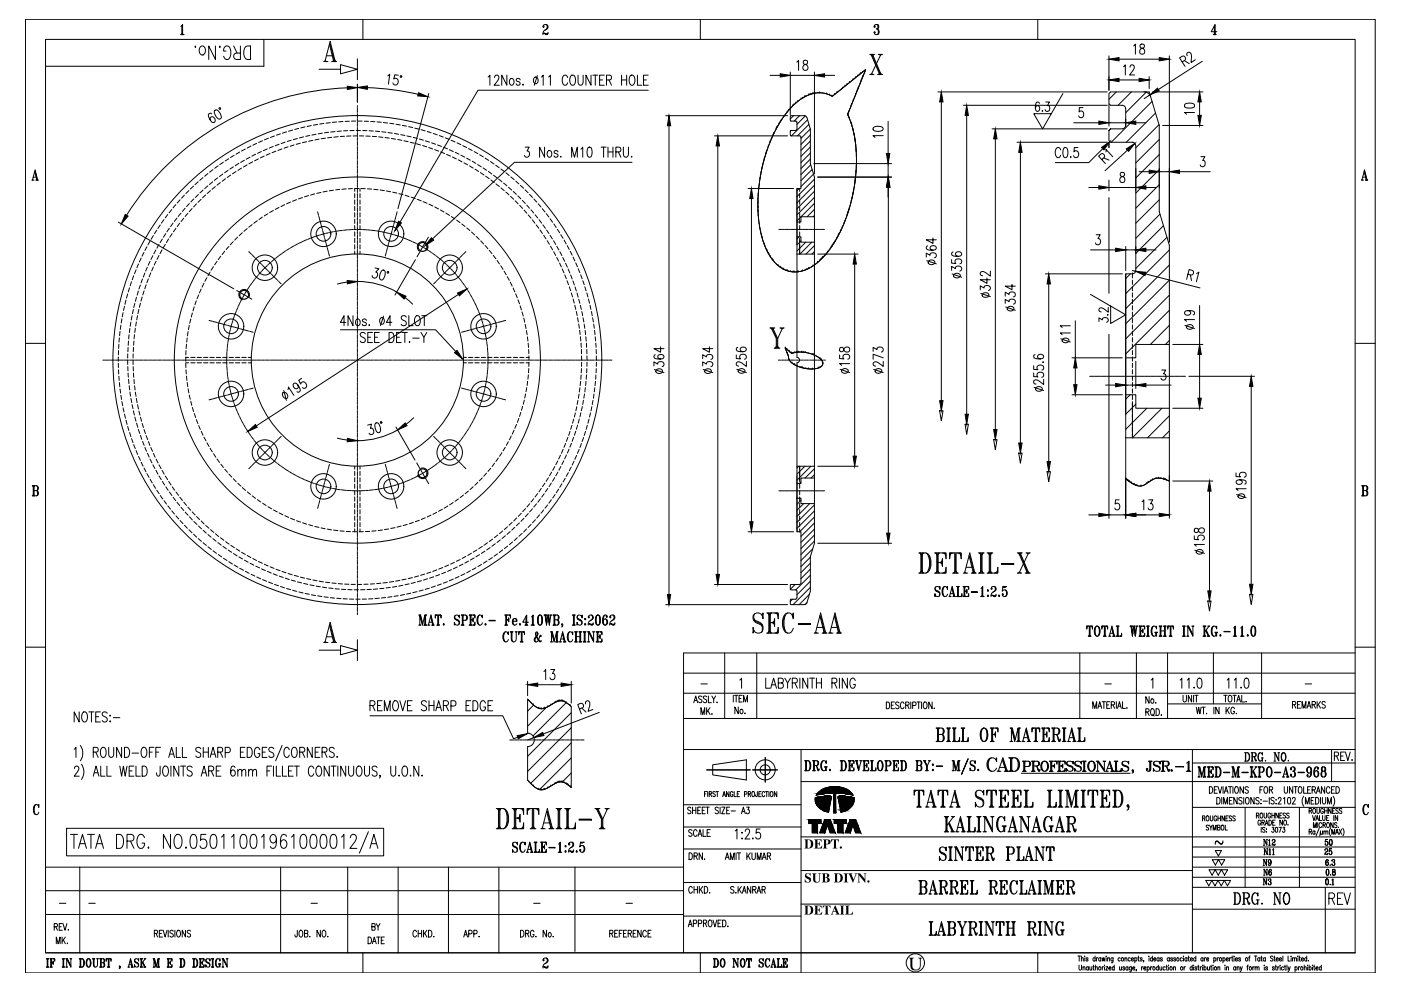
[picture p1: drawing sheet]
<svg xmlns="http://www.w3.org/2000/svg" width="594mm" height="420mm" viewBox="0 0 594 420" stroke-linecap="round" stroke-linejoin="round" font-family="sans-serif">
<defs><g id="words">
<g font-size="13.2">
<text x="318.6" y="269.5">SEC-AA</text>
<text x="386.6" y="344.7">TATA STEEL LIMITED,</text>
</g>
<text font-size="10.6" x="399.7" y="353.8">KALINGANAGAR</text>
<g font-size="10.1">
<text x="396.2" y="315.7">BILL OF MATERIAL</text>
<text x="397.6" y="366.2">SINTER PLANT</text>
</g>
<g font-size="9.7">
<text x="81.8" y="26.5">DRG.No.</text>
<text x="388.8" y="380.3">BARREL RECLAIMER</text>
<text x="393" y="397.6">LABYRINTH RING</text>
</g>
<text font-size="9.2" x="385.1" y="411.3">U</text>
<text font-size="8.8" x="522.1" y="384.5">DRG. NO</text>
<text font-size="8.4" x="562.7" y="384.5">REV</text>
<g font-size="7.9">
<text x="460" y="270.9">TOTAL WEIGHT IN KG.-11.0</text>
<text x="506.9" y="330.6">MED-M-KPO-A3-968</text>
</g>
<text font-size="7.5" x="438.1" y="48.3">6.3</text>
<text font-size="7.1" x="301.6" y="411.3">DO NOT SCALE</text>
<g font-size="6.7">
<text x="340.9" y="359.7">DEPT.</text>
<text x="340.9" y="374.1">SUB DIVN.</text>
<text x="340.9" y="387.8">DETAIL</text>
</g>
<g font-size="6.2">
<text x="500.6" y="298.8">UNIT TOTAL.</text>
<text x="296.3" y="304.1">MK.</text>
<text x="547.2" y="301.6">REMARKS</text>
<text x="291" y="356">SCALE</text>
<text x="535.2" y="363.7">N11 25</text>
<text x="291" y="379.9">CHKD.</text>
<text x="156.6" y="395.5">BY</text>
<text x="22.9" y="401.5">MK.</text>
</g>
<g font-size="5.7">
<text x="534.8" y="359.5">N12 50</text>
<text x="534.8" y="368.3">N9 6.3</text>
<text x="534.8" y="372.2">N6 0.8</text>
<text x="534.8" y="376.4">N3 0.1</text>
</g>
<text font-size="4.4" x="514.3" y="359.1">~</text>
<g font-size="2.6">
<text x="296.3" y="291">-</text>
<text x="467.8" y="291">-</text>
<text x="552.4" y="291">-</text>
<text x="24.3" y="384.2">-</text>
<text x="36.7" y="384.2">-</text>
<text x="130.9" y="384.2">-</text>
<text x="225.4" y="384.2">-</text>
<text x="264.6" y="384.2">-</text>
</g>
</g></defs>
<!-- layer: DRG -->
<g fill="none" stroke="#000" stroke-width=".42">
<path d="M10.8 8.2h572.3v404.3h-572.3zM19.3 16.7h555.3v387.3h-555.3zM76.5 14.7h1.6M76.7 11.2l.7-.8v4.3M77.1 10.8v3.9M77.1 14.5l-.3 .2M77.1 14.3l-.1 .4M77.3 10.8v3.7M77.4 14.3l.2 .4M77.4 14.5l.4 .2M111.9 16.7v11.4h-92.6M153.9 8.2v8.5"/>
<path d="M230.4 11.2l.1 .2zM230.4 11l.3 .4h-.4a1.08 1.08 0 0 1 1.6-.9 1.08 1.08 0 0 1-.1 1.9 1.84 1.84 0 0 0-1.5 2.3M231.6 10.4l.3 .2a1.52 1.52 0 0 1-.9 2.2M232.1 10.8v1.2M232.4 14l-2.1 .3M232.4 13.7l-.3 1h-.6l-.8-.7 .8 .5 .7-.2M297 8.2v8.5M370.8 11.2l.1 .2zM370.8 11l.3 .2-.2 .4-.3-.2 .2-.6a1.07 1.07 0 0 1 1.8 .2l-.2 1-.4 .2M370.8 13.7h.1M371.6 12.2a1.2 1.2 0 0 1 1.3 .9 1.2 1.2 0 0 1-.8 1.5 1.2 1.2 0 0 1-1.5-.8l.3-.4 .2 .4-.3 .2M371.9 10.4a1.11 1.11 0 0 1 .3 1.6l-.3 .2a1.65 1.65 0 0 1 .1 2.5"/>
<path d="M372.3 10.6v1.4M372.4 12.8v1.5M440.1 8.2v8.5M514.5 14.7h1.2M514.9 11v3.7M514.9 14.5l-.3 .2M514.9 14.3l-.1 .4M515.1 10.8v3.7M515.2 14.3l.2 .4M515.2 14.5l.4 .2M516 13.4h-2.4l1.6-3v4.3M485.2 38.9l1.7 .6 1 1.5"/>
<path d="M335.1 55.6l.3-.3-.3 .3v1.7l.3 .3h3.7M337.9 54.7l-.6 .6h-1.9M337.9 51.9v2.9M339.1 57.6l.5 .5M339.6 58.2v21.7h-1.7v23.8M342.1 49.8l-.4-.5-.6-.2h-5.7l-.3 .2v1.7l.3 .3h1.9l.6 .6M342.2 49.9l1.4 4.9v14.6l1.8 5.7v32.6h-7.5M470.2 55.3l.8-.7-.8 .7v4.3l.8 .7h9.2M471 54.6h4.9l1.1-.6 .3-.8 .1-7.1-.4-.9-.7-.5-5.3-.1-.8-.7v-4.2l.8-.7h16.3l4.3 14.2v36.6l4.3 14.2v81.6h-18.5M13.5 76.4h.9M13.7 76.4h.4M13.8 76.1l1.1-4 1.1 4.3"/>
<path d="M14.1 75.1h1.4M14.7 72.7l1 3.7M14.9 72.7l.9 3.7M15.2 76.4h1.1M15.7 76.1l-.4 .3M15.7 75.9l-.2 .5M15.8 75.9l.3 .5M337.9 79.9v71.6a1.12 1.12 0 0 1 1.1 1.2 1.12 1.12 0 0 1-1.1 1.1v71.7M480.2 60.3l.8 .3 .6 1.2v52.9l-.3 .8-1.1 .6M577.3 76.4h.9M577.4 76.4h.5M577.6 76.1l1-4 1.1 4.3"/>
<path d="M577.9 75.1h1.3M578.5 72.7l.9 3.7M578.6 72.7l.9 3.7M579 76.4h1M579.4 76.1l-.3 .3M579.4 75.9l-.2 .5M579.5 75.9l.3 .5M345.4 91.9h-5.8v2.2h-1.7M337.9 100.4h1.7v2.3h5.8M339.1 101.8v5.9M345.4 107.7v90M477.4 116.1v87"/>
<path d="M480.2 116.1h-2.8v59.5M144.4 139.8h40.3l8.6 9.2M146.6 136.7h-2.2l1.5-2.9v4.3M149.7 133.8v4.3l-2.1-4.3v4.3M151.2 135.5a1.35 1.35 0 0 1 1.6 .7 1.35 1.35 0 0 1-.5 1.7 1.35 1.35 0 0 1-1.6-.8 1.35 1.35 0 0 1 .5-1.6zM155.4 135.9a.87 .87 0 0 0-.9-.7 .87 .87 0 0 0-.8 .7l.1 .4 1.4 .6 .2 .6a.89 .89 0 0 1-.9 .6 .89 .89 0 0 1-.8-.6M156.5 137.7v.4zM161.5 134.9a1.33 1.33 0 0 1 1.5 .7 1.33 1.33 0 0 1-.5 1.7 1.32 1.32 0 0 1-1.6-.8 1.32 1.32 0 0 1 .6-1.6zM162.7 134l-1.4 4.1M166.2 136.7h-2.3l1.5-2.9v4.3M172.3 134.4a1.13 1.13 0 0 0-1.2-.6 1.13 1.13 0 0 0-1 1.1l.3 .6 1.6 .8a1.07 1.07 0 0 1-.5 1.8l-1.1-.2-.3-.4M173.4 133.8v4.3h1.8"/>
<path d="M176.4 134l.3-.2a1.83 1.83 0 0 1 1.5 2.7l-.1 .6a1.06 1.06 0 0 1-1.1 1 1.06 1.06 0 0 1-1.1-1l-.1-1.6zM178.8 133.8h2.2M179.9 133.8v4.3M466 136.3v-1.5l1.5 .8a1.14 1.14 0 0 1 1.7-1 1.14 1.14 0 0 1 0 2M469.6 133.5h.3zM469.9 130.4v2l-1.8-1.5-1.4-.4-.5 .3-.2 .8 .9 .6M10.8 145.6h8.5M154.9 141.5a1.13 1.13 0 0 0-1.2-.6 1.13 1.13 0 0 0-1 1.1l.3 .6 1.6 .8a1.14 1.14 0 0 1-.2 1.7 1.14 1.14 0 0 1-1.7-.5M156 143h1.2M157.9 141h-1.9v4.2h1.9M158.8 143h1.3M160.8 141h-2v4.2h2"/>
<path d="M165 141h1a2.61 2.61 0 0 1 0 4.2h-1zM168.1 143h1.3M170.1 141h-2v4.2h2M170.6 141h2.1M171.7 141v4.2M173.7 144.8v.4zM175 143.4h2.8M178.5 141l1.2 2v2.2M181 141l-1.3 2M495.9 146h-14.3v5.7h-4.2M574.6 145.6h8.5M477.4 167.4h4.2v5.7h14.3"/>
<path d="M480.2 170.9v14.7M337.9 197.7h7.5v32.6l-1.8 5.7v14.6l-1.4 4.9M339.1 197.7v5.9M495.9 185.6v18.3M13.7 205.9l2.3 .2 .3 1.1-.8 .8M13.8 205.9l.3 .2M14 205.9l.1 .5M14.1 205.9v4.3M14.1 210l-.3 .2M14.1 209.8l-.1 .4M14.3 206.1v3.9M14.4 205.9v4.3"/>
<path d="M14.4 209.8l.2 .4M14.4 210l.3 .2M14.6 205.9l-.2 .5M14.7 205.9l-.3 .2M15.5 205.9l.5 .7-.2 1.2-1.4 .2M15.5 208a1.16 1.16 0 0 1 .8 1.1 1.16 1.16 0 0 1-.8 1.1h-1.8M15.5 208l.5 .6v1l-.5 .6M16 206.4v1.2M16 208.4v1.4M337.9 201.7v23.8h1.7v21.7l-.5 .6M337.9 211.2h1.7v2.3h5.8M345.4 202.7h-5.8v2.3h-1.7"/>
<path d="M577.4 205.9l2.3 .2 .3 1.1-.8 .8M577.6 205.9l.3 .2M577.7 205.9l.2 .5M577.9 205.9v4.3M577.9 210l-.3 .2M577.9 209.8l-.2 .4M578 206.1v3.9M578.1 205.9v4.3M578.1 209.8l.2 .4M578.1 210l.4 .2M578.3 205.9l-.2 .5M578.5 205.9l-.4 .2"/>
<path d="M579.2 205.9a1.48 1.48 0 0 1 .3 1.9l-1.4 .2M579.2 208a1.16 1.16 0 0 1 .8 1.1 1.16 1.16 0 0 1-.8 1.1h-1.8M579.2 208l.5 .6v1l-.5 .6M579.7 206.4v1.2M579.7 208.4v1.4M335.4 250.1l1.9-.1 .6 .6M337.4 254.1h-2l-.3 .2v1.8l.3 .3M337.9 253.5l-.6 .5M337.9 250.6v2.9M339.1 247.8h-3.7l-.3 .3v1.7l.3 .3-.3-.3M10.8 274.4h8.5M307.3 276.8v27.8"/>
<path d="M320.9 276.8v27.8M457.9 276.8v27.8M481.9 276.8v27.8M495.1 276.8v27.8M514.5 276.8v21.6h20.5M535 276.8v27.8M574.6 276.8h-284.7v127.2M574.6 274.4h8.5M223.7 296.4v14.5M242.2 299.5v34.4M289.9 293.9h284.7M289.9 285.4h284.7"/>
<path d="M294.2 297.9l.8-2.8 .8 2.8M297.6 295.5l-.5-.4-.9 .4 .2 .6 1.2 .7a.76 .76 0 0 1-.3 1.1 .76 .76 0 0 1-1.1-.4M299.7 295.5l-.5-.4-1 .4 .3 .6 1.1 .7a.76 .76 0 0 1-.3 1.1 .76 .76 0 0 1-1.1-.4M300.4 295.1v2.8h1.2M301.8 295.1l.8 1.3v1.5M303.4 295.1l-.8 1.3M310.9 294.8v2.8M311.4 294.8h1.5M312.2 294.8v2.8M313.1 299.7v2.9l-1.5-2.9v2.9M313.4 296.1h.8M314.7 294.8h-1.3v2.8h1.3"/>
<path d="M315.3 297.6v-2.8l.8 2.8 .8-2.8v2.8M375.8 297.6a1.53 1.53 0 0 1 1.5 1 1.53 1.53 0 0 1-.4 1.7l-1.1 .2zM378 299h.8M379.3 297.6h-1.3v2.9h1.3M381.2 298.1l-.5-.5-.9 .5 .2 .6 1.2 1v.4l-.5 .4-.9-.4M383.3 298.3a.8 .8 0 0 0-1-.6 .8 .8 0 0 0-.5 1v.7a.79 .79 0 0 0 .6 1.1 .79 .79 0 0 0 .9-.7M384 299l1.3-.1 .1-1-1.4-.3v2.9M384.8 299l.7 1.5M386.2 297.6v2.9M387 299.1l1.2-.1v-1.2l-1.2-.2v2.9M388.8 297.6h1.5M389.6 297.6v2.9"/>
<path d="M390.8 297.6v2.9M391.9 297.8l.2-.2a1.57 1.57 0 0 1 .6 2.7l-.2 .2a1.57 1.57 0 0 1-.6-2.7zM395.3 297.6v2.9l-1.5-2.9v2.9M465.8 299.4h1.1M467.4 297.5h1.4M468.1 297.5v2.8M469.3 298.9h.8M470.6 297.5h-1.3v2.8h1.3M471.2 298.9l1.2-.2 .2-.9-1.4-.3v2.8M471.9 298.9l.8 1.4M473.4 297.5v2.8M474.2 299.4h1"/>
<path d="M476 297.5v2.8h1.2M487.3 295.3v2.9l-1.4-2.9v2.9M488.3 296.4a.83 .83 0 0 1 1 .9 .83 .83 0 0 1-1 .8l-.3-.7zM490.1 297.9v.3zM495.1 298.4h19.4M507.3 299.8l.5 2.9 .5-2.9 .5 2.9 .5-2.9M510.3 299.8v2.9M514.7 299.8v2.9M516.9 299.8v2.9l-1.4-2.9v2.9M519.9 299.8v2.9M521.3 299.8l-1.4 1.9M223.7 310.8a2.86 2.86 0 0 1 2.9 2.9 2.86 2.86 0 0 1-2.9 2.9v14.1"/>
<path d="M289.9 304.6h284.7M289.9 317.8h284.7M314.1 300.8a.83 .83 0 0 1 1 .9 .83 .83 0 0 1-1 .8l-.3-.7zM315.9 302.3v.3zM339.7 317.8v94.7M396.2 300.2v.3zM463.4 300.3v-2.8l.8 2.8 .8-2.8v2.8M465.5 300.3l.8-2.8 .8 2.8M473.9 300.3l.8-2.8 .8 2.8M477.9 300.1h.1M485.9 301.9l1.1-.2 .2-.9-1.3-.3v2.8M486.5 301.9l.8 1.4"/>
<path d="M488.3 300.6l.2-.1a1.51 1.51 0 0 1 1 1.4 1.51 1.51 0 0 1-1 1.4 2.05 2.05 0 0 1-.2-2.7zM488.8 302.8l.6 .8M490.2 300.5a1.57 1.57 0 0 1 1.5 1 1.57 1.57 0 0 1-.5 1.7l-1 .1zM492.5 303.1v.2zM505.6 317.8v86.2M511.6 302.4v.3zM520.4 301.1l.9 1.6M523.5 300.5a.8 .8 0 0 0-1.1-.6 .8 .8 0 0 0-.5 1v.7a.81 .81 0 0 0 .8 1.1 .81 .81 0 0 0 .8-1.1h-.6M524.3 302.4v.3zM527.7 319.1h1.3a2.16 2.16 0 0 1 0 3.6h-1.3M528.1 319.1v3.6M528.2 319.1v3.6"/>
<path d="M529 319.1a2.38 2.38 0 0 1 0 3.6M530.5 319.1h1.5l.7 .7-.3 .9-1.4 .1M530.9 319.1v3.6M531 319.1v3.6M532 319.1l.6 .7-.6 1M534.3 319.1a2.38 2.38 0 0 0 0 3.6M535.2 319.6l.1 .6v-1.1l-.1 .5a.99 .99 0 0 0-1.3-.4 .99 .99 0 0 0-.5 1.3l.3 1.7a.82 .82 0 0 0 .8 .5 .82 .82 0 0 0 .7-.5M540.2 319.1h.5l1.5 3.3M540.6 319.1v3.6M541.9 319.1h.7M542.2 319.1v3.6l-1.5-3.2M544.2 319.1a2.2 2.2 0 0 0 0 3.6 2.02 2.02 0 0 0 .6-3.4l-.4-.2a2.2 2.2 0 0 0-.2 3.6"/>
<path d="M544.4 319.1a2.43 2.43 0 0 1 0 3.6M564.6 317.8v13.6M570.1 318.8h-1.6v3.6h1.6M570.5 318.8l1 3.6 1.1-3.6M298.7 336.6h.6M299.7 335.6h-1v2.2M300.1 335.6v2.2M300.7 336.6l.9-.1v-.8l-.9-.1v2.2M301.2 336.6l.6 1.2M302.2 324.3l14.3-2.2v8.6l-14.3-2.2zM303.3 335.9l-.4-.3-.6 .3v.4l.7 .4a.57 .57 0 0 1 .2 .9 .57 .57 0 0 1-.9-.2M303.6 335.6h1.1"/>
<path d="M304.2 335.6v2.2M306.5 337.8l.5-2.2 .7 2.2M306.7 337h.7M309.1 335.6v2.2l-1-2.2v2.2M310.8 336.1a.59 .59 0 0 0-.8-.5 .59 .59 0 0 0-.4 .8v.5a.62 .62 0 0 0 .6 .9 .62 .62 0 0 0 .6-.9h-.4M311.3 335.6v2.2h1M312.6 336.6h.6M313.6 335.6h-1v2.2h1M315.7 336.7l1-.2-.1-.8-.9-.1v2.2M317.3 336.6l.9-.1v-.8l-.9-.1v2.2M317.8 336.6l.5 1.2M319.1 335.7l.1-.1a1.13 1.13 0 0 1 .8 1.1 1.13 1.13 0 0 1-.8 1.1 1.61 1.61 0 0 1-.1-2.1z"/>
<path d="M321.1 335.6v2l-.4 .2-.3-.8M321.8 336.6h.6M322.7 335.6h-.9v2.2h.9M324.3 336.1a.59 .59 0 0 0-.8-.5 .59 .59 0 0 0-.4 .8v.5a.6 .6 0 0 0 .4 .8 .6 .6 0 0 0 .8-.5M324.6 335.6h1.1M325.1 335.6v2.2M326.1 335.6v2.2M326.9 335.7l.1-.1a1.13 1.13 0 0 1 .8 1.1 1.13 1.13 0 0 1-.8 1.1 1.49 1.49 0 0 1-.1-2.1zM329.4 335.6v2.2l-1.1-2.2v2.2M339.7 331.4h234.9M341.2 322.5h1.5a2.57 2.57 0 0 1 0 4.3h-1.5M341.3 322.5l.3 .2"/>
<path d="M341.5 322.5l.1 .4M341.6 322.5v4.3M341.6 326.6l-.3 .2M341.6 326.4l-.1 .4M341.8 322.7v3.9M342 322.5v4.3M342 326.4l.1 .4M342 326.6l.3 .2M342.1 322.5l-.1 .4M342.3 322.5l-.3 .2M342.7 322.5a3.2 3.2 0 0 1 0 4.3M343.3 323.1l.3 1-.3 2.1"/>
<path d="M344.6 322.5h1.8a1.05 1.05 0 0 1 .8 1 1.05 1.05 0 0 1-.8 1.1h-1.1M344.6 326.8h1.2M344.7 322.5l.3 .2M344.8 322.5l.2 .4M345 322.5v4.3M345 326.6l-.3 .2M345 326.4l-.2 .4M345.1 322.7v3.9M345.3 322.5v4.3M345.3 326.4l.2 .4M345.3 326.6l.3 .2M345.5 322.5l-.2 .4"/>
<path d="M345.6 322.5l-.3 .2M345.8 338.2l6-.8 .4 .3 .2 .8-1.1 5.9M345.8 338.1a5.8 5.8 0 0 0 5.5 6.3M345.9 324.6l.3 .1 .6 2.1h.3l.2-.8M346.2 324.7l.6 1.5h.5M346.4 322.5l.4 .6v.8l-.4 .7M346.7 326l.4 .6M346.8 322.9v1.2M348.5 323.1l-.3 1 .3 2.1M349.1 322.5a3.2 3.2 0 0 0 0 4.3M349.6 325.1h1.2M349.7 325.1l.4 .3"/>
<path d="M349.9 325.1l.2 .5M350.1 325.1l-.2 1.5M350.2 323.1l.2-.6v1.2a1.09 1.09 0 0 0-.6-1 1.09 1.09 0 0 0-1.1 0 2.8 2.8 0 0 0 .4 4.1h1.3v-1.7M350.2 325.4v1M350.5 325.1l-.1 .5M350.6 325.1l-.2 .3M351.9 326.2l.3 .2-.2 .4-.3-.2zM351.9 326.4l.1 .2zM354.9 336.1l6.8 1a10 10 0 0 0-15.6 0l2.6-.5a7.1 7.1 0 0 1 4.8-.1v8.2M354.9 336.2l-.6 .5 .1 8h-.9M356.3 322.5h1.5a2.52 2.52 0 0 1 0 4.3h-1.5M356.4 322.5l.3 .2"/>
<path d="M356.6 322.5l.1 .4M356.7 322.5v4.3M356.7 326.6l-.3 .2M356.7 326.4l-.1 .4M356.9 322.7v3.9M357 322.5v4.3M357 326.4l.2 .4M357 326.6l.4 .2M357.2 322.5l-.2 .4M357.4 322.5l-.4 .2M357.8 322.5a3.2 3.2 0 0 1 0 4.3M358.4 323.1l.3 1-.3 2.1"/>
<path d="M359.7 322.5h2.4v1.2l-.1-1.2M359.7 326.8h2.4v-1.2l-.1 1.2M359.8 322.5l.3 .2M360 322.5l.1 .4M360.1 322.5v4.3M360.1 326.6l-.3 .2M360.1 326.4l-.1 .4M360.3 322.7v3.9M360.4 322.5v4.3M360.4 324.6h.9M360.4 326.4l.2 .4M360.4 326.6l.3 .2"/>
<path d="M360.6 322.5l-.2 .4M360.7 322.5l-.3 .2M361.3 323.7v1.7zM361.3 324.1l-.3 .5 .3 .3M361.3 324.3l-.6 .3 .6 .1M361.3 322.5l.8 .2M361.7 322.5l.4 .4M361.8 322.5l.3 .6M362.1 326.6l-.8 .2M362.1 326.4l-.4 .4M362.1 326.2l-.3 .6M362.1 338.1a5.8 5.8 0 0 1-5.5 6.3"/>
<path d="M362.1 338.2l-6-.8-.5 .3-.2 .8 1.2 5.9M362.7 322.5h1.1M362.8 322.5l.4 .4M363 322.5l1.1 4.3-.9-4.3M363.3 322.5l.9 3.7M363.5 322.5l-.2 .4M363.6 322.5l-.3 .2M364.5 322.5h1M364.8 322.5h.5M365.1 322.7l-1 4.1M365.9 322.5h2.4v1.2l-.1-1.2M365.9 326.8h2.4v-1.2l-.1 1.2"/>
<path d="M366.1 322.5l.3 .2M366.2 322.5l.2 .4M366.4 322.5v4.3M366.4 326.6l-.3 .2M366.4 326.4l-.2 .4M366.5 322.7v3.9M366.6 324.6h1M366.6 322.5v4.3M366.6 326.4l.2 .4M366.6 326.6l.4 .2M366.8 322.5l-.2 .4M367 322.5l-.4 .2"/>
<path d="M367.6 323.7v1.7zM367.6 324.1l-.3 .5 .3 .3M367.6 324.3l-.6 .3 .6 .1M367.6 322.5l.7 .2M367.9 322.5l.4 .4M368 322.5l.3 .6M368.3 326.6l-.7 .2M368.3 326.4l-.4 .4M368.3 326.2l-.3 .6M369.1 326.8h2.3v-1.2l-.1 1.2M369.1 322.5h1.2M369.3 322.5l.3 .2"/>
<path d="M369.4 322.5l.2 .4M369.6 322.5v4.3M369.6 326.6l-.3 .2M369.6 326.4l-.2 .4M369.7 322.7v3.9M369.9 322.5v4.3M369.9 326.4l.1 .4M369.9 326.6l.3 .2M370 322.5l-.1 .4M370.2 322.5l-.3 .2M371.4 326.6l-.8 .2M371.4 326.4l-.5 .4"/>
<path d="M371.4 326.2l-.3 .6M372.4 323.1l-.2 1 .2 2.1M372.6 322.7a1.09 1.09 0 0 1 1.7 .8l.1 1.4a1.55 1.55 0 0 1-1.3 1.9 2.89 2.89 0 0 1-.5-4.1zM373.1 322.5a3.2 3.2 0 0 0 0 4.3M373.4 322.5a3.2 3.2 0 0 1 0 4.3M374 323.1l.3 1-.3 2.1M375.2 322.5h1.8a1.14 1.14 0 0 1 .9 1.1 1.14 1.14 0 0 1-.9 1.1h-1M375.2 326.8h1.2M375.4 322.5l.3 .2M375.5 322.5l.2 .4M375.7 322.5v4.3M375.7 326.6l-.3 .2"/>
<path d="M375.7 326.4l-.2 .4M375.8 322.7v3.9M376 322.5v4.3M376 326.4l.1 .4M376 326.6l.3 .2M376.1 322.5l-.1 .4M376.3 322.5l-.3 .2M377 322.5l.5 .6v1l-.5 .6M377.5 322.9v1.4M378.6 322.5h2.4v1.2l-.1-1.2M378.6 326.8h2.4v-1.2l-.1 1.2M378.7 322.5l.3 .2"/>
<path d="M378.9 322.5l.1 .4M379 322.5v4.3M379 326.6l-.3 .2M379 326.4l-.1 .4M379.2 322.7v3.9M379.3 324.6h.9M379.3 322.5v4.3M379.3 326.4l.2 .4M379.3 326.6l.3 .2M379.5 322.5l-.2 .4M379.6 322.5l-.3 .2M380.2 323.7v1.7z"/>
<path d="M380.2 324.1l-.3 .5 .3 .3M380.2 324.3l-.6 .3 .6 .1M380.2 322.5l.8 .2M380.5 322.5l.5 .4M380.7 322.5l.3 .6M381 326.6l-.8 .2M381 326.4l-.5 .4M381 326.2l-.3 .6M381.8 322.5h1.5a2.57 2.57 0 0 1 0 4.3h-1.5M381.9 322.5l.3 .2M382.1 322.5l.1 .4M382.2 322.5v4.3"/>
<path d="M382.2 326.6l-.3 .2M382.2 326.4l-.1 .4M382.4 322.7v3.9M382.5 326.6l.3 .2M382.5 322.5v4.3M382.5 326.4l.2 .4M382.7 322.5l-.2 .4M382.8 322.5l-.3 .2M383.3 322.5a3.2 3.2 0 0 1 0 4.3M383.9 323.1l.3 1-.3 2.1M388.3 322.5h1.8a1.05 1.05 0 0 1 .8 1 1.05 1.05 0 0 1-.8 1.1M388.5 322.5l.3 .2"/>
<path d="M388.6 322.5l.2 .4M388.8 322.5v4.3M388.8 326.6l-.3 .2M388.8 326.4l-.2 .4M389 322.7v3.9M389.1 326.6l.3 .2M389.1 322.5v4.3M389.1 326.4l.2 .4M389.3 322.5l-.2 .4M389.4 322.5l-.3 .2M390.1 322.5l.4 .2a1.41 1.41 0 0 1-.4 1.9h-1M390.1 324.6l.5 .1 .3 .7-.3 1.2-2.3 .2"/>
<path d="M390.1 324.6l.5 .5v1.1l-.5 .6M390.6 322.9v1.2M390.6 324.9v1.5M391.5 322.5h1.1M391.7 322.5l.3 .2M391.8 322.5l1.1 2.2v2.1M392 322.5l1.1 2.2v1.9M392.1 322.5l1.1 2.2v2.1M392.4 326.8h1.3M392.4 322.5l-.3 .2M392.9 326.6l-.3 .2M392.9 326.4l-.1 .4"/>
<path d="M393.2 326.4l.2 .4M393.2 326.6l.3 .2M393.7 322.5h.9M393.8 322.5h.6M394.1 322.7l-.9 2M395.5 323.9l.3 .2-.2 .5-.2-.3zM395.5 324.1l.1 .2zM395.5 326.2l.3 .2-.2 .4-.2-.2zM395.5 326.4l.1 .2zM397 324.7l2.6 .2zM403.7 326.8h1M403.7 322.5h.8l.9 3.7"/>
<path d="M403.9 326.8h.6M403.9 322.5l.3 .2M404.2 326.6v-4.1l1.1 4.3 1-4.3v4.3M404.4 322.5l.9 3.7M405.9 326.8h1.2M406.3 322.5h.8M406.3 326.6l-.3 .2M406.3 326.4l-.1 .4M406.5 322.7v3.9M406.7 322.5v4.3M406.7 326.4l.1 .4M406.7 326.6l.3 .2"/>
<path d="M406.8 322.5l-.1 .4M407 322.5l-.3 .2M410.5 321.7l-2.8 6.5zM411.5 323.7l.2 .4 1.5 .8 .1 .5M411.7 322.7a.97 .97 0 0 0 .3 1.4l.9 .5a1.16 1.16 0 0 1 .7 1.3 1.16 1.16 0 0 1-1.3 .9 1.16 1.16 0 0 1-.9-1.2v1.2l.1-.6M413.3 323.1l.2-.6v1.2a1.09 1.09 0 0 0-.8-1.2 1.09 1.09 0 0 0-1.3 .7 1.09 1.09 0 0 0 .6 1.4l.9 .3a1.23 1.23 0 0 1 .3 1.7M414.7 326.2l.3 .2-.1 .4-.3-.2zM414.7 326.4l.2 .2zM419.4 322.1a3.7 3.7 0 0 0 0 4.1M420.4 321.3a3.6 3.6 0 0 0 0 5.7M422.3 322.1l.3-.8v1.6a2.08 2.08 0 0 0-2.3-1.6 2.08 2.08 0 0 0-1.8 2.2 2.5 2.5 0 0 0 .6 2.7 2.5 2.5 0 0 0 2.7 .5l.8-1M422.8 327h1.6"/>
<path d="M423.1 327l.3-.3 .5 .3M423.4 326.7l1.9-5.4 1.8 5.7M423.9 325.4h2.4M425 322.1l1.6 4.9M425.3 322.1l1.6 4.9M426.6 326.7l-.5 .3M426.6 326.5l-.3 .5M426.9 326.5l.5 .5M427.7 321.3h2.7a3 3 0 0 1 2 2.9 3 3 0 0 1-2 2.8h-4.6M428 321.3l.5 .2M428.2 321.3l.3 .5M428.5 321.3v5.7"/>
<path d="M428.5 326.7l-.5 .3M428.5 326.5l-.3 .5M428.8 321.5v5.2M429 321.3v5.7M429 326.5l.3 .5M429 326.7l.6 .3M429.3 321.3l-.3 .5M429.6 321.3l-.6 .2M430.4 321.3a3.6 3.6 0 0 1 0 5.7M431.5 322.1a3.7 3.7 0 0 1 0 4.1M433.1 327.9h46.1M433.5 322.7h2.5a1.12 1.12 0 0 1 1.1 1.2 1.12 1.12 0 0 1-1.1 1.1h-1.4"/>
<path d="M433.5 327h1.6M433.7 322.7l.4 .2M434 322.7l.1 .4M434.1 322.7v4.3M434.1 326.8l-.4 .2M434.1 326.6l-.1 .4M434.3 322.9v3.9M434.6 322.7v4.3M434.6 326.6l.2 .4M434.6 326.8l.4 .2M434.8 322.7l-.2 .4M435 322.7l-.4 .2"/>
<path d="M436 322.7l.6 .6v1l-.6 .7M436.6 323.1v1.5M437.3 322.7l3.1 .2a.99 .99 0 0 1 0 1.7l-2 .2M437.3 327h1.7M437.6 322.7l.3 .2M437.7 322.7l.2 .4M437.9 322.7v4.3M437.9 326.8l-.3 .2M437.9 326.6l-.2 .4M438.2 322.9v3.9M438.4 322.7v4.3M438.4 326.6l.2 .4"/>
<path d="M438.4 326.8l.3 .2M438.6 322.7l-.2 .4M438.7 322.7l-.3 .2M439.2 324.8l.6 .6 .6 1.6h.4l.2-.8M439.6 325l.8 1.4h.6M439.8 322.7l.6 .6v.8l-.6 .7M440.2 326.2l.6 .6M440.4 323.1v1.2M441.7 323.3a1.7 1.7 0 0 1 2.3-.3 1.7 1.7 0 0 1 .6 2.1 1.7 1.7 0 0 1-2 1.9 1.7 1.7 0 0 1-1.2-2.4zM442 323.3a2.7 2.7 0 0 0 0 3.1M442.8 322.7a2.67 2.67 0 0 0 0 4.3M443.2 322.7a2.67 2.67 0 0 1 0 4.3"/>
<path d="M444 323.3a2.7 2.7 0 0 1 0 3.1M445 322.7h3.2v1.3l-.2-1.3M445 327h1.6M445.1 322.7l.5 .2M445.3 322.7l.3 .4M445.6 322.7v4.3M445.6 326.8l-.5 .2M445.6 326.6l-.3 .4M445.8 322.9v3.9M446 322.7v4.3M446 324.8h1.2M446 326.6l.2 .4"/>
<path d="M446 326.8l.4 .2M446.2 322.7l-.2 .4M446.4 322.7l-.4 .2M447.2 324v1.6zM447.2 324.3l-.4 .5 .4 .3M447.2 324.6l-.8 .2 .8 .2M447.2 322.7l1 .2M447.6 322.7l.6 .4M447.8 322.7l.4 .6M448.4 322.7h3.3v1.3l-.3-1.3M448.4 327h3.3v-1.2l-.3 1.2M448.6 322.7l.4 .2"/>
<path d="M448.8 322.7l.2 .4M449 322.7v4.3M449 326.8l-.4 .2M449 326.6l-.2 .4M449.2 322.9v3.9M449.4 324.8h1.2M449.4 322.7v4.3M449.4 326.6l.2 .4M449.4 326.8l.4 .2M449.6 322.7l-.2 .4M449.8 322.7l-.4 .2M450.6 324v1.6z"/>
<path d="M450.6 324.3l-.4 .5 .4 .3M450.6 324.6l-.8 .2 .8 .2M450.6 322.7l1.1 .2M451.1 322.7l.6 .4M451.3 322.7l.4 .6M451.7 326.8l-1.1 .2M451.7 326.6l-.6 .4M451.7 326.4l-.4 .6M452.5 324l.1 .3 2.1 .8 .2 .5M452.6 322.9a.9 .9 0 0 0 .5 1.4l1.2 .5a1.27 1.27 0 0 1 .5 1.9 1.27 1.27 0 0 1-2 .1l-.6-1v1.2l.3-.6M454.9 323.3l.2-.6v1.3a1.43 1.43 0 0 0-1.4-1.3 1.43 1.43 0 0 0-1.5 1.3l.9 .8 1.2 .3a1.04 1.04 0 0 1 .4 1.7M455.9 324l.2 .3 2 .8 .2 .5"/>
<path d="M456.1 322.9a.86 .86 0 0 0 .4 1.4l1.3 .5a1.27 1.27 0 0 1 .5 1.9 1.27 1.27 0 0 1-2 .1l-.6-1v1.2l.2-.6M458.3 323.3l.3-.6v1.3a1.43 1.43 0 0 0-1.5-1.3 1.43 1.43 0 0 0-1.4 1.3l.8 .8 1.3 .3a1.04 1.04 0 0 1 .3 1.7M458.9 327h1.7M458.9 322.7h1.7M459.1 322.7l.5 .2M459.4 322.7l.2 .4M459.6 322.7v4.3M459.6 326.8l-.5 .2M459.6 326.6l-.2 .4M459.8 322.9v3.9M460 322.7v4.3M460 326.6l.2 .4"/>
<path d="M460 326.8l.4 .2M460.2 322.7l-.2 .4M460.4 322.7l-.4 .2M461.9 323.3a2.7 2.7 0 0 0 0 3.1M462 322.9a1.99 1.99 0 0 1 2.3 .7 1.99 1.99 0 0 1 0 2.4 1.59 1.59 0 0 1-1.9 1 1.59 1.59 0 0 1-1.2-1.9l.2-1.3zM462.7 322.7a2.67 2.67 0 0 0 0 4.3M463 322.7a2.67 2.67 0 0 1 0 4.3M463.9 323.3a2.94 2.94 0 0 1 0 3.1M464.8 327h1.2M464.8 322.7h1l2.5 3.7M465 327h.8M465 322.7l.5 .2"/>
<path d="M465.6 322.7l2.5 3.7M467.7 322.7h1.2M467.9 322.7h.8M468.3 322.9v4.1l-2.8-4.3v4.1M468.8 327h1.2M469 327h.6M469.2 326.8l1.4-4.1 1.4 4.3M469.6 325.8h1.8M470.4 323.3l1.2 3.7M470.6 323.3l1.2 3.7M471 327h4.5v-1.2l-.2 1.2M471.6 326.8l-.4 .2"/>
<path d="M471.6 326.6l-.2 .4M471.8 326.6l.4 .4M472.4 322.7h1.6M472.7 322.7l.3 .2M472.9 322.7l.1 .4M473 322.7v4.3M473 326.8l-.3 .2M473 326.6l-.1 .4M473.2 322.9v3.9M473.5 322.7v4.3M473.5 326.6l.2 .4M473.5 326.8l.4 .2"/>
<path d="M473.7 322.7l-.2 .4M473.9 322.7l-.4 .2M475.5 326.8l-1 .2M475.5 326.6l-.6 .4M475.5 326.4l-.4 .6M476 324l.5 .6 1.7 .5 .2 .5M476.2 322.9a.87 .87 0 0 0 .3 1.4l1.3 .5a1.27 1.27 0 0 1 .6 1.9 1.27 1.27 0 0 1-2 .1l-.7-1v1.2l.3-.6M478.4 323.3l.2-.6v1.3a1.63 1.63 0 0 0-1.2-1.3 1.63 1.63 0 0 0-1.7 .6l.3 1 1.8 .8a1.02 1.02 0 0 1 .4 1.7M480.2 326.6l.2 .2zM480.4 327.6l.3-.8-.5 .2v-.6l.5 .2v.6l-.7 .6M480.4 327l.3 .2M486.3 326l.2 .2z"/>
<path d="M487 322.7h1.6M487.1 322.7l.5 .2M487.3 322.7l.3 .4M487.6 322.7v3.5l-.5 .8M487.8 322.9l-.2 3.9M488 322.7v3.5l-.2 .6-.7 .2a.83 .83 0 0 1-1-1h.6l-.4 .4M488.1 322.7l-.1 .4M488.4 322.7l-.4 .2M489.3 324l.2 .3 2 .8 .2 .5M489.5 322.9a.86 .86 0 0 0 .4 1.4l1.3 .5a1.27 1.27 0 0 1 .5 1.9 1.27 1.27 0 0 1-2 .1l-.6-1v1.2l.2-.6M491.7 323.3l.3-.6v1.3a1.63 1.63 0 0 0-1.3-1.3 1.63 1.63 0 0 0-1.6 .6l.2 1 1.9 .8a1.04 1.04 0 0 1 .3 1.7M492.3 322.7l3.1 .2a.99 .99 0 0 1 0 1.7l-2 .2"/>
<path d="M492.3 327h1.7M492.5 322.7l.5 .2M492.8 322.7l.2 .4M493 322.7v4.3M493 326.8l-.5 .2M493 326.6l-.2 .4M493.2 322.9v3.9M493.4 322.7v4.3M493.4 326.6l.2 .4M493.4 326.8l.4 .2M493.6 322.7l-.2 .4M493.8 322.7l-.4 .2"/>
<path d="M494.2 324.8l.6 .6 .6 1.6h.4l.2-.8M494.6 325l1 1.6 .4-.2M494.8 322.7l.6 .6-.2 1.3-.4 .2M495.2 326.2l.6 .6M495.4 323.1v1.2M496.6 326.6l.4-.2 .2 .4-.4 .2zM496.8 326.6l.2 .2zM498.5 325l3.4 .1zM503 327h2M503.2 323.5l1-.8v4.3M503.8 323.1v3.9M503.8 326.8l-.4 .2"/>
<path d="M503.8 326.6l-.2 .4M504 323.1v3.7M505.6 323.5h69M512.8 333.5a1.4 1.4 0 0 1 1.5 1.4 1.4 1.4 0 0 1-1.5 1.4zM514.9 334.9h.8M516 338.1a1.5 1.5 0 0 1 1.4 1 1.5 1.5 0 0 1-.4 1.7l-1 .1zM516.2 333.5h-1.3v2.8h1.3M516.5 333.5l.8 2.8 .8-2.8M518.1 338.1v2.8M518.6 333.5v2.8M519.1 336.3l.8-2.8 .8 2.8M519.4 335.4h1"/>
<path d="M520.9 333.5h1.5M521.3 339.4h.8M521.6 333.5v2.8M522.6 338.1h-1.3v2.8h1.3M522.8 333.5v2.8M523.9 333.7l.2-.2a1.45 1.45 0 0 1 1.1 1.4 1.45 1.45 0 0 1-1.1 1.4 1.98 1.98 0 0 1-.2-2.6zM524.6 338.1v2.8l-1.4-2.8v2.8M526.7 338.5l-.5-.4-.9 .4 .2 .7 1 .5v1.1l-.7 .1-.5-.4M527.3 333.5v2.8l-1.5-2.8v2.8M527.4 338.1v2.8M528.5 338.2l.2-.1a1.47 1.47 0 0 1 1 1.4 1.47 1.47 0 0 1-1 1.4 1.98 1.98 0 0 1-.2-2.7zM529.3 334l-.5-.5-.9 .5 .1 .5 1 .5a.74 .74 0 0 1 .1 1.2 .74 .74 0 0 1-1.2-.3"/>
<path d="M531.7 320.8l.9 1.7 .2-.1M531.8 338.1v2.8l-1.4-2.8v2.8M531.9 321l.5 1.7 .4-.5M533.9 338.5l-.5-.4-.9 .4 .1 .5 .9 .5a.74 .74 0 0 1 .2 1.3 .74 .74 0 0 1-1.2-.3M534.2 334.9h.9M534.7 339v.3zM534.8 321.3h.9M535.2 321.3v1.4M535.3 321.3v1.4M535.6 333.5h-1.4v2.8M535.6 339.7h1.8M536.4 333.7l.2-.2a1.47 1.47 0 0 1 1 1.4 1.47 1.47 0 0 1-1 1.4 1.87 1.87 0 0 1-.2-2.6z"/>
<path d="M538.2 338.1v2.8M538.3 334.9l1.2-.1v-1.1l-1.2-.2v2.8M538.9 334.9l.8 1.4M540.3 338.5l-.5-.4-.9 .4 .2 .7 1 .5v1.1l-.7 .1-.5-.4M541.1 339v.3zM542 338.7l.4-.6h.4l.4 .5-1.3 2.3h1.4M544.2 338.6l.5-.5v2.8M544.6 333.5v2.1l.6 .7 .7-.4 .1-2.4M546.2 338.2l.5-.1 .5 .5v1.7l-.5 .6-.7-.6zM548 338.7l.4-.6h.5l.3 .5-1.3 2.3h1.4M548.2 333.5v2.8l-1.4-2.8v2.8M548.7 333.5h1.4"/>
<path d="M549.4 333.5v2.8M550.9 333.7l.2-.2a1.45 1.45 0 0 1 1.1 1.4 1.45 1.45 0 0 1-1.1 1.4 1.98 1.98 0 0 1-.2-2.6zM552.8 333.5v2.8h1.2M552.8 337.6a3.7 3.7 0 0 0 0 4.2M554.5 334.9h.8M555.8 333.5h-1.3v2.8h1.3M556 339.4h.8M556.4 334.9l1.2-.1v-1.1l-1.2-.2v2.8M557.1 334.9l.7 1.4M557.2 338.1h-1.2v2.8h1.2M557.9 338.1a1.4 1.4 0 0 1 1.4 1.4 1.4 1.4 0 0 1-1.4 1.4zM558.2 336.3l.8-2.8 .8 2.8"/>
<path d="M558.5 335.4h1M559.9 338.1v2.8M560.7 338.1v2l.7 .8 .7-.4v-2.4M561.7 333.5v2.8l-1.4-2.8v2.8M563.9 334.2a.79 .79 0 0 0-1-.7 .79 .79 0 0 0-.5 1.1v.7a.79 .79 0 0 0 .5 1 .79 .79 0 0 0 1-.6M564.6 334.9h.8M565.3 337.6a3.7 3.7 0 0 1 0 4.2M565.8 320.5l1.6-.1 .2-.5-.2-.9-1.6-.2v3.6M565.9 333.5h-1.3v2.8h1.3M566.5 333.5a1.4 1.4 0 0 1 1.5 1.4 1.4 1.4 0 0 1-1.5 1.4zM566.7 320.5l.9 1.9M568.5 320.5h1"/>
<path d="M573.3 322.1v.3zM14.6 341.7l-.3 1.1 .3 2M15.2 341.1a3.3 3.3 0 0 0 0 4.3M16.3 341.7l.2-.6v1.2a1.09 1.09 0 0 0-.6-1 1.09 1.09 0 0 0-1.1 0 2.8 2.8 0 0 0 .4 4.1 1.06 1.06 0 0 0 1.3-1M28.2 351.2h134.5v11.7h-134.5zM29.9 353.8h3M31.4 353.8v5.9M33.3 359.7l1.7-5.9 1.7 5.9M33.9 357.7h2.1M37.1 353.8h2.9M38.6 353.8v5.9M40.5 359.7l1.7-5.9 1.7 5.9"/>
<path d="M41.1 357.7h2.2M49.4 353.8h1.5a3.6 3.6 0 0 1 0 5.9h-1.5zM53.8 356.6h2a1.47 1.47 0 0 0 1-1.4 1.47 1.47 0 0 0-1-1.4h-2v5.9M55.3 356.6l1.5 3.1M61.3 355.2a1.48 1.48 0 0 0-1.5-1.5 1.48 1.48 0 0 0-1.5 1.5 3.9 3.9 0 0 0 1.1 4.5 1.68 1.68 0 0 0 1.9-2.3h-1.1M62.9 359.1v.6zM72.3 353.8v5.9l-3-5.9v5.9M74.6 354.1l.5-.3a1.92 1.92 0 0 1 2.1 2.2 3.7 3.7 0 0 1-1.3 3.7 1.87 1.87 0 0 1-2.1-2.3 4.2 4.2 0 0 1 .8-3.3zM78.9 359.1v.6zM81.2 354.1l1.1-.3a2.98 2.98 0 0 1 1.2 3.4l-.6 2.2-1.1 .3a2.9 2.9 0 0 1-1.2-3.4zM87.3 353.8h-2.1l-.2 2.5a1.64 1.64 0 0 1 2.1-.3 1.64 1.64 0 0 1 .7 2 1.51 1.51 0 0 1-1.2 1.7 1.51 1.51 0 0 1-1.8-1.1M89.7 354.1l1-.3a2.98 2.98 0 0 1 1.3 3.4l-.6 2.2-1.1 .3a2.9 2.9 0 0 1-1.3-3.4z"/>
<path d="M93.9 354.9l1.1-1.1v5.9M98.1 354.9l1.1-1.1v5.9M102.4 354.1l1.1-.3a2.98 2.98 0 0 1 1.2 3.4l-.6 2.2-1.1 .3a2.84 2.84 0 0 1-1.3-3.4zM106.6 354.1l1.1-.3a2.98 2.98 0 0 1 1.3 3.4l-.7 2.2-1 .3a2.9 2.9 0 0 1-1.3-3.4zM110.9 354.9l1-1.1v5.9M117.2 355.8a1.56 1.56 0 0 1-1.5 1.6 1.92 1.92 0 0 1-1.2-1.9 1.92 1.92 0 0 1 1.5-1.7l.6 .3a5.3 5.3 0 0 1 0 5.3l-1.1 .3-.6-.3-.2-.6M121.5 354.6l-.3-.5-1-.3a3.3 3.3 0 0 0-1.3 3.9l.6 1.7a1.77 1.77 0 0 0 2.3-1.2 1.77 1.77 0 0 0-1.4-2.2 1.56 1.56 0 0 0-1.5 1.7M123.6 354.9l1-1.1v5.9M127.8 354.1l1.1-.3a2.98 2.98 0 0 1 1.2 3.4l-.6 2.2-1.1 .3a2.9 2.9 0 0 1-1.2-3.4zM132 354.1l1.1-.3a2.92 2.92 0 0 1 1.3 3.4l-.6 2.2-1.1 .3a2.9 2.9 0 0 1-1.3-3.4zM136.3 354.1l1.1-.3a2.98 2.98 0 0 1 1.2 3.4l-.6 2.2-1.1 .3a2.9 2.9 0 0 1-1.2-3.4zM140.5 354.1l1.1-.3a2.98 2.98 0 0 1 1.3 3.4l-.7 2.2-1 .3a2.9 2.9 0 0 1-1.3-3.4z"/>
<path d="M144.8 354.9l1-1.1v5.9M148.6 355.2l.2-.9a1.36 1.36 0 0 1 1.9-.2 1.36 1.36 0 0 1 .2 1.9l-2.5 3.7h2.9M156.2 352.6l-3.8 9.1M156.8 359.7l1.7-5.9 1.7 5.9M157.5 357.7h2.1M289.9 359.9h49.8M289.9 350.6h49.8M289.9 341.2h49.8M293 342.6l-.5-.4-.7 .1-.1 .8 1.1 .7 .2 .8-.5 .4-.9-.4M293.7 342.2v2.8M293.7 343.6h1.4M295.1 342.2v2.8"/>
<path d="M295.9 343.6h.8M297.2 342.2h-1.3v2.8h1.3M297.8 343.6h.8M299 342.2h-1.2v2.8h1.2M299.3 342.2h1.4M300.1 342.2v2.8M304.6 342.6l-.5-.4-.9 .4 .2 .7 1 .5a.73 .73 0 0 1-.1 1.2 .73 .73 0 0 1-1.1-.4M305.4 342.2v2.8M306 342.2h1.4l-1.4 2.8h1.4M308.1 343.6h.8M309.4 342.2h-1.3v2.8h1.3M310 343.8h1.8"/>
<path d="M314.4 345l.8-2.8 .8 2.8M314.7 344.1h1M316.6 342.2h1.1l-.6 1.1a.81 .81 0 0 1 .7 1.2 .81 .81 0 0 1-1.4 0M339.7 354.8h234.9M342.9 347.5h5.2v1.7h-1.4v3.9h-2.3v-3.9h-1.5zM349.7 347.5h2.3l2.2 5.6h-2.2l-1.1-3.3-1.1 3.3h-2.2zM353.7 347.5h5.2v1.7h-1.4v3.9h-2.3v-3.9h-1.5zM360.5 347.5h2.3l2.2 5.6h-2.2l-1.1-3.3-1.1 3.3h-2.2zM505.6 342.3h69M505.6 359.1h69M509.9 346.9l.9-.1 .1-.7-1-.2v2.2M510.5 346.9l.5 1.2"/>
<path d="M511.7 346l.2-.1a1.13 1.13 0 0 1 .8 1.1 1.13 1.13 0 0 1-.8 1.1 1.48 1.48 0 0 1-.2-2.1zM512.5 350.1l-.4-.3-.6 .3 .1 .5 .6 .3a.57 .57 0 0 1 .2 1 .57 .57 0 0 1-.9-.3M512.8 349.8l.7 1v1.1M513.2 345.9v1.9l.4 .3 .6-.3 .1-1.9M514.1 349.8l-.6 1M514.4 351.9v-2.1l.6 2.1 .7-2.1v2.1M515.9 346.4l-.4-.5a1.13 1.13 0 0 0-.8 1.1 1.13 1.13 0 0 0 .8 1.1l.4-.6v-.3h-.4M516.3 350.8l.9-.1v-.8l-.9-.1v2.1l1-.2 .1-.5-.4-.4M516.5 346.9h1M516.5 345.9v2.2M517.5 345.9v2.2M518.1 349.9l.1-.1a1.03 1.03 0 0 1 .9 1.1 1.03 1.03 0 0 1-1 1l-.3-.8z"/>
<path d="M518.9 340.9v-2.8l.8 2.8 .8-2.8v2.8M519.2 345.9v2.2l-1-2.2v2.2M519.6 349.8v2.1h.8M519.8 346.9h.6M520.8 345.9h-1v2.2h1M522.3 346.2a.54 .54 0 0 0-.8-.3 .54 .54 0 0 0-.2 .8l.8 .4a.56 .56 0 0 1-.1 .9 .56 .56 0 0 1-.8-.2M523.8 346.2a.54 .54 0 0 0-.8-.3 .54 .54 0 0 0-.1 .8l.7 .4a.56 .56 0 0 1 0 .9 .56 .56 0 0 1-.9-.2M528 342.4v33.8M532.8 345.7l.9-.1v-.7l-.9-.2v2.2M533.3 345.7l.5 1.2M534.4 345l.4-.3a1.13 1.13 0 0 1 .8 1.1 1.13 1.13 0 0 1-.8 1.1l-.5-.9zM534.6 348.2a.6 .6 0 0 0-.8-.5 .6 .6 0 0 0-.4 .8l.1 .9 .4 .5 .7-.5v-.4h-.4"/>
<path d="M534.7 340.6v.3zM534.8 350.8v2.1M535.1 348.7l.9-.1v-.8l-.9-.1v2.2M535.6 348.7l.6 1.2M536 344.7v1.5l.5 .7 .5-.4 .1-1.8M536.4 351.1l-.4-.3-.7 .3 .2 .5 .6 .3a.57 .57 0 0 1 .2 .9 .57 .57 0 0 1-1-.2M536.5 349.9l.6-2.2 .6 2.2M536.7 349.2h.8M537 351.4h.1M537 352.7h.1M538.1 347.7a1.08 1.08 0 0 1 1.1 1.1 1.08 1.08 0 0 1-1.1 1.1zM538.8 345.2a.59 .59 0 0 0-.8-.5 .59 .59 0 0 0-.4 .8l.5 1.4 .7-.5v-.4h-.4"/>
<path d="M539.3 344.7v2.2M539.3 345.7h1.1M539.4 350.8h.8l-.4 .8a.6 .6 0 0 1 .5 .9 .6 .6 0 0 1-1.1 0M539.7 348.7h.6M540.4 344.7v2.2M540.7 347.7h-1v2.2h1M541 350.8h.2a1.23 1.23 0 0 1 0 2.1l-.4-1zM541.1 340.6v.3zM542.1 344.7v2.2l-1.1-2.2v2.2M542.3 350.8h1l-.7 2.1M542.7 345.7h.6M543.6 344.7h-.9v2.2h.9"/>
<path d="M543.8 347.7v2.2l-1.1-2.2v2.2M544 350.8h.8l-.4 .8a.6 .6 0 0 1 .5 .9 .6 .6 0 0 1-1.1 0M544.6 347.8l.2-.1a1.13 1.13 0 0 1 .8 1.1 1.13 1.13 0 0 1-.8 1.1 1.54 1.54 0 0 1-.2-2.1zM545.1 345l-.4-.3-.7 .3 .1 .4 1 .8-.4 .7-.7-.4M546.1 349.7h.1M546.7 345l-.4-.3-.8 .3 .1 .4 1.1 .8-.4 .7-.8-.4M551 342.4v33.8M553.6 340.9v-2.8l.8 2.8 .8-2.8v2.8M555.1 343.8l.9-.1v-.9h-.9v2.1M555.1 352.6l.9-.1 .1-.7-1-.2v2.1M555.7 343.8l.5 1.1M555.7 352.6l.5 1.1"/>
<path d="M556.6 345.8l.5 2.1 .7-2.1M556.9 350.9v-2.1l.7 2.1 .6-2.1v2.1M557 342.8h.1a1.03 1.03 0 0 1 .8 1 1.03 1.03 0 0 1-.9 1l-.4-.7zM557.6 352.6l-.2-.2a.59 .59 0 0 0-.8 .7 .59 .59 0 0 0 1 .3M557.6 352.3v1.4M557.9 347.9l.6-2.1 .6 2.1M558.2 347.2h.7M558.4 342.8v1.5l.5 .6 .6-.6v-1.5M558.8 348.8v2.1M559.4 351.2l-1.4 3.2M559.5 345.8v2.1h1M560.5 349.3a.59 .59 0 0 0-.8-.5 .59 .59 0 0 0-.4 .8v.5a.59 .59 0 0 0 .4 .8 .59 .59 0 0 0 .8-.5"/>
<path d="M560.8 353.3l-.4 .4-.4-.1-.1-1.3-.3 2.1M560.8 352.3v1.4M560.8 345.8v1.5l.5 .6 .6-.6v-1.5M561 349.8l.9-.1v-.8l-.9-.1v2.1M561.2 343.3a.6 .6 0 0 0-.8-.5 .6 .6 0 0 0-.4 .8v.5a.61 .61 0 0 0 .6 .8 .61 .61 0 0 0 .6-.8h-.4M561.4 352.7l.4-.4 .3 .1 .1 1.3M561.4 352.3v1.4M561.5 349.8l.6 1.1M561.7 342.8v2.1M561.7 343.8h1.1M562.2 352.7l.4-.4 .4 .1 .1 1.3M562.5 346.8h.6"/>
<path d="M562.8 342.8v2.1M562.8 348.9l.2-.1a1.03 1.03 0 0 1 .8 1.1 1.03 1.03 0 0 1-1 .9l-.3-.7zM562.9 340.9v-2.8l.9 2.8 .8-2.8v2.8M563.5 345.8h-1v2.1h1M564.2 351.2a2.65 2.65 0 0 0 0 3.2M564.4 342.8v2.1l-1-2.1v2.1M564.7 353.7v-2.1l.7 2.1 .6-2.1v2.1M565.1 343.8h.6M565.3 348.8v2.1l-1-2.1v2.1M565.6 345.8v2.1M566 342.8h-.9v2.1h.9M566.3 353.7l.7-2.1 .6 2.1"/>
<path d="M566.9 349.1l-.4-.3-.6 .3 .1 .4 .6 .4a.57 .57 0 0 1 .2 .9 .57 .57 0 0 1-.9-.2M567.2 345.8v2.1l-1-2.1v2.1M567.5 343.1l-.4-.3-.7 .3 .1 .4 .7 .4a.57 .57 0 0 1 .1 .9 .57 .57 0 0 1-.9-.2M567.6 350.7h.1M567.9 351.6l1 2.1M568.9 351.6l-1 2.1M569 343.1l-.4-.3-.7 .3 .1 .4 .7 .4a.57 .57 0 0 1 .2 .9 .57 .57 0 0 1-1-.2M569.4 351.2a2.65 2.65 0 0 1 0 3.2M578.4 341.7l-.3 1.1 .3 2M579 341.1a3.3 3.3 0 0 0 0 4.3M580.1 341.7l.1-.6v1.2a1.09 1.09 0 0 0-.5-1 1.09 1.09 0 0 0-1.2 0 2.8 2.8 0 0 0 .5 4.1 1.06 1.06 0 0 0 1.2-1M19.3 377.6h270.6"/>
<path d="M19.3 367.7h270.6M33.8 367.7v36.3M119 367.7v36.3M147.4 367.7v36.3M168.8 367.7v36.3M190.2 367.7v36.3M211.5 367.7v36.3M243.8 367.7v35.7M289.9 374.2h49.8M292.2 361.6a1.53 1.53 0 0 1 1.5 1 1.53 1.53 0 0 1-.5 1.7l-1 .1zM294.3 363l1.2-.2v-1.1l-1.2-.1v2.8M295 363l.7 1.4"/>
<path d="M297.9 361.6v2.8l-1.4-2.8v2.8M298.8 364.2h.1M339.7 369.1h165.9M505.6 367.7h69M505.6 363.4h69M505.6 371.9h69M505.6 376.2h69M511.3 373.3h2.6l-1.3 2.3zM512.7 368.8h2.6l-1.3 2.2zM513.9 373.3h2.6l-1.3 2.3zM514.1 364.5h2.6l-1.3 2.3zM515.3 368.8h2.6l-1.3 2.2z"/>
<path d="M515.3 360.6h2.6l-1.3 2.3zM516.5 373.3h2.7l-1.3 2.3zM516.7 364.5h2.6l-1.3 2.3zM517.9 368.8h2.7l-1.3 2.2zM519.2 373.3h2.6l-1.3 2.3zM562 376.2v27.8M19.3 387.7h270.6M23 392.9l1.3-.2-.1-1-1.2-.1v2.8M23.7 392.9l.7 1.5M25.1 392.9h.8M26.4 391.6h-1.3v2.8M26.7 391.6l.9 2.8 .8-2.8"/>
<path d="M29 394.2v.2zM65.4 395.8l1.3-.2v-1l-1.3-.2v2.9M66.2 395.8l.6 1.5M67.6 395.8h.8M68.9 394.4h-1.3v2.9h1.3M69.2 394.4l.8 2.9 .8-2.9M71.3 394.4v2.9M73.5 394.8l-.5-.4-.9 .4v.6l1.2 .7a.75 .75 0 0 1-.1 1.1 .75 .75 0 0 1-1.1-.3M74.2 394.4v2.9M75.3 394.6l.2-.2a1.51 1.51 0 0 1 1.1 1.4 1.51 1.51 0 0 1-1.1 1.5 1.93 1.93 0 0 1-.2-2.7zM78.7 394.4v2.9l-1.4-2.9v2.9M80.8 394.8l-.5-.4-.9 .4 .1 .6 1.1 .7a.75 .75 0 0 1-.1 1.1 .75 .75 0 0 1-1.1-.3"/>
<path d="M126.1 394.4l-.1 2.6-.5 .3-.4-1M127.2 394.6l.2-.2a1.51 1.51 0 0 1 1 1.4 1.51 1.51 0 0 1-1 1.5 2.05 2.05 0 0 1-.2-2.7zM129.1 395.8l1.2-.2v-1l-1.2-.2v2.9l1.3-.3 .2-.7-.6-.5M131.4 397v.3zM135.8 394.4v2.9l-1.4-2.9v2.9M136.9 394.6l.3-.2a1.51 1.51 0 0 1 1 1.4 1.51 1.51 0 0 1-1 1.5 2.05 2.05 0 0 1-.3-2.7zM139 397v.3zM156.1 397.3a1.42 1.42 0 0 1 1.5 1.4 1.42 1.42 0 0 1-1.5 1.4zM158.2 399.1h1M160.4 397.3v2.8M161.7 398.6h.8M163 397.3h-1.3v2.8h1.3"/>
<path d="M176.6 395.1a.8 .8 0 0 0-1-.7 .8 .8 0 0 0-.5 1.1v.7a.8 .8 0 0 0 .5 1.1 .8 .8 0 0 0 1-.7M177.3 395.8h1.5M177.3 394.4v2.9M178.8 394.4v2.9M179.6 394.4v2.9M180.1 395.6l.9 1.7M181 394.4l-1.4 1.9M181.7 394.4a1.44 1.44 0 0 1 1.5 1.4 1.44 1.44 0 0 1-1.5 1.5zM183.9 397v.3zM196.6 397.3l.8-2.9 .8 2.9M196.9 396.3h1.1M198.8 395.9l1.2-.1 .1-1.1-1.3-.3v2.9"/>
<path d="M200.9 395.9l1.2-.1v-1.2l-1.2-.2v2.9M203.2 397h.1M220.7 394.4a1.44 1.44 0 0 1 1.5 1.4 1.44 1.44 0 0 1-1.5 1.5zM222.9 395.8l1.2-.2v-1l-1.2-.2v2.9M223.6 395.8l.7 1.5M226.4 395.1a.8 .8 0 0 0-1-.7 .8 .8 0 0 0-.5 1.1v.7a.82 .82 0 0 0 .8 1.1 .82 .82 0 0 0 .7-1.1h-.5M227.2 397v.3zM231.7 394.4v2.9l-1.4-2.9v2.9M232.7 395.5a.83 .83 0 0 1 1.1 .8 .83 .83 0 0 1-1.1 .8l-.2-.7zM234.6 397v.3zM258.5 395.8l1.3-.2v-1l-1.3-.2v2.9M259.2 395.8l.7 1.5"/>
<path d="M260.6 395.8h.9M262 394.4h-1.4v2.9h1.4M262.6 395.8h.8M263.9 394.4h-1.3v2.9M264.4 395.8h.8M265.7 394.4h-1.3v2.9h1.3M266.4 395.8l1.2-.2v-1l-1.2-.2v2.9M267.1 395.8l.7 1.5M268.5 395.8h.8M269.8 394.4h-1.3v2.9h1.3M271.9 394.4v2.9l-1.5-2.9v2.9M274.1 395.1a.8 .8 0 0 0-1-.7 .8 .8 0 0 0-.6 1.1v.7a.8 .8 0 0 0 .6 1.1 .8 .8 0 0 0 1-.7"/>
<path d="M274.8 395.8h.8M276.1 394.4h-1.3v2.9h1.3M289.9 388.4h49.8M291.8 392.9l.9-2.8 .8 2.8M292.2 392h1M294 391.6l1.2-.2v-1.2l-1.2-.1v2.8M296.1 391.6l1.2-.2v-1.2l-1.2-.1v2.8M298.3 391.4l1.2-.1v-1.1l-1.2-.1v2.8M299 391.4l.7 1.5M300.7 390.2l.2-.1a1.48 1.48 0 0 1 1.1 1.4 1.48 1.48 0 0 1-1.1 1.4 2.05 2.05 0 0 1-.2-2.7zM302.3 390.1l.8 2.8 .9-2.8M304.5 391.4h.8"/>
<path d="M305.8 390.1h-1.3v2.8h1.3M306.4 390.1a1.42 1.42 0 0 1 1.5 1.4 1.42 1.42 0 0 1-1.5 1.4zM308.7 392.6v.3zM339.7 383.3h165.9M505.6 385.5h69M19.6 406.5h1.1M19.6 410h1.1M19.8 406.5l.2 .1M19.9 406.5l.1 .3M20 406.5v3.5M20 409.9l-.2 .1M20 409.7l-.1 .3"/>
<path d="M20.2 406.6v3.3M20.3 406.5v3.5M20.3 409.7l.1 .3M20.3 409.9l.2 .1M20.4 406.5l-.1 .3M20.5 406.5l-.2 .1M21.2 406.5h2v1l-.1-1M21.2 410h1M21.3 406.5l.2 .1M21.4 406.5l.1 .3M21.5 406.5v3.5M21.5 409.9l-.2 .1"/>
<path d="M21.5 409.7l-.1 .3M21.7 406.6v3.3M21.8 406.5v3.5M21.8 408.2h.8M21.8 409.7l.1 .3M21.8 409.9l.3 .1M21.9 406.5l-.1 .3M22.1 406.5l-.3 .1M22.6 407.5v1.3zM22.6 407.8l-.3 .4 .3 .3M22.6 408l-.5 .2 .5 .1M22.6 406.5l.6 .1"/>
<path d="M22.8 406.5l.4 .3M22.9 406.5l.3 .5M26.4 406.5h1M26.4 410h1M26.5 406.5l.3 .1M26.6 406.5l.2 .3M26.8 406.5v3.5M26.8 409.9l-.3 .1M26.8 409.7l-.2 .3M26.9 406.6v3.3M27 406.5v3.5M27 409.7l.1 .3"/>
<path d="M27 409.9l.3 .1M27.1 406.5l-.1 .3M27.3 406.5l-.3 .1M27.9 406.5h.6l1.6 3M27.9 410h.8M28 410h.5M28 406.5l.3 .1M28.4 406.5l1.5 3M29.7 406.5h.7M29.8 406.5h.5M30.1 406.6v3.4l-1.8-3.5v3.4M33.6 406.5h1.3a2.16 2.16 0 0 1 0 3.5h-1.3"/>
<path d="M33.7 406.5l.3 .1M33.9 406.5l.1 .3M34 406.5v3.5M34 409.9l-.3 .1M34 409.7l-.1 .3M34.1 406.6v3.3M34.2 406.5v3.5M34.2 409.7l.2 .3M34.2 409.9l.3 .1M34.4 406.5l-.2 .3M34.5 406.5l-.3 .1M34.9 406.5a2.7 2.7 0 0 1 0 3.5"/>
<path d="M35.4 407l.2 .8-.2 1.7M36.9 407l-.2 .8 .2 1.7M37 406.6a.87 .87 0 0 1 1.4 .7l-.1 2.2a.86 .86 0 0 1-1 .5 .86 .86 0 0 1-.6-.8l-.2-1.2zM37.4 406.5a2.7 2.7 0 0 0 0 3.5M37.7 406.5a2.7 2.7 0 0 1 0 3.5M38.2 407l.2 .8-.2 1.7M39.2 406.5h1M39.3 406.5l.3 .1M39.5 406.5l.1 .3M39.6 406.5v2.5a.93 .93 0 0 0 1 1l.8-1v-2.4M39.7 406.6l.1 2.9M39.8 406.5v2.7l.5 .8"/>
<path d="M40 406.5l-.2 .3M40.1 406.5l-.3 .1M41 406.5h.7M41.1 406.5h.5M42.2 406.5l2 .1 .2 .9-.6 .7M42.4 406.5l.2 .1M42.5 406.5l.1 .3M42.6 406.5v3.5M42.6 409.9l-.2 .1M42.6 409.7l-.1 .3M42.8 406.6v3.3M42.9 406.5v3.5"/>
<path d="M42.9 409.7l.1 .3M42.9 409.9l.2 .1M43 406.5l-.1 .3M43.1 406.5l-.2 .1M43.8 406.5l.4 .5-.2 1-1.1 .2M43.8 408.2l.6 .6-.2 1.1-2 .1M43.8 408.2l.4 .5v.8l-.4 .5M44.2 406.8v1M44.2 408.5v1.2M45.2 406.5l-.2 1v-1h2.1v1l-.2-1M45.3 406.5l-.3 .5M45.4 406.5l-.4 .3"/>
<path d="M45.6 410h1M45.7 406.5l-.7 .1M45.9 406.5v3.5M45.9 409.9l-.2 .1M45.9 409.7l-.1 .3M46.1 406.6v3.3M46.2 406.5v3.5M46.2 409.7l.1 .3M46.2 409.9l.2 .1M46.4 406.5l.7 .1M46.7 406.5l.4 .3M46.8 406.5l.3 .5"/>
<path d="M50.7 409.7h.1M50.8 410.5l-.1-1 .2 .7-.4 .5M50.8 410l.1 .2M54.2 410h.8M54.4 410h.3M54.5 409.9l.9-3.4 .9 3.5M54.7 409h1.2M55.2 407l.8 3M55.4 407l.7 3M55.6 410h.9M56 409.9l-.2 .1M56 409.7l-.1 .3"/>
<path d="M56.1 409.7l.3 .3M57.2 407.5l1.5 1.3M57.3 406.6v1.1l1 .5a.95 .95 0 0 1 .4 1.5 .95 .95 0 0 1-1.5-.2l-.2-.5v1l.2-.5M58.7 407l.1-.5v1a.94 .94 0 0 0-.7-1 .94 .94 0 0 0-1.1 .5l.2 .8 1.3 .9v1.2M59.4 406.5h1.1M59.4 410h1.1M59.6 406.5l.2 .1M59.7 406.5l.1 .3M59.8 406.5v3.5M59.8 409.9l-.2 .1M59.8 409.7l-.1 .3M59.9 406.6v3.3"/>
<path d="M60.1 406.5v3.5M60.1 409.7l.1 .3M60.1 409.9l.2 .1M60.2 406.5l-.1 .3M60.3 406.5l-.2 .1M60.5 408.2l.8 1.8M60.6 408.2l.9 1.8M60.6 407.8l1 2.2M61 410h.8M61.1 410l.2-.3 .4 .3M61.1 406.5h.7M61.3 406.5h.4"/>
<path d="M61.5 406.6l-1.4 1.9M64.9 406.5h.6l.8 3M64.9 410h.8M65 410h.5M65 406.5l.3 .1M65.3 409.9v-3.4l.9 3.5 .9-3.5v3.5M65.4 406.5l.8 3M66.7 410h1M67.1 406.5h.6M67.1 409.9l-.3 .1M67.1 409.7l-.2 .3M67.2 406.6v3.3"/>
<path d="M67.3 406.5v3.5M67.3 409.7l.1 .3M67.3 409.9l.3 .1M67.4 406.5l-.1 .3M67.6 406.5l-.3 .1M70.9 406.5h2v1l-.1-1M70.9 410h2v-1l-.1 1M71 406.5l.2 .1M71.1 406.5l.1 .3M71.2 406.5v3.5M71.2 409.9l-.2 .1M71.2 409.7l-.1 .3"/>
<path d="M71.4 406.6v3.3M71.5 408.2h.8M71.5 406.5v3.5M71.5 409.7l.1 .3M71.5 409.9l.3 .1M71.6 406.5l-.1 .3M71.8 406.5l-.3 .1M72.3 407.5v1.3zM72.3 407.8l-.3 .4 .3 .3M72.3 408l-.5 .2 .5 .1M72.3 406.5l.6 .1M72.5 406.5l.4 .3"/>
<path d="M72.6 406.5l.3 .5M72.9 409.9l-.6 .1M72.9 409.7l-.4 .3M72.9 409.5l-.3 .5M76.2 406.5h1.3a2.16 2.16 0 0 1 0 3.5h-1.3M76.3 406.5l.3 .1M76.5 406.5l.1 .3M76.6 406.5v3.5M76.6 409.9l-.3 .1M76.6 409.7l-.1 .3M76.7 406.6v3.3M76.8 406.5v3.5"/>
<path d="M76.8 409.7l.2 .3M76.8 409.9l.3 .1M77 406.5l-.2 .3M77.1 406.5l-.3 .1M77.5 406.5a2.7 2.7 0 0 1 0 3.5M78 407l.2 .8-.2 1.7M81.7 406.5h1.2a2.16 2.16 0 0 1 0 3.5h-1.2M81.8 406.5l.2 .1M81.9 406.5l.1 .3M82 406.5v3.5M82 409.9l-.2 .1M82 409.7l-.1 .3"/>
<path d="M82.2 406.6v3.3M82.3 406.5v3.5M82.3 409.7l.1 .3M82.3 409.9l.3 .1M82.4 406.5l-.1 .3M82.6 406.5l-.3 .1M82.9 406.5a2.7 2.7 0 0 1 0 3.5M83.4 407l.3 .8-.3 1.7M84.5 406.5h2v1l-.1-1M84.5 410h2v-1l-.1 1M84.6 406.5l.2 .1M84.7 406.5l.1 .3"/>
<path d="M84.8 406.5v3.5M84.8 409.9l-.2 .1M84.8 409.7l-.1 .3M85 406.6v3.3M85.1 408.2h.8M85.1 406.5v3.5M85.1 409.7l.1 .3M85.1 409.9l.2 .1M85.2 406.5l-.1 .3M85.3 406.5l-.2 .1M85.9 407.5v1.3zM85.9 407.8l-.3 .4 .3 .3"/>
<path d="M85.9 408l-.6 .2 .6 .1M85.9 406.5l.6 .1M86.1 406.5l.4 .3M86.2 406.5l.3 .5M86.5 409.9l-.6 .1M86.5 409.7l-.4 .3M86.5 409.5l-.3 .5M87.4 407.5l1.5 1.3M87.5 406.6v1.1l1 .5a.95 .95 0 0 1 .4 1.5 .95 .95 0 0 1-1.5-.2l-.2-.5v1l.2-.5M88.9 407l.1-.5v1a.94 .94 0 0 0-.7-1 .94 .94 0 0 0-1.1 .5l.2 .8 1.4 .9v1.2M89.7 406.5h1M89.7 410h1"/>
<path d="M89.8 406.5l.2 .1M89.9 406.5l.1 .3M90 406.5v3.5M90 409.9l-.2 .1M90 409.7l-.1 .3M90.2 406.6v3.3M90.3 406.5v3.5M90.3 409.7l.1 .3M90.3 409.9l.3 .1M90.4 406.5l-.1 .3M90.6 406.5l-.3 .1M91.7 407l-.2 .8 .2 1.7"/>
<path d="M92.2 406.5a2.7 2.7 0 0 0 0 3.5M92.6 408.7h1M92.8 408.7l.2 .1M92.9 408.7l.1 .3M93 408.7l-.1 1.2M93.1 407l.2-.5v1a.93 .93 0 0 0-1.1-1 2.16 2.16 0 0 0 0 3.5h1.1v-1.3M93.1 408.8v.9M93.4 408.7l-.1 .3M93.5 408.7l-.2 .1M94.1 406.5h.7l1.5 3M94.1 410h.8M94.3 410h.5"/>
<path d="M94.3 406.5l.2 .1M94.7 406.5l1.5 3M95.9 406.5h.8M96.1 406.5h.5M96.3 406.6v3.4l-1.8-3.5v3.4M153.9 404v8.5M157.9 400.1l.8-2.8 .9 2.8M230.4 407l.1 .2zM230.4 406.8l.3 .4h-.4a1.08 1.08 0 0 1 1.6-.9 1.08 1.08 0 0 1-.1 1.9 1.84 1.84 0 0 0-1.5 2.2M231.6 406.2l.3 .2a1.57 1.57 0 0 1-.9 2.2M232.1 406.6v1.2M232.4 409.8l-2.1 .2"/>
<path d="M232.4 409.4l-.3 1h-.6l-.8-.6 .8 .4 .7-.2M297 404v8.5M440.1 404v8.5M457.1 405.3h1.1M457.5 409.2v1.5l.5 .6 .6-.3v-1.8M457.6 405.3v2.2M458.6 406.5l.3-.5 .4 .1 .1 1.4M458.6 405.3v2.2M459.2 410.3l.4-.4 .4 .1 .1 1.3M459.2 409.9v1.4M459.9 405.5h.1M460 406.1v1.4"/>
<path d="M461.3 406.3l-.7-.2v.5l.7 .3v.3l-.2 .3-.6-.3M461.5 410.2l-.2-.2a.59 .59 0 0 0-.7 .6 .59 .59 0 0 0 .9 .4M461.5 409.9v1.4M462.1 409.9l.1 1.3 .4 .1 .4-.4M463 409.9v1.4M463.4 409.9h.6M463.6 409.2v1.7l.4 .4M464.4 406.3l-.2-.2a.6 .6 0 0 0-.8 .7 .6 .6 0 0 0 1 .4M464.4 405.3v2.2M464.5 410.3l.4-.4 .3 .1 .1 1.3M464.5 409.2v2.1M464.9 406v1.5"/>
<path d="M465.5 406l-.3 .1-.3 .6M466.8 406.3l-.2-.2a.63 .63 0 0 0-.7 .6 .63 .63 0 0 0 .7 .7l.2-.2M466.8 406v1.5M467.3 406l.3 1.5 .3-1.5 .3 1.5 .3-1.5M467.4 409.9v1.4M468 409.9l-.6 .6M468.3 409.3h.1M468.4 410v1.3M468.9 409.9h.8l-.8 1.4h.8M469 405.5h.1M469.1 406.1v1.4M469.7 406.5l.4-.5 .4 .1v1.4"/>
<path d="M469.7 406v1.5M470.2 410.5h.9l-.1-.5a.59 .59 0 0 0-.8 .6 .59 .59 0 0 0 .9 .4M472 406l-.1 2-.6 .1M472 406.3l-.2-.2a.6 .6 0 0 0-.8 .7 .6 .6 0 0 0 1 .4M472.5 410.2l-.1-.2a.58 .58 0 0 0-.8 .6 .58 .58 0 0 0 .9 .4M472.5 409.2v2.1M474.7 409.9l.1 1.3 .3 .1 .4-.4M475 406.3l-.1-.2a.6 .6 0 0 0-.8 .7 .6 .6 0 0 0 .9 .4M475.5 409.9v1.4M476.9 410.2l-.3-.3-.5 .3 .7 .5v.5l-.7-.2M477 406.5l.4-.5 .4 .1 .1 1.4M477 406v1.5"/>
<path d="M478.3 410.2l-.1-.2a.58 .58 0 0 0-.8 .6 .58 .58 0 0 0 .9 .4M478.3 409.9v1.4M479.3 406.3l-.2-.2a.6 .6 0 0 0-.7 .7 .6 .6 0 0 0 .9 .4M479.8 406.7h.9l-.2-.6a.63 .63 0 0 0-.7 .6 .63 .63 0 0 0 .7 .7l.2-.2M479.8 409.9l-.1 1.9-.7 .1M479.8 410.2l-.2-.2a.59 .59 0 0 0-.8 .6 .59 .59 0 0 0 1 .4M480.3 410.5h.9l-.2-.5a.59 .59 0 0 0-.7 .6 .59 .59 0 0 0 .9 .4M481.2 406.3l.1-.2a.63 .63 0 0 1 .8 .6 .63 .63 0 0 1-.8 .7l-.1-.2M481.2 406v2.2M481.9 411.2l-.2 .5M482.5 406h.5M482.7 405.3v1.8l.4 .4"/>
<path d="M484.1 409.9v1.4M484.3 406.3l-.7-.2v.5l.7 .6-.3 .3-.5-.3M484.7 409.9l-.6 .6M485 407.4l-.2 .5M485 410.5h.9l-.1-.5a.58 .58 0 0 0-.8 .6 .58 .58 0 0 0 .9 .4M486.5 410.2l.1-.2a.59 .59 0 0 1 .8 .6 .59 .59 0 0 1-.9 .4M486.5 409.9v2.1M487.1 405.5h.1M487.2 406.1v1.4M487.9 409.9v1.4M488.5 409.9l-.6 .6M488.7 406.3l-.2-.2a.63 .63 0 0 0-.7 .6 .63 .63 0 0 0 .7 .7l.2-.2"/>
<path d="M488.7 405.3v2.2M489.2 406.7h.9l-.1-.6a.6 .6 0 0 0-.8 .7 .6 .6 0 0 0 .9 .4M491.2 410.2l-.2-.2a.59 .59 0 0 0-.8 .6 .59 .59 0 0 0 1 .4M491.2 409.2v2.1M491.5 406.3l-.2-.2a.6 .6 0 0 0-.8 .7 .6 .6 0 0 0 1 .4M491.5 406v1.5M491.8 409.9l.1 1.3 .4 .1 .3-.4M492.6 409.9v1.4M492.9 406.3l-.8-.2v.5l.7 .3 .1 .3-.4 .3-.5-.3M494.1 410.2l-.2-.2a.58 .58 0 0 0-.7 .6 .58 .58 0 0 0 .9 .4M494.5 409.9h.5M494.7 409.2v2l.4 .1"/>
<path d="M495.5 409.3h.1M495.6 410v1.3M495.9 406.3l-.2-.2a.6 .6 0 0 0-.8 .7 .6 .6 0 0 0 1 .4M495.9 406v1.5M497.2 406.3l-.8-.2v.5l.8 .6-.3 .3-.5-.3M497.6 410.3l.4-.4 .3 .1 .1 1.3M497.6 409.9v1.4M498.5 406.3l-.7-.2v.5l.7 .6-.3 .3-.5-.3M501.4 406.3l-.2-.2a.6 .6 0 0 0-.8 .7 .6 .6 0 0 0 1 .4M501.8 405.5h.1M501.9 406.1v1.4M502.1 409.9v1.4"/>
<path d="M502.7 409.9l-.6 .6M503.3 406.3l-.1-.2a.63 .63 0 0 0-.8 .6 .63 .63 0 0 0 .8 .7l.1-.2M503.3 406v1.5M503.8 406h.5M504 405.3l.1 2.1 .3 .1M504.8 406.7h.9l-.2-.6a.63 .63 0 0 0-.7 .6 .63 .63 0 0 0 .7 .7l.2-.2M505.5 410.2l-.1-.2a.59 .59 0 0 0-.8 .6 .59 .59 0 0 0 .9 .4M505.5 409.2v2.1M506.1 409.3h.1M506.1 410v1.3M507.1 406.3l-.2-.2a.6 .6 0 0 0-.8 .7 .6 .6 0 0 0 1 .4M507.1 405.3v2.2"/>
<path d="M507.5 410.2l-.3-.3-.5 .3 .7 .5v.5l-.7-.2M507.9 409.9h.5M508.1 409.2v1.7l.4 .4M509 409.9v1.4M509.6 409.9l-.6 .6M509.9 409.3h.1M509.9 410v1.3M510.1 406.3l-.2-.2a.6 .6 0 0 0-.7 .7 .6 .6 0 0 0 .9 .4M510.1 406v1.5M510.5 410.2l.2-.2a.59 .59 0 0 1 .8 .6 .59 .59 0 0 1-1 .4M510.5 409.2v2.1M510.7 406v1.5"/>
<path d="M511.3 406l-.6 .7M511.6 406.7h.9l-.1-.6a.63 .63 0 0 0-.8 .6 .63 .63 0 0 0 .8 .7l.1-.2M512 409.9l.1 1.3 .4 .1 .4-.4M512.9 409.9v1.4M513.3 409.9h.5M513.5 409.2v1.7l.4 .4M514.3 409.3h.1M514.4 410v1.3M514.7 406.3l.1-.2a.63 .63 0 0 1 .8 .6 .63 .63 0 0 1-.8 .7l-.1-.2M514.7 406v2.2M516.1 406v1.5M516.4 410.3l.4-.4 .4 .1 .1 1.3"/>
<path d="M516.4 409.9v1.4M516.7 406l-.4 .1-.2 .6M518.6 406.3l.1-.2a.63 .63 0 0 1 .8 .6 .63 .63 0 0 1-.8 .7l-.1-.2M518.6 406v2.2M519.4 409.3h.1M519.5 410v1.3M519.9 406.7h1l-.2-.6a.6 .6 0 0 0-.8 .7 .6 .6 0 0 0 1 .4M520.1 410.3l.4-.4 .4 .1 .1 1.3M520.1 409.9v1.4M521.4 406v1.5M522 406l-.6 .7M522.2 406h.6"/>
<path d="M522.5 405.3v2.1l.4 .1M523.2 405.5h.1M523.3 406.1v1.4M523.8 406.7h1l-.2-.6a.6 .6 0 0 0-.8 .7 .6 .6 0 0 0 1 .4M524 410.2l-.2-.2a.59 .59 0 0 0-.7 .6 .59 .59 0 0 0 .9 .4M524 409.9v1.4M524.6 410.3l.4-.4 .4 .1v1.3M524.6 409.9v1.4M525.9 409.9l.4 1.4 .5-1.4M526 406.3l-.7-.2v.5l.7 .6-.3 .3-.5-.3M526.3 411.3l-.5 .7M528.7 409.9h.6"/>
<path d="M529.3 409.2l-.3 .4v1.7M529.5 406h.5M530.1 405.3l-.4 .5v1.7M531.2 409.9v1.4M531.8 409.9l-.6 .6M531.9 405.3h1.1M532.2 410.3l.4-.4 .4 .1 .1 1.3M532.2 409.9v1.4M532.5 405.3v2.2M533.1 410.3l.3-.4 .4 .1 .1 1.3M534.2 406.3l-.2-.2a.6 .6 0 0 0-.7 .7 .6 .6 0 0 0 .9 .4M534.2 406v1.5"/>
<path d="M534.7 406h.5M534.9 405.3v1.8l.4 .4M536 409.3h.1M536.1 410v1.3M536.6 406.3l-.2-.2a.6 .6 0 0 0-.8 .7 .6 .6 0 0 0 1 .4M536.6 406v1.5M537.5 410.2l-.3-.3-.5 .1v.4l.8 .6-.3 .3-.5-.3M539.8 405.6l-.4-.3-.7 .3 .1 .4 1 .9-.4 .6-.7-.3M540.2 406h.5M540.4 405.3v1.8l.4 .4M540.4 410.2l-.3-.3-.6 .3 .8 .5v.5l-.8-.2M540.8 409.9h.5"/>
<path d="M541 409.2v1.7l.4 .4M541.1 406.7h1l-.2-.6a.6 .6 0 0 0-.8 .7 .6 .6 0 0 0 1 .4M541.8 409.9v1.4M542.5 409.9l-.7 .6M542.5 406.7h.9l-.1-.6a.6 .6 0 0 0-.8 .7 .6 .6 0 0 0 .9 .4M542.8 409.3h.1M542.8 410v1.3M544 405.3v2.2M544.3 410.2l-.2-.2a.59 .59 0 0 0-.8 .6 .59 .59 0 0 0 1 .4M544.7 409.9h.5M544.9 409.2v1.7l.4 .4M545.7 409.2v2.1"/>
<path d="M546.2 405.3v2.2h.9M546.2 409.9l.5 1.4 .4-1.4M546.7 411.3l-.6 .7M547.4 405.5h.1M547.5 406.1v1.4M548.1 406.5l.4-.5 .4 .1v1.4M548.1 406v1.5M548.9 406.5l.4-.5 .4 .1 .1 1.4M549.1 410.2l.2-.2a.59 .59 0 0 1 .8 .6 .59 .59 0 0 1-1 .4M549.1 409.9v2.1M550.3 405.5h.1M550.4 406.1v1.4"/>
<path d="M550.6 409.9v1.4M550.8 406h.6M551.1 405.3v1.8l.3 .4M551.2 409.9l-.6 .6M551.8 406.7h.9l-.1-.6a.6 .6 0 0 0-.8 .7 .6 .6 0 0 0 .9 .4M553 410.3l.4-.4 .4 .1 .1 1.3M553 409.2v2.1M554.1 406.3l-.1-.2a.63 .63 0 0 0-.8 .6 .63 .63 0 0 0 .8 .7l.1-.2M554.1 405.3v2.2M554.4 409.3h.1M554.5 410v1.3M554.8 407.3h.1"/>
<path d="M555.1 410.2l.1-.2a.58 .58 0 0 1 .8 .6 .58 .58 0 0 1-.9 .4M555.1 409.2v2.1M556.5 409.3h.1M556.6 410v1.3M557 409.9h.5M557.2 409.2v1.7l.4 .4M558 410.5h.9l-.1-.5a.59 .59 0 0 0-.8 .6 .59 .59 0 0 0 .9 .4M560.3 410.2l-.1-.2a.58 .58 0 0 0-.8 .6 .58 .58 0 0 0 .9 .4M560.3 409.2v2.1"/>
<circle cx="137.2" cy="99.2" r="5.4"/>
<circle cx="137.2" cy="99.2" r="3.1"/>
<circle cx="165.8" cy="99.2" r="5.4"/>
<circle cx="165.8" cy="99.2" r="3.1"/>
<circle cx="112.3" cy="113.5" r="5.4"/>
<circle cx="112.3" cy="113.5" r="3.1"/>
<circle cx="190.7" cy="113.5" r="5.4"/>
<circle cx="190.7" cy="113.5" r="3.1"/>
<circle cx="98" cy="138.4" r="5.4"/>
<circle cx="98" cy="138.4" r="3.1"/>
<circle cx="205" cy="138.4" r="5.4"/>
<circle cx="205" cy="138.4" r="3.1"/>
<circle cx="151.5" cy="152.7" r="103.7"/>
<circle cx="151.5" cy="152.7" r="77.6"/>
<circle cx="151.5" cy="152.7" r="45"/>
<circle cx="98" cy="167" r="5.4"/>
<circle cx="98" cy="167" r="3.1"/>
<circle cx="205" cy="167" r="5.4"/>
<circle cx="205" cy="167" r="3.1"/>
<circle cx="112.3" cy="191.9" r="5.4"/>
<circle cx="112.3" cy="191.9" r="3.1"/>
<circle cx="190.7" cy="191.9" r="5.4"/>
<circle cx="190.7" cy="191.9" r="3.1"/>
<circle cx="137.2" cy="206.2" r="5.4"/>
<circle cx="137.2" cy="206.2" r="3.1"/>
<circle cx="165.8" cy="206.2" r="5.4"/>
<circle cx="165.8" cy="206.2" r="3.1"/>
<circle cx="324.5" cy="326.4" r="4.3"/>
<circle cx="324.5" cy="326.4" r="2.14"/>
<circle cx="466.3" cy="410.5" r=".65"/>
<circle cx="476" cy="406.7" r=".65"/>
<circle cx="489.3" cy="410.5" r=".66"/>
<circle cx="496.6" cy="410.5" r=".66"/>
<circle cx="499.4" cy="406.7" r=".65"/>
<circle cx="501.1" cy="410.5" r=".66"/>
<circle cx="515.4" cy="410.5" r=".66"/>
<circle cx="517.5" cy="406.7" r=".65"/>
<circle cx="528.6" cy="406.7" r=".66"/>
<circle cx="530.2" cy="410.5" r=".65"/>
<circle cx="552" cy="410.5" r=".66"/>
</g>
<!-- layer: CENT -->
<g fill="none" stroke="#000" stroke-width=".42">
<path d="M151.6 44.8v.7M151.6 45.8v.2M151.6 46.3v1.2M151.6 47.8v.2M151.6 48.3v1.2M151.6 49.8v.3M151.6 50.3v1.2M151.6 51.8v.3M151.6 52.3v1.2M151.6 53.7v.3M151.6 54.3v1.1M151.6 55.7v.3"/>
<path d="M151.6 56.3v1.1M151.6 57.7v.3M151.6 58.3v1.2M151.6 59.7v.3M151.6 60.3v1.2M151.6 61.7v.3M151.6 62.3v1.1M151.6 63.7v.3M151.6 64.3v1.1M151.6 65.7v.3M151.6 66.3v1.1M151.6 67.7v.3"/>
<path d="M151.6 68.3v1.1M151.6 69.7v.3M151.6 70.3v1.1M151.6 71.7v.3M151.6 72.2v1.2M151.6 73.7v.3M151.6 74.2v1.2M151.6 75.7v.3M151.6 76.2v1.2M151.6 77.7v.3M151.6 78.2v1.2M151.6 79.7v.3"/>
<path d="M134.7 89.8l.3 1.4M135.1 91.5l.1 .3M135.3 92l.3 1.1M135.3 99.7l-1 .4M135.6 93.4l.1 .3M135.8 94l.3 1.1M135.9 99.6h-.3M136.1 95.3l.1 .3M136.3 95.9l.3 1.1M136.7 97.3v.2M136.8 97.8l.7 2.7M137.2 99.2l-1 .3"/>
<path d="M137.8 99l-.3 .1M139.2 98.7l-1.1 .3M139.7 98.6h-.2M141.1 98.3l-1.1 .2M141.7 98.2h-.3M143.1 97.9l-1.1 .2M143.7 97.9h-.3M145.1 97.7l-1.2 .1M145.6 97.6h-.2M147.1 97.5l-1.2 .1M147.3 97.4h.3M149.1 97.4h-1.2"/>
<path d="M149.6 97.3l-.3 .1M149.9 97.3h1.1M151.6 96.2v1.1h-.3M151.6 80.2v1.2M151.6 81.6v.3M151.6 82.2v1.1M151.6 83.6v.3M151.6 84.2v1.2M151.6 85.6v.3M151.6 86.2v1.2M151.6 87.6v.3M151.6 88.2v1.2"/>
<path d="M151.6 89.6v.3M151.6 90.2v1.1M151.6 91.6v.3M151.6 92.2v1.1M151.6 93.6v.3M151.6 94.2v1.1M151.6 95.6v.3M151.6 97.6v.3M151.6 98.2v1.1M151.6 99.6v.3M151.9 97.3h1.1M153.3 97.3l.3 .1"/>
<path d="M153.9 97.4h1.1M155.3 97.4h.3M155.9 97.5l1.1 .1M157.3 97.6h.3M157.8 97.6l1.2 .2M159.3 97.8l.2 .1M159.8 97.9l1.1 .2M161.2 98.2h.3M161.8 98.2l1.1 .3M163.2 98.5l.2 .1M163.7 98.7l1.1 .2M165.1 99h.3"/>
<path d="M165.7 99.1l1.1 .3M166.2 97.8l-.7 2.7M166.4 97.3l-.1 .2M166.8 95.9l-.3 1.1M166.9 95.3l-.1 .3M167 99.5l.3 .1M167.3 94l-.3 1.1M167.4 93.4l-.1 .3M167.6 99.7l1.1 .3M167.8 92l-.3 1.1M167.9 91.5v.3M168.4 89.8l-.4 1.4"/>
<path d="M330.3 97.3h1.6M332.1 97.3h.4M332.7 97.3h1.7M334.6 97.3h.4M335.2 97.3h1.8M337.2 97.3h.4M337.8 97.3h1.7M339.7 97.3h.4M340.4 97.3h1.7M342.3 97.3h.4M342.9 97.3h1.7M344.8 97.3h.5"/>
<path d="M345.5 97.3h1.7M347.4 97.3h.5M348.1 97.3h1.5M105.5 106.7l1 1M106.7 107.9l.2 .2M107.1 119.7l-.2 .2M107.1 108.3l.8 .8M107.9 118.6l-.7 .9M108.1 109.3l.2 .2M108.2 118.1l-.1 .2M108.5 109.7l.8 .8M109.2 117l-.8 .9"/>
<path d="M109.5 116.6l-.2 .2M109.5 110.7l.2 .2M109.9 111.1l.8 .8M110.4 115.5l-.7 .9M110.9 115.1l-.2 .2M111 112.1l.1 .2M111.3 112.5l2.1 2M111.8 114.1l-.8 .8M112.2 113.7l-.2 .2M113.2 112.7l-.8 .8M113.5 114.7l.2 .2M113.7 112.3l-.2 .2"/>
<path d="M114 115.1l.8 .8M114.7 111.3l-.9 .8M115 116.1l.2 .2M115.1 110.9l-.2 .3M115.4 116.5l.8 .8M116.2 110l-.8 .8M116.4 117.5l.2 .3M116.6 109.7l-.2 .1M116.8 117.9l.8 .8M117.8 108.8l-.9 .7M117.8 118.9l.2 .3M118.2 119.4l1 .9"/>
<path d="M118.2 108.4l-.2 .2M119.4 107.6l-1 .7M119.8 107.3l-.2 .1M121 106.5l-.9 .6M121.5 106.2l-.3 .1M122.7 105.4l-1 .6M123.2 105.1l-.3 .2M124.4 104.4l-1 .6M124.9 104.1l-.3 .2M126.2 103.4l-1.1 .6M126.7 103.2l-.3 .1M127.9 102.6l-1 .5"/>
<path d="M128.4 102.3l-.2 .2M129.8 101.8l-1.1 .4M130.3 101.5l-.3 .2M131.6 101l-1 .5M132.1 100.8l-.2 .1M133.5 100.3l-1.1 .4M134 100.1l-.3 .1M137.6 100.8l.1 .3M137.8 101.4l.3 1.1M138.1 102.7l.1 .3M138.3 103.3l.3 1.1M138.7 104.7v.2"/>
<path d="M138.8 105.2l.3 1.1M139.2 106.6l.1 .3M139.3 107.1l.4 1.4M151.6 100.1v1.2M151.6 101.6v.3M151.6 102.1v1.2M151.6 103.6v.3M151.6 104.2v1.1M151.6 105.6v.3M151.6 106.2v1.1M151.6 107.6v.3M151.6 108.1v1.2"/>
<path d="M151.6 109.5v.3M151.6 110.1v1.2M151.6 111.5v.3M151.6 112.1v1.2M151.6 113.5v.3M151.6 114.1v1.2M151.6 115.6v.2M151.6 116.1v1.1M151.6 117.5v.3M151.6 118.1v1.1M151.6 119.5v.3M163.7 107.1l-.3 1.4"/>
<path d="M163.9 106.6l-.1 .3M164.3 105.2l-.3 1.1M164.4 104.7l-.1 .2M164.8 103.3l-.3 1.1M164.9 102.7l-.1 .3M165.3 101.4l-.3 1.1M165.4 100.8v.3M168.9 100.1l.3 .1M169.5 100.3l1 .4M170.8 100.7l.3 .1M171.3 101l1.1 .4M172.6 101.5l.3 .1"/>
<path d="M173.2 101.7l1 .4M174.5 102.3l.2 .1M175 102.5l1 .5M176.3 103.1l.2 .1M176.8 103.4l1 .5M177.8 107.3l-1 1.6M178 104l.3 .2M178.1 106.8l-.3 .3M178.5 104.3l1 .6M179 105.1l-.8 1.4M179.4 104.5l-.2 .4M179.7 105l.3 .2"/>
<path d="M180.3 105.3l.9 .6M180.3 102.9l-.8 1.4M180.6 102.3l-.2 .4M181.4 106.1l.3 .1M181.7 100.6l-1 1.5M181.9 106.4l1 .6M183.1 107.2l.2 .1M183.6 107.5l.9 .6M184.7 108.3l.3 .2M184.9 119.4l-1 .9M185.2 108.7l.9 .7M185.3 118.9l-.2 .3"/>
<path d="M186.3 109.5l.2 .2M186.3 117.9l-.8 .8M186.7 117.5l-.2 .3M186.7 109.9l.9 .7M187.7 116.5l-.8 .8M187.8 110.9l.2 .1M188.1 116.1l-.2 .2M188.3 111.2l.8 .8M189.1 115.1l-.8 .8M189.3 112.2l.2 .1M189.5 114.7l-.2 .2M189.7 112.6l.8 .8"/>
<path d="M190.7 113.6l.2 .1M191.1 113.9l.8 .9M191.7 112.5l-2 2M192.1 115l.2 .2M192.2 112.1l-.3 .2M192.5 115.4l.8 .8M193.1 111.1l-.8 .8M193.5 116.4l.1 .3M193.5 110.7l-.2 .2M193.8 116.9l.7 .9M194.6 109.7l-.8 .8M194.7 118l.2 .2"/>
<path d="M194.9 109.3l-.2 .2M195.1 118.4l.6 .9M195.9 119.6l.2 .2M196 108.3l-.8 .8M196.3 107.9l-.1 .2M197.6 106.7l-1 1M88.6 135.8l1.4 .4M90.3 136.3l.3 .1M90.8 136.4l1.1 .3M92.2 136.8l.3 .1M92.8 136.9l1.1 .3M94.1 137.3l.3 .1"/>
<path d="M94.7 137.5l1.1 .3M96.1 137.8l.3 .1M96.6 138l2.8 .7M97.6 139.9l-.2 1.1M97.8 139.3l-.1 .3M98.1 138l-.3 1.1M98.3 137.4l-.1 .3M98.7 136.1l-.4 1M98.8 135.5v.3M99.3 134.2l-.4 1M99.5 133.6l-.1 .3M99.7 138.8l.2 .1"/>
<path d="M100 132.3l-.4 1.1M100.2 131.8l-.1 .3M100.2 138.9l1.1 .3M100.4 123.2l1.7 .9M100.8 130.5l-.5 1M101 129.9l-.1 .3M101.6 128.7l-.5 1M101.6 139.3l.3 .1M101.9 128.2l-.2 .2M102.2 139.5l1.1 .3M102.3 124.3l.4 .2M102.5 126.9l-.5 1"/>
<path d="M102.7 126.4l-.1 .2M102.8 124.6l1.5 .8M103.5 125.2l-.6 .9M103.5 139.8l.3 .1M103.8 124.7l-.2 .2M104.1 140l1.1 .3M104.5 123.4l-.6 1M104.5 125.5l.4 .3M104.8 123l-.2 .2M105.1 125.9l1.7 1M105.6 121.8l-.7 .9M105.9 121.3l-.2 .2"/>
<path d="M106.7 120.2l-.7 .9M151.6 120.1v1.1M151.6 121.5v.3M151.6 122.1v1.1M151.6 123.5v.3M151.6 124.1v1.1M151.6 125.5v.3M151.6 126.1v1.1M151.6 127.5v.3M151.6 128v1.2M151.6 129.5v.3M151.6 130.1v1.1"/>
<path d="M151.6 131.5v.3M151.6 132.1v1.1M151.6 133.5v.3M151.6 134.1v1.1M151.6 135.5v.2M151.6 136v1.2M151.6 137.4v.3M151.6 138v1.2M151.6 139.5v.2M196.3 120l.6 .9M197.1 121.2l.2 .2M197.4 121.7l.6 .9"/>
<path d="M198.2 122.8l.1 .2M198.5 123.3l.6 1M199 140l-1.1 .3M199.2 124.5l.2 .3M199.5 125l.6 1M199.6 139.8l-.3 .1M200.2 126.3l.2 .2M200.5 126.8l.5 .9M201 139.5l-1.1 .3M201.1 128l.2 .3M201.4 128.5l.5 1.1M201.5 139.3l-.3 .1"/>
<path d="M202 129.8l.1 .3M202.2 130.3l.5 1.1M202.8 131.6l.1 .3M202.9 138.9l-1.1 .3M203 132.2l.4 1.1M203.4 138.8l-.2 .1M203.5 133.5l.1 .3M203.7 134l.4 1.1M204.2 135.4l.1 .3M204.3 135.9l.4 1.1M204.8 137.3l.1 .2M204.9 137.8l.3 1.1"/>
<path d="M205.3 139.2v.3M205.4 139.7l.3 1.2M206.5 138l-2.8 .7M207 137.8l-.3 .1M208.4 137.5l-1.1 .3M208.9 137.3l-.2 .1M210.3 136.9l-1.1 .3M210.8 136.8l-.2 .1M212.2 136.4l-1.1 .3M212.8 136.3l-.3 .1M214.4 135.8l-1.4 .4M43.6 152.7h.7"/>
<path d="M44.6 152.7h.3M45.2 152.7h1.1M46.6 152.7h.3M47.2 152.7h1.1M48.6 152.7h.3M49.1 152.7h1.2M50.6 152.7h.3M51.1 152.7h1.2M52.6 152.7h.3M53.1 152.7h1.2M54.6 152.7h.3M55.2 152.7h1.1"/>
<path d="M56.6 152.7h.3M57.2 152.7h1.1M58.5 152.7h.3M59.1 152.7h1.2M60.5 152.7h.3M61.1 152.7h1.2M62.5 152.7h.3M63.1 152.7h1.2M64.6 152.7h.2M65.1 152.7h1.2M66.5 152.7h.3M67.1 152.7h1.1"/>
<path d="M68.5 152.7h.3M69.1 152.7h1.1M70.5 152.7h.3M71.1 152.7h1.1M72.5 152.7h.3M73.1 152.7h1.1M74.5 152.7h.3M75.1 152.7h1.1M76.5 152.7h.3M77.1 152.7h1.1M78.5 152.7h.3M79.1 152.7h1.1"/>
<path d="M80.5 152.7h.3M81.1 152.7h1.1M82.5 152.7h.3M83.1 152.7h1.1M84.5 152.7h.3M85 152.7h1.2M86.4 152.7h.3M87 152.7h1.2M88.5 152.7h.2M89 152.7h1.2M90.5 152.7h.2M91 152.7h1.2"/>
<path d="M92.5 152.7h.2M93 152.7h1.1M94.4 152.7h.3M95 152.7h1.1M96.1 151.7v1.2M96.1 153.1v.3M96.1 153.7l.1 1.1M96.2 155.7l.1 1.1M96.2 149.7v1.2M96.2 155.1v.3M96.2 151.2l-.1 .3M96.2 149.2v.3"/>
<path d="M96.3 157.1l.1 .3M96.4 157.7l.1 1.1M96.4 147.8l-.1 1.1M96.4 147.2v.3M96.4 152.7h.3M96.5 159.1v.3M96.6 145.8l-.2 1.1M96.6 159.7l.1 1.1M96.6 145.2v.3M96.9 143.8l-.2 1.1M96.9 143.2v.3M97 152.7h1.1"/>
<path d="M97.2 141.8l-.2 1.1M97.3 141.3v.2M98.4 152.7h.3M99 152.7h1.1M100.4 152.7h.3M101 152.7h1.1M102.4 152.7h.3M103 152.7h1.1M104.4 152.7h.3M105 152.7h1.1M105.5 140.4h.2M106 140.5l1.4 .4"/>
<path d="M106.4 152.7h.3M107 152.7h1.1M108.4 152.7h.3M109 152.7h1.1M110.4 152.7h.3M111 152.7h1.1M112.4 152.7h.2M112.9 152.7h1.2M114.4 152.7h.2M114.9 152.7h1.2M116.4 152.7h.3M116.9 152.7h1.2"/>
<path d="M118.4 152.7h.3M118.9 152.7h1.2M120.4 152.7h.3M120.9 152.7h1.1M122.3 152.7h.3M122.9 152.7h1.1M124.3 152.7h.3M124.9 152.7h1.2M126.3 152.7h.3M126.9 152.7h1.2M128.3 152.7h.3M128.9 152.7h1.1"/>
<path d="M130.3 152.7h.3M130.9 152.7h1.1M132.3 152.7h.3M132.9 152.7h1.1M134.3 152.7h.3M134.9 152.7h1.1M136.3 152.7h.3M136.9 152.7h1.1M138.3 152.7h.3M138.9 152.7h1.1M140.3 152.7h.3M140.8 152.7h1.2"/>
<path d="M142.3 152.7h.3M142.8 152.7h1.2M144.3 152.7h.3M144.9 152.7h1.1M146.3 152.7h.3M146.9 152.7h1.1M148.3 152.7h.2M148.8 152.7h1.2M150.2 152.7h.3M150.8 152.7h1.4M151.6 140v1.2M151.6 141.5v.2"/>
<path d="M151.6 142v1.2M151.6 143.5v.2M151.6 144v1.1M151.6 145.4v.3M151.6 146v1.1M151.6 147.4v.3M151.6 148v1.1M151.6 149.4v.3M151.6 150v1.1M151.6 151.4v.3M151.6 152v1.4M151.6 153.7v.3"/>
<path d="M151.6 154.2v1.2M151.6 155.7v.3M151.6 156.2v1.2M151.6 157.7v.3M151.6 158.2v1.2M151.6 159.7v.3M152.5 152.7h.3M153.1 152.7h1.1M154.5 152.7h.3M155.1 152.7h1.2M156.5 152.7h.3M157.1 152.7h1.1"/>
<path d="M158.5 152.7h.3M159.1 152.7h1.1M160.5 152.7h.3M161.1 152.7h1.1M162.5 152.7h.3M163.1 152.7h1.1M164.5 152.7h.3M165.1 152.7h1.1M166.5 152.7h.3M167 152.7h1.2M168.5 152.7h.3M169 152.7h1.2"/>
<path d="M170.5 152.7h.3M171 152.7h1.2M172.5 152.7h.3M173 152.7h1.2M174.5 152.7h.3M175 152.7h1.1M176.4 152.7h.3M177 152.7h1.2M178.4 152.7h.3M179 152.7h1.2M180.4 152.7h.3M181 152.7h1.2"/>
<path d="M182.4 152.7h.3M183 152.7h1.2M184.4 152.7h.3M185 152.7h1.1M186.4 152.7h.3M187 152.7h1.1M188.4 152.7h.3M189 152.7h1.1M190.4 152.7h.3M191 152.7h1.1M192.4 152.7h.3M193 152.7h1.1"/>
<path d="M194.4 152.7h.3M194.9 152.7h1.2M196.4 152.7h.3M197 152.7h1.1M197.1 140.5l-1.4 .4M197.7 140.4h-.3M198.4 152.7h.3M199 152.7h1.1M200.4 152.7h.3M201 152.7h1.1M202.4 152.7h.2M202.9 152.7h1.2"/>
<path d="M204.3 152.7h.3M204.9 152.7h1.2M205.7 141.1l.1 .3M205.8 141.7l.2 1.1M206.1 143.1l.1 .3M206.2 143.6l.2 1.2M206.4 152.7h.2M206.4 145.1l.1 .2M206.5 145.6l.1 1.2M206.5 159.5l-.1 1.1M206.6 158.9l-.1 .3M206.7 147v.3"/>
<path d="M206.7 147.6l.1 1.1M206.7 157.5l-.1 1.1M206.8 156.9v.3M206.8 149v.3M206.9 149.5v1.2M206.9 155.5l-.1 1.1M206.9 154.9v.3M206.9 151.5v1.2h1.2M206.9 151v.3M206.9 152.9v.3M206.9 153.5v1.1M208.4 152.7h.2"/>
<path d="M208.9 152.7h1.2M210.4 152.7h.2M210.9 152.7h1.1M212.3 152.7h.3M212.9 152.7h1.1M214.3 152.7h.3M214.9 152.7h1.1M216.3 152.7h.3M216.9 152.7h1.1M218.3 152.7h.3M218.9 152.7h1.1M220.3 152.7h.3"/>
<path d="M220.9 152.7h1.1M222.3 152.7h.3M222.9 152.7h1.1M224.3 152.7h.3M224.9 152.7h1.1M226.3 152.7h.3M226.9 152.7h1.1M228.3 152.7h.3M228.9 152.7h1.1M230.3 152.7h.2M230.8 152.7h1.2M232.3 152.7h.2"/>
<path d="M232.8 152.7h1.2M234.3 152.7h.2M234.8 152.7h1.2M236.3 152.7h.3M236.8 152.7h1.2M238.3 152.7h.2M238.8 152.7h1.1M240.2 152.7h.3M240.8 152.7h1.1M242.2 152.7h.3M242.8 152.7h1.1M244.2 152.7h.3"/>
<path d="M244.8 152.7h1.2M246.2 152.7h.3M246.8 152.7h1.1M248.2 152.7h.3M248.8 152.7h1.1M250.2 152.7h.3M250.8 152.7h1.1M252.2 152.7h.3M252.8 152.7h1.1M254.2 152.7h.3M254.8 152.7h1.1M256.2 152.7h.3"/>
<path d="M256.8 152.7h1.1M258.2 152.7h.3M258.7 152.7h.8M330.1 152.7h.6M330.9 152.7h.3M331.5 152.7h1.2M332.9 152.7h.3M333.5 152.7h1.1M334.9 152.7h.3M335.5 152.7h1.1M336.9 152.7h.3M337.5 152.7h1.1"/>
<path d="M338.9 152.7h.3M339.5 152.7h1.1M340.9 152.7h.3M341.5 152.7h1.1M342.9 152.7h.3M343.5 152.7h1.1M344.9 152.7h.3M345.4 152.7h1.2M346.9 152.7h.3M347.4 152.7h1.2M348.9 152.7h.3M349.4 152.7h.6"/>
<path d="M462.1 159.5h1.9M464.2 159.5h.5M464.9 159.5h1.7M466.8 159.5h.4M467.4 159.5h1.7M469.3 159.5h.5M470 159.5h1.7M471.9 159.5h.4M472.6 159.5h1.7M474.5 159.5h.4M475.1 159.5h1.7M477 159.5h.5"/>
<path d="M477.7 159.5h1.7M479.6 159.5h.4M480.2 159.5h1.7M482.2 159.5h.4M482.8 159.5h1.7M484.7 159.5h.4M485.4 159.5h1.7M487.3 159.5h.4M487.9 159.5h1.7M489.8 159.5h.5M490.5 159.5h1.7M492.4 159.5h.4"/>
<path d="M493.1 159.5h1.6M495 159.5h.4M495.6 159.5h1.7M497.5 159.5h.5M498.2 159.5h1.7M500.1 159.5h.4M500.7 159.5h2M90 169.2l-1.4 .3M90.6 169l-.3 .1M91.9 168.6l-1.1 .3M92.5 168.5l-.3 .1M93.9 168.1l-1.1 .3"/>
<path d="M94.4 168h-.3M95.8 167.6l-1.1 .3M96.4 167.5h-.3M96.8 161.1v.3M96.9 161.6l.2 1.2M97.1 163l.1 .3M97.2 163.6l.3 1.1M97.5 165l.1 .3M97.7 165.5l.2 1.1M98 166.9v.3M98.1 167.5l.4 1.1M98.6 168.8v.3"/>
<path d="M98.7 169.4l.4 1.1M99.1 170.7l.1 .3M99.3 171.3l.4 1M99.4 166.7l-2.8 .7M99.8 172.6l.1 .2M99.9 166.5l-.2 .1M100 173.1l.5 1M100.6 174.4l.1 .3M100.8 174.9l.5 1.1M101.3 166.1l-1.1 .3M101.4 176.3l.1 .2M101.6 176.8l.6 1"/>
<path d="M101.9 166l-.3 .1M102.3 178l.1 .3M102.5 178.5l.6 1M103.2 179.8l.1 .2M103.3 165.6l-1.1 .3M103.8 165.5l-.3 .1M105.2 165.1l-1.1 .3M105.7 165h-.2M107.4 164.5l-1.4 .4M151.6 160.3v1.1M151.6 161.7v.3M151.6 162.2v1.2"/>
<path d="M151.6 163.6v.3M151.6 164.2v1.2M151.6 165.6v.3M151.6 166.2v1.2M151.6 167.6v.3M151.6 168.2v1.2M151.6 169.6v.3M151.6 170.2v1.2M151.6 171.6v.3M151.6 172.2v1.1M151.6 173.6v.3M151.6 174.2v1.1"/>
<path d="M151.6 175.6v.3M151.6 176.2v1.1M151.6 177.6v.3M151.6 178.2v1.1M151.6 179.6v.3M195.7 164.5l1.4 .4M197.4 165h.3M197.9 165.1l1.1 .3M199.3 165.5l.3 .1M199.9 165.6l1.1 .3M200 179.6l-.2 .3M200.7 178.3l-.6 1.1"/>
<path d="M200.9 177.8l-.1 .3M201.2 166l.3 .1M201.5 176.6l-.5 1M201.8 176.1l-.1 .2M201.8 166.1l1.1 .3M202.4 174.7l-.5 1.1M202.6 174.2l-.1 .3M203.1 172.9l-.4 1.1M203.2 166.5l.2 .1M203.3 172.4l-.1 .3M203.7 166.7l2.8 .7M203.8 171.1l-.4 1"/>
<path d="M204 170.5l-.1 .3M204.4 169.1l-.3 1.2M204.6 168.6l-.1 .3M205 167.2l-.3 1.1M205.1 166.7v.3M205.5 165.3l-.3 1.1M205.6 164.8v.2M205.9 163.4l-.2 1.1M206 162.8v.3M206.2 161.4l-.2 1.1M206.3 160.9v.2M206.7 167.5h.3"/>
<path d="M207.3 167.6l1.1 .3M208.7 168h.2M209.2 168.1l1.1 .3M210.6 168.5l.2 .1M211.1 168.6l1.1 .3M212.5 169l.3 .1M213 169.2l1.4 .3M103.5 180.3l.6 1M104.2 181.5l.2 .2M104.5 182l.6 1M105.3 183.2l.2 .2M105.6 183.6l.6 1"/>
<path d="M106.4 184.8l.2 .2M106.5 197.7l-1 1M106.7 185.3l.7 .9M106.9 197.3l-.2 .2M107.6 186.4l.1 .2M107.9 186.9l.7 .8M107.9 196.3l-.8 .8M108.3 195.9l-.2 .2M108.8 187.9l.2 .3M109.2 188.4l.7 .9M109.3 194.9l-.8 .8M109.7 194.5l-.2 .2"/>
<path d="M110.1 189.5l.2 .2M110.5 189.9l.8 .8M110.7 193.5l-.8 .8M111.1 193.1l-.1 .2M111.5 191l.1 .2M111.8 191.4l.8 .7M112.9 192.3l.2 .3M113.3 192.7l.8 .8M113.4 190.9l-2.1 2M113.7 190.5l-.2 .2M114.3 193.7l.2 .2M114.7 194.1l.9 .7"/>
<path d="M114.8 189.5l-.8 .8M115.2 189l-.2 .3M115.8 195l.2 .2M116.2 188l-.8 .8M116.2 195.4l.9 .7M116.6 187.6l-.2 .3M117.3 196.3l.3 .2M117.6 186.6l-.8 .8M117.8 196.6l.9 .7M118 186.3l-.2 .1M118.9 197.5l.3 .1M119.2 185l-1 1"/>
<path d="M119.4 197.8l1 .6M120.6 198.6l.2 .2M121 199l1 .5M122.3 199.7l.2 .1M139.1 199.1l-.3 1.1M139.3 198.5l-.1 .3M139.7 196.9l-.4 1.3M151.6 180.2v1.1M151.6 181.6v.3M151.6 182.1v1.2M151.6 183.6v.3M151.6 184.2v1.1"/>
<path d="M151.6 185.6v.3M151.6 186.2v1.1M151.6 187.6v.3M151.6 188.2v1.1M151.6 189.6v.3M151.6 190.1v1.2M151.6 191.5v.3M151.6 192.1v1.2M151.6 193.5v.3M151.6 194.1v1.2M151.6 195.6v.2M151.6 196.1v1.2"/>
<path d="M151.6 197.6v.2M151.6 198.1v1.1M151.6 199.5v.3M163.4 196.9l.3 1.3M163.8 198.5l.1 .3M164 199.1l.3 1.1M176.7 196.3l1.1 1.8M177.8 198.3l.3 .4M178.2 198.8l.8 1.5M180.5 199.9l-.9 .6M181 199.6l-.2 .2M182.2 198.8l-.9 .7"/>
<path d="M182.7 198.5l-.2 .2M183.9 197.7l-1 .7M183.9 185l1 1M184.3 197.4l-.2 .2M185.1 186.3l.2 .1M185.4 196.5l-.9 .7M185.5 186.6l.8 .8M185.9 196.2l-.2 .1M186.5 187.6l.2 .3M186.9 188l.8 .8M187 195.3l-.9 .7M187.4 194.9l-.2 .2"/>
<path d="M187.9 189l.2 .3M188.3 189.5l.8 .8M188.5 194l-.9 .7M188.9 193.6l-.2 .2M189.3 190.5l.2 .2M189.7 190.9l2 2M189.9 192.6l-.8 .8M190.4 192.2l-.2 .2M191.4 191.2l-.9 .8M191.8 190.8l-.2 .2M191.9 193.1l.3 .2M192.3 193.5l.8 .8"/>
<path d="M192.7 189.8l-.8 .8M193.1 189.3l-.2 .3M193.3 194.5l.2 .2M193.8 194.9l.8 .8M194 188.2l-.7 .9M194.4 187.8l-.2 .2M194.7 195.9l.2 .2M195.2 196.3l.8 .8M195.3 186.7l-.7 .9M195.6 186.3l-.1 .2M196.2 197.3l.1 .2M196.5 185.1l-.7 .9"/>
<path d="M196.6 197.7l1 1M196.8 184.6l-.2 .3M197.6 183.5l-.6 .9M197.9 183l-.2 .2M198.7 181.8l-.6 .9M199 181.3l-.2 .3M199.7 180.1l-.6 1M122.7 200l1 .6M124 200.7l.2 .2M124.4 201l1 .5M125.7 201.7l.2 .1M126.2 202l1 .5"/>
<path d="M127.5 202.6l.2 .1M128 202.8l1 .5M129.2 203.4l.3 .1M129.8 203.7l1.1 .4M131.1 204.2l.3 .1M131.6 204.4l1.1 .4M133 204.9l.2 .1M133.5 205l1.1 .4M134.8 205.5l.3 .1M135 214.2l-.3 1.3M135.2 213.6l-.1 .3M135.4 205.7l1.1 .3"/>
<path d="M135.6 212.3l-.3 1.1M135.7 211.7l-.1 .3M136.1 210.3l-.3 1.1M136.2 209.8l-.1 .3M136.6 208.4l-.3 1.1M136.7 207.9v.2M136.8 206.1h.2M137.3 206.2l1.1 .3M137.5 204.8l-.7 2.8M137.7 204.3l-.1 .3M138.1 202.9l-.3 1.1M138.2 202.4l-.1 .2"/>
<path d="M138.6 201l-.3 1.1M138.7 206.6l.3 .1M138.7 200.4v.3M139.2 206.7l1.1 .3M140.6 207l.3 .1M141.2 207.1l1.1 .2M142.6 207.4h.3M143.1 207.5l1.2 .1M144.6 207.6l.2 .1M145.1 207.7l1.2 .1M146.5 207.9h.3M147.1 207.9l1.2 .1"/>
<path d="M148.5 208h.3M149.1 208l1.1 .1M150.5 208.1h.3M151.1 208.1h1.1M151.6 200.1v1.1M151.6 201.5v.3M151.6 202.1v1.1M151.6 203.5v.3M151.6 204.1v1.1M151.6 205.5v.3M151.6 206.1v1.1M151.6 207.5v.3"/>
<path d="M151.6 208.1v1.1M151.6 209.5v.3M151.6 210.1v1.1M151.6 211.5v.3M151.6 212.1v1.1M151.6 213.5v.3M151.6 214.1v1.1M151.6 215.5v.3M151.6 216.1v1.1M151.6 217.5v.2M151.6 218v1.2M151.6 219.5v.2"/>
<path d="M152.5 208.1h.3M154.2 208l-1.1 .1M154.8 208h-.3M156.2 207.9l-1.1 .1M156.8 207.8l-.3 .1M158.2 207.7l-1.2 .1M158.7 207.6l-.2 .1M160.1 207.4l-1.1 .2M160.7 207.3l-.3 .1M162.1 207.1l-1.1 .2M162.6 207h-.2M164 206.7l-1.1 .2"/>
<path d="M164.3 200.4l.1 .3M164.5 201l.3 1.1M164.6 206.5l-.3 .1M164.8 202.4l.1 .2M165 202.9l.3 1.1M165.4 204.3v.3M165.5 204.8l.4 1.4M165.9 206.2l.3 1.4M165.9 206.2l-1 .3M166.3 207.9l.1 .2M166.5 208.4l.3 1.1M166.5 206l-.3 .1"/>
<path d="M166.8 209.8l.1 .3M167 210.3l.3 1.1M167.3 211.7l.1 .3M167.5 212.3l.3 1.1M167.9 213.6v.3M167.9 205.6l-1.1 .3M168 214.2l.4 1.3M168.4 205.5l-.3 .1M169.8 205l-1.1 .4M170.3 204.8l-.2 .1M171.6 204.3l-1 .4M172.2 204.1l-.3 .1"/>
<path d="M173.5 203.6l-1.1 .4M174 203.4h-.3M175.3 202.7l-1.1 .5M175.8 202.5l-.2 .1M177.1 201.9l-1 .5M177.6 201.6l-.3 .1M178.8 200.9l-1 .6M179.2 200.5l.2 .4M179.3 200.6l-.2 .2M179.5 201.1l.8 1.5M180.4 202.7l.2 .4M180.7 203.3l1.1 1.8"/>
<path d="M330.3 208.1h1.6M332.1 208.1h.4M332.7 208.1h1.7M334.6 208.1h.4M335.2 208.1h1.8M337.2 208.1h.4M337.8 208.1h1.7M339.7 208.1h.4M340.4 208.1h1.7M342.3 208.1h.4M342.9 208.1h1.7M344.8 208.1h.5"/>
<path d="M345.5 208.1h1.7M347.4 208.1h.5M348.1 208.1h1.5M151.6 220v1.2M151.6 221.5v.2M151.6 222v1.2M151.6 223.5v.2M151.6 224v1.2M151.6 225.5v.2M151.6 226v1.1M151.6 227.4v.3M151.6 228v1.1"/>
<path d="M151.6 229.4v.3M151.6 230v1.1M151.6 231.4v.3M151.6 232v1.1M151.6 233.4v.3M151.6 234v1.1M151.6 235.4v.3M151.6 236v1.1M151.6 237.4v.3M151.6 238v1.1M151.6 239.4v.3M151.6 240v1.1"/>
<path d="M151.6 241.4v.3M151.6 242v1.1M151.6 243.4v.3M151.6 244v1.1M151.6 245.4v.2M151.6 245.9v1.2M151.6 247.4v.2M151.6 247.9v1.2M151.6 249.4v.3M151.6 249.9v1.2M151.6 251.4v.3M151.6 251.9v1.2"/>
<path d="M151.6 253.4v.2M151.6 253.9v1.1M151.6 255.3v.3M151.6 255.9v1.1M151.6 257.3v.3M151.6 257.9v1.1M151.6 259.3v.3M151.6 259.9v.7M216.2 313.7h1.3M217.8 313.7h.3M218.4 313.7h1.1M219.8 313.7h.3"/>
<path d="M220.4 313.7h1.1M221.8 313.7h.3M222.4 313.7h1.1M223.8 313.7h.3M224.4 313.7h1.1M225.8 313.7h.3M226.4 313.7h1.1M227.8 313.7h.2M228.3 313.7h1.2M229.8 313.7h.2M230.3 313.7h1.2M231.8 313.7h.2"/>
<path d="M232.3 313.7h1.2M233.8 313.7h.2M234.3 313.7h1.2M235.8 313.7h.2M236.3 313.7h1.1M237.7 313.7h.3M238.3 313.7h1.1M239.7 313.7h.3M240.3 313.7h1.1M241.7 313.7h.3M242.3 313.7h1.1M243.7 313.7h.3"/>
<path d="M244.3 313.7h1.1M245.7 313.7h.3M246.3 313.7h1.4M299.6 326.4h18.6M319.1 326.4h10.6M324.5 321.1v10.6"/>
</g>
<!-- layer: DRG -->
<g fill="#000" stroke="#000" stroke-width=".42">
<path d="M192.7 149.5l1.1-.9 2.4 3.6zM346.5 336.8h1.4l-1.7 .4zM351.5 337.4h.2zM352.8 333.5h2.3zM356.2 337.4h.2zM358.4 336.5h2.9l.2 .3zM350.2 344.1h1.2l-.1 .3zM356.5 343.7h2.2l-1 .4z"/>
<path d="M346.6 336.5h3zM346.6 336.5h3z"/>
<path d="M346.6 336.5l1.3 .3 1.7-.3zM346.6 336.5l1.3 .3h-1.4z"/>
<path d="M346.8 336.3h4.5zM346.8 336.3l2.8 .2h-3z"/>
<path d="M351.5 337.4l.4 .1zM351 337.5h.9z"/>
<path d="M351 337.5l1 .1zM350.2 337.6h1.8z"/>
<path d="M350.2 337.6h1.9zM349.6 337.6h2.5z"/>
<path d="M349.6 337.6h2.5zM349.3 337.6h2.8z"/>
<path d="M349.3 337.6l3 .1zM348.4 337.7h3.9z"/>
<path d="M345.7 339.7l6.4 .8 .1-.8zM345.7 339.7l6.4 .8h-6.2z"/>
<path d="M348.4 337.7l3.9 .1zM347.7 337.8h4.6z"/>
<path d="M347.7 337.8h4.6zM347.4 337.8h4.9z"/>
<path d="M347.4 337.8l5 .2zM346.5 338h5.9z"/>
<path d="M345.7 338.9l6.5 .8 .2-.8zM345.7 338.9l6.5 .8h-6.5z"/>
<path d="M346.5 338l6 .1zM345.8 338.1h6.7z"/>
<path d="M345.8 338.1l6.7 .1zM345.8 338.1l6.7 .1z"/>
<path d="M345.8 338.2l6.7 .1zM345.8 338.2l6.7 .1z"/>
<path d="M345.8 338.3l6.7 .2zM345.8 338.3l6.7 .2z"/>
<path d="M345.7 338.5l6.7 .4 .1-.4zM345.7 338.5l6.7 .4h-6.7z"/>
<path d="M346.9 336.2h6zM346.8 336.3h4.5z"/>
<path d="M346.9 336.2h6.1zM346.9 336.2h6z"/>
<path d="M353.6 336.6l.7 .1zM353.6 336.6l.7 .1z"/>
<path d="M353.6 336.7l.8 8-.1-8zM353.6 336.7l.8 8h-.9z"/>
<path d="M353.5 336.5h.9zM353.5 336.5l.8 .1z"/>
<path d="M353.5 336.5h.9zM353.5 336.5h.9z"/>
<path d="M353.4 336.4h1.1zM353.4 336.4l1 .1z"/>
<path d="M353.4 336.3h1.1zM353.4 336.3l1.1 .1z"/>
<path d="M353.3 336.2h1.3zM353.3 336.2l1.2 .1z"/>
<path d="M353.2 336.2h1.5zM353.2 336.2h1.4z"/>
<path d="M353.1 336.2h1.7zM353.1 336.2h1.6z"/>
<path d="M353 336.2h1.9zM353 336.2h1.8z"/>
<path d="M352.8 333.5l3.4 .2zM351.7 333.7h4.5z"/>
<path d="M351.7 333.7l5.6 .3zM350.7 334l1-.3 5.6 .3z"/>
<path d="M356.2 337.4l.7 .1zM356.1 337.5h.8z"/>
<path d="M356.1 337.5l1.6 .1zM355.9 337.6h1.8z"/>
<path d="M350.7 334l7.5 .3-.9-.3zM349.7 334.3l1-.3 7.5 .3z"/>
<path d="M355.9 337.6h2.4zM355.8 337.6h2.5z"/>
<path d="M349.7 334.3l9.5 .4-1-.4zM348.7 334.7l1-.4 9.5 .4z"/>
<path d="M355.8 337.6h2.8zM355.8 337.6h2.8z"/>
<path d="M358.4 336.5h2.9zM358.4 336.5h2.9z"/>
<path d="M358.4 336.5l3.1 .3zM360 336.8h1.5l.2 .4z"/>
<path d="M355.8 337.6l3.7 .1zM355.6 337.7h3.9z"/>
<path d="M348.7 334.7l11.3 .5-.8-.5zM347.9 335.2l.8-.5 11.3 .5z"/>
<path d="M355.6 337.7l4.6 .1zM355.6 337.7l4.6 .1z"/>
<path d="M347.9 335.2l12.8 .6-.7-.6zM347.2 335.8l.7-.6 12.8 .6z"/>
<path d="M355.6 337.8h4.9zM355.6 337.8h4.9z"/>
<path d="M355.6 337.8l5.8 .2zM355.6 337.8l5.8 .2z"/>
<path d="M347.2 335.8l13.8 .4-.3-.4zM347.2 335.8l13.8 .4h-14.1z"/>
<path d="M354.9 336.2l6.2 .1zM354.9 336.2l6.2 .1z"/>
<path d="M356.6 336.3l4.7 .2zM356.6 336.3l4.7 .2z"/>
<path d="M355.5 338l6.6 .1zM355.5 338l6.6 .1z"/>
<path d="M355.5 338.1l6.6 .1zM355.5 338.1l6.6 .1z"/>
<path d="M355.4 338.2l6.8 .1zM355.4 338.2l6.8 .1z"/>
<path d="M355.4 338.3l6.8 .2zM355.4 338.3l6.8 .2z"/>
<path d="M355.4 338.5l6.8 .4v-.4zM355.4 338.5l6.8 .4h-6.6z"/>
<path d="M355.7 339.7l6.3 .8 .2-.8zM355.7 339.7l6.3 .8h-6.1z"/>
<path d="M355.6 338.9l6.6 .8v-.8zM355.6 338.9l6.6 .8h-6.5z"/>
<path d="M344.4 349.2l2.3 3.9v-3.9zM344.4 349.2l2.3 3.9h-2.3z"/>
<path d="M342.9 347.5l5.2 1.7v-1.7zM342.9 347.5l5.2 1.7h-5.2z"/>
<path d="M348.8 349.8l1 3.3 1.1-3.3zM348.8 349.8l1 3.3h-2.2z"/>
<path d="M349.2 343.7l2.2 .4 .1-.4zM349.2 343.7l2.2 .4z"/>
<path d="M348.3 343.2l3.2 .5v-.5zM348.3 343.2l3.2 .5h-2.3z"/>
<path d="M347.5 342.6l4 .6 .2-.6zM347.5 342.6l4 .6h-3.2z"/>
<path d="M346.8 342l4.9 .6 .1-.6zM346.8 342l4.9 .6h-4.2z"/>
<path d="M346.3 341.2l5.5 .8 .1-.8zM346.3 341.2l5.5 .8h-5z"/>
<path d="M349.7 347.5l3.2 2.3-.9-2.3zM349.7 347.5l3.2 2.3h-4.1z"/>
<path d="M345.9 340.5l6 .7 .2-.7zM345.9 340.5l6 .7h-5.6z"/>
<path d="M350.9 349.8l3.3 3.3-1.3-3.3zM350.9 349.8l3.3 3.3h-2.2z"/>
<path d="M356.5 343.7l.1 .4h1.1zM356.6 344.1h1.1l-1.1 .3z"/>
<path d="M355.2 349.2l2.3 3.9v-3.9zM355.2 349.2l2.3 3.9h-2.3z"/>
<path d="M353.7 347.5l5.2 1.7v-1.7zM353.7 347.5l5.2 1.7h-5.2z"/>
<path d="M356.4 343.2l2.3 .5 .9-.5zM356.4 343.2l2.3 .5h-2.2z"/>
<path d="M356.3 342.6l3.3 .6 .8-.6zM356.3 342.6l3.3 .6h-3.2z"/>
<path d="M356.2 342l4.2 .6 .7-.6zM356.2 342l4.2 .6h-4.1z"/>
<path d="M356 341.2l5.1 .8 .5-.8zM356 341.2l5.1 .8h-4.9z"/>
<path d="M359.6 349.8l1 3.3 1.1-3.3zM359.6 349.8l1 3.3h-2.2z"/>
<path d="M355.9 340.5l5.7 .7 .4-.7zM355.9 340.5l5.7 .7h-5.6z"/>
<path d="M360.5 347.5l3.2 2.3-.9-2.3zM360.5 347.5l3.2 2.3h-4.1z"/>
<path d="M361.7 349.8l3.3 3.3-1.3-3.3zM361.7 349.8l3.3 3.3h-2.2z"/>
</g>
<!-- layer: TEXT -->
<g fill="none" stroke="#000" stroke-width=".42">
<path d="M139.7 18.8l1.8 7.3M140 18.8l1.8 7.3M135.3 29.4h9.1M137.2 26.1h1.9M137.5 26.1l.4-.4 .6 .4M137.9 25.7l2.1-8.1 2.2 8.5M138.5 23.7h2.7M140.6 26.1h2.1M141.5 25.7l-.6 .4M141.5 25.3l-.3 .8M141.8 25.3l.7 .8M144.4 27.4l7.2 2-7.2 1.9z"/>
<path d="M151.6 24.9v8.9M368.8 23.1h2.1M368.8 31.6h1.8M369.1 23.1l.9 .8 .3-.8M369.1 31.6l.6-.4 .6 .4M369.4 23.1l3.6 8.5M369.7 23.1l3.6 8.5M370 23.1l3.6 8.5M370.6 23.1l-.6 .4M372.1 31.6h2.1M372.4 23.1h1.8M372.7 23.1l.6 .4 .6-.4"/>
<path d="M372.7 31.6l.3-.8 .9 .8M373 31.2l-.6 .4M373.3 23.5l-3.6 7.7M326.4 139.1h2.1M326.7 139.1l.7 .4M327 139.1l2.2 4.4v4.1M327.4 139.1l2.1 4.4v3.7M327.7 139.1l2.1 4.4v4.1M328.3 139.1l-.6 .4M330.7 139.1h1.8M331 139.1l.6 .4 .6-.4M331.6 139.5l-1.8 4"/>
<path d="M328.3 147.6h2.4M329.2 147.2l-.7 .4M329.2 146.8l-.3 .8M329.8 146.8l.3 .8M329.8 147.2l.6 .4M389.6 234.4h3a3.4 3.4 0 0 1 2.2 3.3 4.8 4.8 0 0 1-2.2 5.3h-3M389.9 234.4l.6 .5M390.2 234.4l.3 .8M390.5 234.4v8.6M390.8 234.9v7.7M391.1 234.4v8.6M391.4 234.4l-.3 .8"/>
<path d="M391.7 234.4l-.6 .5M392.6 234.4a6 6 0 0 1 1.2 6.9l-.6 1.3-.6 .4M393.8 235.7a6.9 6.9 0 0 1 0 6.1M396.3 234.4h4.9v2.5l-.3-2.5M396.6 234.4l.6 .5M396.9 234.4l.3 .8M397.2 234.4v8.6M397.5 234.9v7.7M397.8 234.4v8.6M397.8 238.5h1.8M398.1 234.4l-.3 .8M398.4 234.4l-.6 .5"/>
<path d="M399.6 236.9v3.2l-.3-1.6zM399.6 237.7l-.6 .8 .6 .8M399.6 238.1l-1.2 .4 1.2 .4M399.6 234.4l1.6 .5M400.3 234.4l.9 .8M400.6 234.4l.6 1.3M403 234.4l-.3 2.5v-2.5h4.9v2.5l-.3-2.5M403.3 234.4l-.6 1.3M403.6 234.4l-.9 .8M404.2 234.4l-1.5 .5M404.8 234.4v8.6M405.1 234.9v7.7"/>
<path d="M405.4 234.4v8.6M406.1 234.4l1.5 .5M406.7 234.4l.9 .8M407 234.4l.6 1.3M410.9 235.7l1.9 7.3M411.2 235.7l1.9 7.3M414.9 234.4h2.4M415.2 234.4l.6 .5M415.5 234.4l.3 .8M415.8 234.4v8.6M416.1 234.9v7.7M416.4 234.4v8.6"/>
<path d="M416.7 234.4l-.3 .8M417 234.4l-.6 .5M418.5 234.4h2.5M418.8 234.4l.7 .5M419.2 234.4l.3 .8M419.5 234.4v8.6M419.8 234.9v7.7M420.1 234.4v8.6M420.4 234.4l-.3 .8M420.7 234.4l-.6 .5M424.6 238.9h5.3v.4h-5.3zM431.4 234.4h2.1"/>
<path d="M431.7 234.4l.9 .8 .3-.8M432 234.4l3.7 8.6M432.3 234.4l3.6 8.6M432.6 234.4l3.6 8.6M433.2 234.4l-.6 .5M435 234.4h1.9M435.4 234.4l.5 .5 .6-.5M435.9 234.9l-3.6 7.7M390.5 242.6l-.6 .4M390.5 242.2l-.3 .8M391.1 242.2l.3 .8M391.1 242.6l.6 .4"/>
<path d="M396.3 243h4.9v-2.5l-.3 2.5M396.6 249.9l1.8 1.6M396.7 248.9a.99 .99 0 0 0 .3 1.4l1 .4a1.15 1.15 0 0 1 .7 1.4 1.15 1.15 0 0 1-1.3 .8 1.15 1.15 0 0 1-.9-1.2v1.2l.1-.6M397.2 242.6l-.6 .4M397.2 242.2l-.3 .8M397.8 242.2l.3 .8M397.8 242.6l.6 .4M398.4 249.3l.2-.6v1.2a1.08 1.08 0 0 0-.8-1.3 1.08 1.08 0 0 0-1.3 .7 1.08 1.08 0 0 0 .5 1.4l1 .4a1.11 1.11 0 0 1 .3 1.6M400 249.3l-.4 1 .4 2M400.6 248.7a3.3 3.3 0 0 0 0 4.2M401.2 242.6l-1.6 .4M401.2 242.2l-.9 .8"/>
<path d="M401.2 241.8l-.6 1.2M401.6 249.3l.2-.6v1.2a1.09 1.09 0 0 0-.5-1.1 1.09 1.09 0 0 0-1.2 .1 2.8 2.8 0 0 0 .5 4 1.14 1.14 0 0 0 1.2-1M402.4 252.9h.9M402.5 252.9h.5M402.7 252.7l1.1-4 1 4.2M403 251.7h1.4M403.6 249.3l.9 3.6M403.8 249.3l.9 3.6M403.9 243h2.5M404.1 252.9h1M404.5 252.7l-.3 .2M404.5 252.5l-.1 .4"/>
<path d="M404.7 252.5l.3 .4M404.8 242.6l-.6 .4M404.8 242.2l-.3 .8M405.4 242.2l.4 .8M405.4 242.6l.7 .4M405.6 252.9h2.3v-1.2l-.2 1.2M405.6 248.7h1.2M405.8 248.7l.3 .2M405.9 248.7l.2 .4M406.1 248.7v4.2M406.1 252.7l-.3 .2M406.1 252.5l-.2 .4"/>
<path d="M406.2 248.9v3.8M406.4 248.7v4.2M406.4 252.5l.1 .4M406.4 252.7l.3 .2M406.5 248.7l-.1 .4M406.7 248.7l-.3 .2M407.9 252.7l-.8 .2M407.9 252.5l-.5 .4M407.9 252.3l-.3 .6M408.3 248.7h2.5v1.2l-.2-1.2M408.3 252.9h2.5v-1.2l-.2 1.2M408.5 243h1.8"/>
<path d="M408.5 248.7l.3 .2M408.6 248.7l.2 .4M408.8 243l.3-.4 .6 .4M408.8 248.7v4.2M408.8 252.7l-.3 .2M408.8 252.5l-.2 .4M408.9 248.9v3.8M409.1 242.6l2.1-8.2 2.2 8.6M409.1 248.7v4.2M409.1 250.7h.9M409.1 252.5l.1 .4M409.1 252.7l.3 .2"/>
<path d="M409.2 248.7l-.1 .4M409.4 248.7l-.3 .2M409.7 240.5h2.8M410 249.9v1.6zM410 250.3l-.3 .4 .3 .4M410 250.5l-.6 .2 .6 .2M410 248.7l.8 .2M410.3 248.7l.5 .4M410.5 248.7l.3 .6M410.8 252.7l-.8 .2M410.8 252.5l-.5 .4M410.8 252.3l-.3 .6"/>
<path d="M411.9 250.9l2.5 .2zM411.9 243h2.1M412.8 242.6l-.6 .4M412.8 242.2l-.3 .8M413.1 242.2l.6 .8M414.9 243h2.4M415.8 242.6l-.6 .4M415.8 242.2l-.3 .8M415.8 252.9h1.5M416 249.5l.7-.8v4.2M416.4 249.1v3.8M416.4 242.2l.3 .8"/>
<path d="M416.4 242.6l.6 .4M416.4 252.7l-.3 .2M416.4 252.5l-.1 .4M416.6 249.1v3.6M416.7 252.5l.2 .4M416.7 252.7l.3 .2M418.5 243h4.6v-2.5l-.3 2.5M418.8 250.1l.4 .2-.2 .4-.3-.2zM418.8 250.3l.2 .2zM418.8 252.3l.4 .2-.2 .4-.3-.2zM418.8 252.5l.2 .2zM419.5 242.6l-.7 .4"/>
<path d="M419.5 242.2l-.3 .8M420.1 242.2l.3 .8M420.1 242.6l.6 .4M420.4 249.5h.1M420.4 249.3l.3 .4h-.5a1.08 1.08 0 0 1 1.7-.9 1.08 1.08 0 0 1-.1 1.9 1.99 1.99 0 0 0-1.6 2.2M421.6 248.7l.5 .8a1.49 1.49 0 0 1-1.1 1.6M422.1 249.1v1.2M422.4 252.3l-2.2 .2M422.4 251.9l-.3 1h-.6l-.8-.6 .8 .4 .7-.2M423.1 242.6l-1.5 .4M423.1 242.2l-.9 .8M423.1 241.8l-.6 1.2"/>
<path d="M423.6 252.3l.3 .2-.1 .4-.3-.2zM423.6 252.5l.2 .2zM425.1 251.9l.2 .2zM425.3 249.1l1.5-.4h-1.5l-.3 2a1.08 1.08 0 0 1 1-.6 1.08 1.08 0 0 1 .9 .6 1.3 1.3 0 0 1 0 1.8 1.3 1.3 0 0 1-1.8 0l-.1-.6 .3-.2 .1 .4-.3 .2M425.3 248.9h1.2M426.2 250.1a1.82 1.82 0 0 1 0 2.8M426.8 250.7v1.6M431.4 243h1.8M431.7 243l.6-.4 .6 .4M434.7 243h2.2M435.4 243l.3-.8 .8 .8M435.7 242.6l-.7 .4"/>
<path d="M135.3 275.7h9.1M137.2 272.4h1.9M137.5 272.4l.4-.4 .6 .4M137.9 272l2.1-8.2 2.2 8.6M138.5 270h2.7M139.7 265.1l1.8 7.3M140 265.1l1.8 7.3M140.6 272.4h2.1M141.5 272l-.6 .4M141.5 271.6l-.3 .8M141.8 271.6l.7 .8M144.4 273.7l7.2 2-7.2 1.9z"/>
<path d="M151.6 271.2v8.9M177.6 260.8h.8l.8 3.6M177.6 265h.9M177.7 265h.7M177.7 260.8l.3 .2M178 264.8v-4l1.1 4.2 1.1-4.2v4.2M178.2 260.8l.9 3.6M179.7 265h1.2M180.2 260.8h.7M180.2 264.8l-.3 .2M180.2 264.7l-.2 .3M180.3 261v3.8"/>
<path d="M180.5 260.8v4.2M180.5 264.7l.1 .3M180.5 264.8l.3 .2M180.6 260.8l-.1 .4M180.8 260.8l-.3 .2M181.4 265h.9M181.5 265h.5M181.7 264.8l1.1-4 1 4.2M182 263.8h1.4M182.6 261.4l.9 3.6M182.8 261.4l.9 3.6M183 265h1.2"/>
<path d="M183.5 264.8l-.3 .2M183.5 264.7l-.1 .3M183.7 264.7l.3 .3M184.7 260.8l-.1 1.2v-1.2h2.4v1.2l-.1-1.2M184.9 260.8l-.3 .6M185 260.8l-.4 .4M185.2 265h1.2M185.3 260.8l-.7 .2M185.7 260.8v4.2M185.7 264.8l-.4 .2M185.7 264.7l-.2 .3M185.8 261v3.8"/>
<path d="M186 260.8v4.2M186 264.7l.1 .3M186 264.8l.3 .2M186.3 260.8l.7 .2M186.6 260.8l.4 .4M186.7 260.8l.3 .6M188.1 264.4l.3 .3-.1 .3-.3-.2zM188.1 264.7l.2 .1zM192.8 262l.2 .4 1.5 .8 .1 .4M193 261a.99 .99 0 0 0 .3 1.4l.9 .4a1.16 1.16 0 0 1 .7 1.4 1.16 1.16 0 0 1-1.3 .8 1.16 1.16 0 0 1-.9-1.2v1.2l.1-.6M194.6 261.4l.2-.6v1.2a1.09 1.09 0 0 0-.8-1.3 1.09 1.09 0 0 0-1.3 .7 1.09 1.09 0 0 0 .6 1.4l.9 .4a1.16 1.16 0 0 1 .3 1.6M195.6 260.8h1.8l.6 .4 .2 1-.3 .6-1.6 .2"/>
<path d="M195.6 265h1.2M195.7 260.8l.3 .2M195.9 260.8l.1 .4M196 260.8v4.2M196 264.8l-.3 .2M196 264.7l-.1 .3M196.2 261v3.8M196.3 260.8v4.2M196.3 264.7l.2 .3M196.3 264.8l.3 .2M196.5 260.8l-.2 .4M196.6 260.8l-.3 .2"/>
<path d="M197.4 260.8l.5 .6v1l-.5 .6M197.9 261.2v1.4M198.9 260.8h2.5v1.2l-.2-1.2M198.9 265h2.5v-1.2l-.2 1.2M199.1 260.8l.3 .2M199.2 260.8l.2 .4M199.4 260.8v4.2M199.4 264.8l-.3 .2M199.4 264.7l-.2 .3M199.6 261v3.8M199.7 260.8v4.2M199.7 262.8h.9"/>
<path d="M199.7 264.7l.2 .3M199.7 264.8l.3 .2M199.9 260.8l-.2 .4M200 260.8l-.3 .2M200.6 262v1.6zM200.6 262.4l-.3 .4 .3 .4M200.6 262.6l-.6 .2 .6 .2M200.6 260.8l.8 .2M200.9 260.8l.5 .4M201.1 260.8l.3 .6M201.4 264.8l-.8 .2M201.4 264.7l-.5 .3"/>
<path d="M201.4 264.4l-.3 .6M202.7 261.4l-.3 1 .3 2M203.4 260.8a3.3 3.3 0 0 0 0 4.2M204.4 261.4l.2-.6v1.2a1.05 1.05 0 0 0-.5-1.1 1.05 1.05 0 0 0-1.2 .1 2.71 2.71 0 0 0 .5 4 1.07 1.07 0 0 0 1.2-1M205.8 264.4l.3 .3-.1 .3-.3-.2zM205.8 264.7l.2 .1zM207.3 263l2.6 .2zM213.7 268.5l-.3 1 .3 2.1M214 260.8h2.5v1.2l-.2-1.2M214 265h1.3M214.2 260.8l.3 .2M214.3 267.9a3.3 3.3 0 0 0 0 4.2"/>
<path d="M214.3 260.8l.2 .4M214.5 260.8v4.2M214.5 264.8l-.3 .2M214.5 264.7l-.2 .3M214.6 261v3.8M214.8 262.8h.9M214.8 260.8v4.2M214.8 264.7l.2 .3M214.8 264.8l.3 .2M215 260.8l-.2 .4M215.1 260.8l-.3 .2M215.4 268.5l.2-.6v1.2a1.09 1.09 0 0 0-.6-1.1 1.09 1.09 0 0 0-1.1 .1 2.8 2.8 0 0 0 .4 4 1.14 1.14 0 0 0 1.3-1"/>
<path d="M215.7 262v1.6zM215.7 262.4l-.3 .4 .3 .4M215.7 262.6l-.6 .2 .6 .2M215.7 260.8l.8 .2M216 260.8l.5 .4M216.2 260.8l.3 .6M216.3 267.9h1.3M216.5 267.9l.3 .2M216.6 267.9l.2 .4M216.8 267.9v3a1.14 1.14 0 0 0 1.2 1.2l.8-.5 .1-3.5M216.9 268.1l.2 3.5M217.1 267.9v3.2l.6 1"/>
<path d="M217.3 267.9l-.2 .4M217.4 267.9l-.3 .2M217.6 263.4h1.6a.96 .96 0 0 0-.6-1.2 .96 .96 0 0 0-1.2 .6l-.1 .6a1.24 1.24 0 0 0 1.1 1.6l.8-.6M217.6 262.8v1.6M218.1 262.2l-.5 1 .1 1.5 .4 .3M218.4 262.2l.4 .2 .1 1M218.4 267.9h1M218.6 267.9h.6M218.9 262.6l.2 .6M220.1 267.9l-.1 1.2v-1.2h2.4v1.2l-.1-1.2M220.3 267.9l-.3 .6M220.4 264.4l.3 .3-.1 .3-.3-.2z"/>
<path d="M220.4 264.7l.2 .1zM220.4 267.9l-.4 .4M220.6 272.1h1.2M220.7 267.9l-.7 .2M221.1 267.9v4.2M221.1 271.9l-.4 .2M221.1 271.8l-.2 .3M221.2 268.1v3.8M221.4 267.9v4.2M221.4 271.8l.1 .3M221.4 271.9l.3 .2M221.7 267.9l.7 .2"/>
<path d="M222 267.9l.4 .4M222.1 267.9l.3 .6M222.6 265h1.2M223.1 261.4v3.6M223.1 264.8l-.4 .2M223.1 264.7l-.2 .3M223.2 261.2v3.6M223.4 264.7l.1 .3M223.4 264.8l.2 .2M224.1 263.8h-2.4l1.7-3v4.2M225.2 265h1.5M225.3 261.6l.8-.8v4.2"/>
<path d="M225.8 261.2v3.8M225.8 264.8l-.3 .2M225.8 264.7l-.2 .3M225.9 261.2v3.6M226.1 264.7l.1 .3M226.1 264.8l.3 .2M227 270.3l-.3 .6 .2 1M227.2 268.5l.1 .8 1.5 2.5h.6M227.3 269.5l1.7 2.4M227.3 268.1l-.1 .8M227.6 269.7a1.79 1.79 0 0 0-.6 2.2l.3 .2M227.9 268.1l.1 .8"/>
<path d="M228 268.5l-.1 .8M228.4 261l.8-.2a2.98 2.98 0 0 1 0 4.2h-.4a3.3 3.3 0 0 1-.4-4zM228.4 261.2l-.4 1.2 .4 2.3M228.8 260.8a4 4 0 0 0 0 4.2M229.2 260.8a4 4 0 0 1 0 4.2M229.3 269.7l-.1-.2v.4h.2l-.2-.6-.7 1.6a1.34 1.34 0 0 1-1.5 1.2 1.11 1.11 0 0 1-.3-1.6l1.2-1.2 .1-.8-.4-.6a1.59 1.59 0 0 0 0 2.4l1.4 1.8h.3l.1-.5M229.6 261.2l.3 1.2-.3 2.3M230.7 260.8h1.2M230.8 260.8l.5 .2M231 260.8l.3 .4M231.1 260.8l.6 4.2-.4-4.2M231.4 260.8l.5 3.2 .4-3.2"/>
<path d="M231.6 260.8l-.2 .4M231.7 260.8l-.3 .2M231.9 264l-.2 1M232.3 260.8l.7 4.2-.5-4.2M232.3 260.8h.4l.4 3.2 .5-3M233.1 260.8h.9M233.1 264l-.1 1M233.3 260.8h.5M233.4 267.9h.8l.9 3.7M233.4 272.1h.9M233.6 272.1h.6M233.6 267.9l.2 .2"/>
<path d="M233.8 271.9v-4l1.2 4.2 1-4.2v4.2M234 267.9l1 3.7M234.5 260.8l2.3 .2 .3 1-.8 .8M234.6 260.8l.4 .2M234.8 260.8l.2 .4M235 260.8v4.2M235 264.8l-.4 .2M235 264.7l-.2 .3M235.1 261v3.8M235.2 260.8v4.2M235.2 264.7l.2 .3M235.2 264.8l.3 .2"/>
<path d="M235.4 260.8l-.2 .4M235.5 260.8l-.3 .2M235.5 272.1h1.3M236 267.9h.8M236 271.9l-.3 .2M236 271.8l-.2 .3M236.1 268.1v3.8M236.3 260.8l.5 .6-.2 1.2-1.4 .2M236.3 262.8a1.19 1.19 0 0 1 .8 1.1 1.19 1.19 0 0 1-.8 1.1h-1.8M236.3 262.8l.5 .6v1l-.5 .6M236.3 267.9v4.2M236.3 271.8l.2 .3"/>
<path d="M236.3 271.9l.3 .2M236.5 267.9l-.2 .4M236.6 267.9l-.3 .2M236.8 261.2v1.2M236.8 263.2v1.5M237.2 272.1h.9M237.4 272.1h.4M237.5 271.9l1.1-4 1 4.2M237.8 270.9h1.4M238.3 264.7h.1M238.4 265.7l.2-.9h-.5l.2-.4 .3 .8-.5 .6M238.4 265l.2 .2"/>
<path d="M238.4 268.5l1 3.6M238.6 268.5l.9 3.6M238.9 272.1h1.1M239.4 271.9l-.3 .2M239.4 271.8l-.2 .3M239.5 271.8l.3 .3M241 268.5l-.3 1 .3 2.1M241.6 267.9a3.3 3.3 0 0 0 0 4.2M242.7 268.5l.2-.6v1.2a1.09 1.09 0 0 0-.6-1.1 1.09 1.09 0 0 0-1.1 .1 2.8 2.8 0 0 0 .4 4 1.14 1.14 0 0 0 1.3-1M242.7 260.8h1.2M242.7 265h1.2M242.9 260.8l.3 .2"/>
<path d="M243 260.8l.2 .4M243.2 260.8v4.2M243.2 264.8l-.3 .2M243.2 264.7l-.2 .3M243.3 261v3.8M243.5 260.8v4.2M243.5 264.7l.1 .3M243.5 264.8l.3 .2M243.6 260.8l-.1 .4M243.6 267.9h1.3M243.6 272.1h1.3M243.8 260.8l-.3 .2"/>
<path d="M243.8 267.9l.3 .2M243.9 267.9l.2 .4M244.1 267.9v4.2M244.1 271.9l-.3 .2M244.1 271.8l-.2 .3M244.2 268.1v3.8M244.4 267.9v4.2M244.4 269.9h1.5M244.4 271.8l.2 .3M244.4 271.9l.3 .2M244.6 267.9l-.2 .4M244.7 267.9l-.3 .2"/>
<path d="M244.9 262l.1 .4 1.5 .8 .2 .4M245 261v1.2l1.2 .6a1.15 1.15 0 0 1 .8 1.4 1.15 1.15 0 0 1-1.3 .8 1.15 1.15 0 0 1-1-1.2v1.2l.2-.6M245.4 267.9h1.3M245.4 272.1h1.3M245.6 267.9l.3 .2M245.7 267.9l.2 .4M245.9 267.9v4.2M245.9 271.9l-.3 .2M245.9 271.8l-.2 .3M246.1 268.1v3.8M246.2 267.9v4.2M246.2 271.8l.2 .3"/>
<path d="M246.2 271.9l.3 .2M246.4 267.9l-.2 .4M246.5 267.9l-.3 .2M246.7 261.4l.1-.6v1.2a1.09 1.09 0 0 0-.8-1.3 1.09 1.09 0 0 0-1.3 .7 1.09 1.09 0 0 0 .6 1.4l.9 .4a1.11 1.11 0 0 1 .3 1.6M247.3 267.9h1.2M247.3 272.1h1.2M247.4 267.9l.3 .2M247.6 267.9l.1 .4M247.7 267.9v4.2M247.7 271.9l-.3 .2M247.7 271.8l-.1 .3M247.9 268.1v3.8"/>
<path d="M248.1 262.2l.3 .2-.2 .4-.3-.2zM248.1 262.4h.1M248.1 264.4l.3 .3-.2 .3-.3-.2zM248.1 264.7h.1M248.1 267.9v4.2M248.1 271.8l.1 .3M248.1 271.9l.3 .2M248.2 267.9l-.1 .4M248.4 267.9l-.3 .2M249.1 267.9h.8l1.8 3.7M249.1 272.1h.9M249.3 272.1h.6"/>
<path d="M249.3 267.9l.3 .2M249.6 261.6l.1 .2zM249.6 261.4l.3 .4h-.5a1.08 1.08 0 0 1 1.7-.9 1.08 1.08 0 0 1-.1 1.9 1.99 1.99 0 0 0-1.6 2.2M249.7 267.9l1.8 3.7M250.8 260.8l.4 .8a1.51 1.51 0 0 1-1 1.6M251.2 261.2v1.2M251.2 267.9h1M251.4 267.9h.6M251.5 264.4l-2.1 .3M251.5 264l-.3 1h-.5l-.8-.6 .8 .4 .7-.1M251.7 268.1v4l-2.1-4.2v4M252.8 267.9h2.4v1.2l-.1-1.2"/>
<path d="M252.8 272.1h2.4v-1.2l-.1 1.2M252.9 261l.8-.2a2.07 2.07 0 0 1 .9 2.4l-.4 1.6-.8 .2a3.3 3.3 0 0 1-.5-4zM252.9 261.2l-.3 1.2 .3 2.3M252.9 267.9l.3 .2M253.1 267.9l.1 .4M253.2 267.9v4.2M253.2 271.9l-.3 .2M253.2 271.8l-.1 .3M253.4 260.8a3.8 3.8 0 0 0 0 4.2M253.4 268.1v3.8M253.5 269.9h1M253.5 267.9v4.2"/>
<path d="M253.5 271.8l.2 .3M253.5 271.9l.3 .2M253.7 260.8a4 4 0 0 1 0 4.2M253.7 267.9l-.2 .4M253.8 267.9l-.3 .2M254.2 261.2l.3 1.2-.3 2.3M254.5 269.1v1.6zM254.5 269.5l-.3 .4 .3 .4M254.5 269.7l-.7 .2 .7 .2M254.5 267.9l.7 .2M254.8 267.9l.4 .4M254.9 267.9l.3 .6"/>
<path d="M255.2 271.9l-.7 .2M255.2 271.8l-.4 .3M255.2 271.6l-.3 .5M256 261.4l-.3 1.2 .3 2.1M256.6 260.8a3.4 3.4 0 0 0-.1 4.2M256.8 262.4a1.7 1.7 0 0 1 0 2.6M257.2 261.4h.1M257.3 261.2l-.3 .2 .2 .4 .3-.2-.2-.6a1.02 1.02 0 0 0-1-.1 1.02 1.02 0 0 0-.6 .9 2.5 2.5 0 0 0 .8 3.2 1.24 1.24 0 0 0 1.2-1.4 1.24 1.24 0 0 0-1.5-1l-.4 .6M257.3 263v1.4M258.7 261.6l.2 .2zM258.7 261.4l.3 .4h-.4a1.09 1.09 0 0 1 1.7-.9 1.09 1.09 0 0 1-.2 1.9 1.99 1.99 0 0 0-1.5 2.2M260 260.8l.4 .8a1.51 1.51 0 0 1-1.1 1.6"/>
<path d="M260.4 261.2v1.2M260.7 264.4l-2.1 .3M260.7 264l-.3 1h-.6l-.8-.6 .8 .4 .8-.1M313.7 288.3l.8-.8v4.3M324.7 287.5v4.3h1.8M326.8 291.8l1.2-4.3 1.3 4.3M327.3 290.4h1.5M330 289.5h1.4a1.05 1.05 0 0 0 .8-1 1.05 1.05 0 0 0-.8-1h-1.4v4.3h1.4l.6-.4v-1.4l-.6-.5M332.8 287.5l1.2 2v2.3M335.2 287.5l-1.2 2M336 289.5l1.8-.2 .3-.6-.3-1-1.8-.2v4.3M337.1 289.5l1 2.3"/>
<path d="M339.2 287.5v4.3M342.5 287.5v4.3l-2.1-4.3v4.3M343.3 287.5h2.1M344.4 287.5v4.3M346.2 287.5v4.3M346.2 289.5h2.1M348.3 287.5v4.3M352.8 289.5h1.3a1.05 1.05 0 0 0 .8-1 1.05 1.05 0 0 0-.8-1h-1.3v4.3M353.8 289.5l1.1 2.3M355.9 287.5v4.3M359.3 287.5v4.3l-2.1-4.3v4.3M362.7 288.5a1.06 1.06 0 0 0-1.1-1 1.06 1.06 0 0 0-1 1v2.3a1.12 1.12 0 0 0 1.4 1 1.12 1.12 0 0 0 .7-1.6h-.8"/>
<path d="M488.1 288.3l.8-.8v4.3M500.4 288.3l.7-.8v4.3M503.4 288.3l.8-.8v4.3M506.3 291.4v.4zM508 287.7l.8-.2a2.98 2.98 0 0 1 0 4.3h-.3a3.3 3.3 0 0 1-.5-4.1zM520.3 288.3l.8-.8v4.3M523.4 288.3l.7-.8v4.3M526.3 291.4v.4zM527.9 287.7l.8-.2a2.88 2.88 0 0 1 0 4.3h-.3a2.07 2.07 0 0 1-.9-2.5zM31.5 317.7l.7-.8v4.2M33.6 301.8v4.3l-2.1-4.3v4.3M34 316a5.5 5.5 0 0 1 0 6.6"/>
<path d="M35.3 302l.3-.2a1.83 1.83 0 0 1 1.5 2.6l-.2 .7a1.06 1.06 0 0 1-1 1 1.06 1.06 0 0 1-1.1-1l-.2-1.7zM37.7 301.8h2.1M38.8 301.8v4.3M39.5 318.9h1.4a1.05 1.05 0 0 0 .8-1 1.05 1.05 0 0 0-.8-1h-1.4v4.2M40.6 303.9h1.2M40.6 318.9l1.1 2.2M42.6 301.8h-2v4.3h2M43.2 317.1l.3-.2a1.89 1.89 0 0 1 1.5 2.6 1.27 1.27 0 0 1-1.2 1.7 1.27 1.27 0 0 1-1.2-1.7l.1-1.6zM45.5 302.4a1.08 1.08 0 0 0-1.5-.6 1.08 1.08 0 0 0-.5 1.5l1.4 .8a1.12 1.12 0 0 1 .3 1.8 1.12 1.12 0 0 1-1.9-.4M46.1 316.9l.1 3.6a.99 .99 0 0 0 .9 .6 .99 .99 0 0 0 .9-.6l.2-3.6M46.5 303.4h.4zM46.7 305.7v.4z"/>
<path d="M48 304.3h2.8M51.6 316.9v4.2l-2.2-4.2v4.2M52.8 316.9h1a2.57 2.57 0 0 1 0 4.2h-1zM56 319.3h2.8M60.4 317.1l.3-.2a2.08 2.08 0 0 1 1.4 3.2 1.06 1.06 0 0 1-1.1 1.1 1.06 1.06 0 0 1-1-1.1l-.2-1.6zM63.3 318.9h1.3M65.3 316.9h-2v4.2M66.1 318.9h1.2M68.1 316.9h-2v4.2M72 319.7h1.5M74.8 316.9v4.2h1.8M77.3 316.9v4.2h1.9"/>
<path d="M85.1 317.5a1.07 1.07 0 0 0-1.4-.6 1.07 1.07 0 0 0-.6 1.4l1.4 .8a1.13 1.13 0 0 1 .4 1.9 1.13 1.13 0 0 1-1.9-.5M86.2 318.9h2.1M86.2 316.9v4.2M88.3 316.9v4.2M89.6 319.7h1.5M92.3 318.9l1.8-.2 .3-.6-.3-1-1.8-.2v4.2M93.4 318.9l1 2.2M95.5 319.1h1.4a1.18 1.18 0 0 0 .8-1.1 1.18 1.18 0 0 0-.8-1.1h-1.4v4.2M101.9 318.9h1.2M103.9 316.9h-2v4.2h2M104.8 316.9h1.1a2.62 2.62 0 0 1 0 4.2h-1.1zM110.2 317.9a1.06 1.06 0 0 0-1.1-1.1 1.06 1.06 0 0 0-1.1 1.1v2.2a1.12 1.12 0 0 0 1.5 1 1.12 1.12 0 0 0 .7-1.6h-.8"/>
<path d="M111.2 318.9h1.2M113.2 316.9h-2v4.2h2M116.1 317.5a1.12 1.12 0 0 0-1.2-.7 1.12 1.12 0 0 0-.9 1.1l.3 .6 1.5 .8a1.06 1.06 0 0 1-.4 1.8h-.7l-.7-.6M119.6 316l-2.7 6.6M122.7 317.9a1.08 1.08 0 0 0-1.7-.8 3 3 0 0 0 .3 4 1.18 1.18 0 0 0 1.4-1M124.2 317.1l.3-.2a2.04 2.04 0 0 1 1.4 3.2 1.06 1.06 0 0 1-1.1 1.1 1.06 1.06 0 0 1-1.1-1.1l-.1-1.6zM127.1 318.9l1.8-.2 .3-.6-.3-1-1.8-.2v4.2M128.1 318.9l1.1 2.2M132.4 316.9v4.2l-2.1-4.2v4.2M133.6 318.9h1.3M135.6 316.9h-2v4.2h2M136.6 318.9l1.8-.2 .3-.6-.3-1-1.8-.2v4.2"/>
<path d="M137.6 318.9l1.1 2.2M141.7 317.5a1.07 1.07 0 0 0-1.4-.6 1.07 1.07 0 0 0-.6 1.4l1.4 .8a1.13 1.13 0 0 1 .4 1.9 1.13 1.13 0 0 1-1.9-.5M31.6 325.8l.2-.6a.98 .98 0 0 1 1.3-.2 .98 .98 0 0 1 .2 1.4l-1.8 2.7h2.1M34.5 324a5.4 5.4 0 0 1 0 6.5M39.5 329.1l1.2-4.3 1.3 4.3M40 327.6h1.5M42.7 324.8v4.3h1.9M45.3 324.8v4.3h1.9M50.8 324.8l.8 4.3 .7-4.3 .8 4.3 .7-4.3M54.8 326.8h1.2M56.8 324.8h-2v4.3h2M57.7 324.8v4.3h1.8"/>
<path d="M60.3 324.8h1a2.61 2.61 0 0 1 0 4.3h-1zM67.9 324.8v3.3l-.3 .8h-.9l-.3-1.3M69.6 325l.3-.2a1.83 1.83 0 0 1 1.5 2.6l-.2 .7a1.06 1.06 0 0 1-1 1 1.06 1.06 0 0 1-1.1-1l-.1-1.7zM71.5 321.1l1.3-4.2 1.2 4.2M72.5 324.8v4.3M75.8 324.8v4.3l-2.1-4.3v4.3M76.6 324.8h2.1M77.7 324.8v4.3M81.5 325.4a1.13 1.13 0 0 0-1.3-.6 1.13 1.13 0 0 0-.9 1l.3 .6 1.6 .8a1.1 1.1 0 0 1-.5 1.9h-.6l-.8-.6M85.3 329.1l1.2-4.3 1.2 4.3M85.8 327.6h1.5M88.5 326.8l1.8-.2 .3-.6-.3-1-1.8-.2v4.3"/>
<path d="M89.1 321.1l1.2-4.2 1.3 4.2M89.6 326.8l1 2.3M91.7 326.8h1.2M93.7 324.8h-2v4.3h2M99.7 325.4l-.2-.4-.8-.2a2.88 2.88 0 0 0 0 4.3 1.25 1.25 0 0 0 1.1-1.5 1.25 1.25 0 0 0-1.5-1l-.5 1M100.8 327.1l.8-.9 .8 .2 .1 2.7M100.8 326.2v2.9M102.5 327.1l.8-.9 .8 .2 .1 2.7M105.4 327.1l.8-.9 .7 .2 .2 2.7M105.4 326.2v2.9M107.1 327.1l.8-.9 .7 .2 .2 2.7M113.2 326.8h1.2"/>
<path d="M115.2 324.8h-2v4.3M116 324.8v4.3M117.2 324.8v4.3h1.8M119.8 324.8v4.3h1.8M122.3 326.8h1.3M124.3 324.8h-2v4.3h2M124.8 324.8h2.2M125.9 324.8v4.3M133.1 325.8a1.08 1.08 0 0 0-1.7-.8 3 3 0 0 0 .3 4.1 1.18 1.18 0 0 0 1.4-1M134.6 325l.3-.2a1.83 1.83 0 0 1 1.5 2.6l-.2 .7a1.06 1.06 0 0 1-1 1 1.06 1.06 0 0 1-1.1-1l-.2-1.7zM139.6 324.8v4.3l-2.1-4.3v4.3M140.4 324.8h2.1"/>
<path d="M141.4 324.8v4.3M142.8 320.9h.3zM143.3 324.8v4.3M146.6 324.8v4.3l-2.1-4.3v4.3M147.8 324.8v3.1a1.09 1.09 0 0 0 .5 1 1.09 1.09 0 0 0 1.2 0l.5-1v-3.1M151.6 325l.4-.2a2.04 2.04 0 0 1 1.3 3.3 1.06 1.06 0 0 1-1 1 1.06 1.06 0 0 1-1.1-1l-.2-1.7zM154.6 324.8v3.1a1.07 1.07 0 0 0 .5 1 1.07 1.07 0 0 0 1.1 0l.5-1v-3.1M159.9 325.4a1.07 1.07 0 0 0-1.4-.6 1.07 1.07 0 0 0-.6 1.4l1.4 .9a1.12 1.12 0 0 1 .3 1.8 1.12 1.12 0 0 1-1.8-.4M161.2 328.9h-.2h.2l-.2 1M165.7 324.8v3.1a1.09 1.09 0 0 0 .5 1 1.09 1.09 0 0 0 1.2 0l.4-1v-3.1M169.2 328.7v.4zM171 325l.3-.2a1.83 1.83 0 0 1 1.5 2.6l-.1 .7a1.08 1.08 0 0 1-1.7 .8l-.6-1.5 .2-1.6z"/>
<path d="M174.1 328.7v.4zM177.6 324.8v4.3l-2.1-4.3v4.3M178.9 328.7v.4zM210.4 342.8h3.1a3.5 3.5 0 0 1 2.1 3.3 6 6 0 0 1-1.2 4.8l-.9 .5h-3.1M210.8 342.8l.6 .4M211.1 342.8l.3 .8M211.4 342.8v8.6M211.4 350.9l-.6 .5M211.4 350.5l-.3 .9M211.7 343.2v7.7M212 342.8v8.6M212 350.5l.3 .9"/>
<path d="M212 350.9l.6 .5M212.3 342.8l-.3 .8M212.6 342.8l-.6 .4M213.5 342.8a5.2 5.2 0 0 1 1.5 5.3l-.3 1.6-.6 1.2-.6 .5M214.7 344a6.9 6.9 0 0 1 0 6.1M217.2 342.8h4.8v2.5l-.3-2.5M217.2 351.4h4.8v-2.5l-.3 2.5M217.5 358.3l.1 .4 1.6 .8 .1 .4M217.5 342.8l.6 .4M217.6 357.2a.97 .97 0 0 0 .3 1.5l1 .4a1.15 1.15 0 0 1 .7 1.4 1.15 1.15 0 0 1-1.3 .8 1.15 1.15 0 0 1-1-1.2v1.2l.2-.6M217.8 342.8l.3 .8M218.1 342.8v8.6"/>
<path d="M218.1 350.9l-.6 .5M218.1 350.5l-.3 .9M218.4 343.2v7.7M218.7 342.8v8.6M218.7 346.9h1.8M218.7 350.5l.3 .9M218.7 350.9l.6 .5M219 342.8l-.3 .8M219.3 357.7l.2-.6v1.2a1.08 1.08 0 0 0-.9-1.2 1.08 1.08 0 0 0-1.2 .7 1.08 1.08 0 0 0 .5 1.3l1.3 .6v1.4M219.3 342.8l-.6 .4M220.5 345.3v3.2l-.3-1.6zM220.5 346.1l-.6 .8 .6 .8"/>
<path d="M220.5 346.5l-1.2 .4 1.2 .4M220.5 342.8l1.5 .4M220.8 357.7l-.3 1 .3 2M221.1 342.8l.9 .8M221.4 357.1a3.2 3.2 0 0 0 0 4.2M221.4 342.8l.6 1.2M222 350.9l-1.5 .5M222 350.5l-.9 .9M222 350.1l-.6 1.3M222.5 357.7l.2-.6v1.2a1.09 1.09 0 0 0-.5-1.1 1.09 1.09 0 0 0-1.2 0 2.86 2.86 0 0 0 .4 4.1 1.13 1.13 0 0 0 1.3-1M223.9 342.8l-.3 2.5v-2.5h4.9v2.5l-.4-2.5M224.2 342.8l-.6 1.2"/>
<path d="M224.5 342.8l-.9 .8M224.5 357.7l.9 3.6M224.7 357.7l.9 3.6M224.8 351.4h2.4M225.1 342.8l-1.5 .4M225.7 342.8v8.6M225.7 350.9l-.6 .5M225.7 350.5l-.3 .9M226 343.2v7.7M226.3 342.8v8.6M226.3 350.5l.3 .9M226.3 350.9l.6 .5"/>
<path d="M226.5 357.1h1.2M226.6 357.1l.3 .1M226.8 357.1l.1 .3M226.9 342.8l1.6 .4M226.9 357.1v4.2M227.1 357.2v3.9M227.2 357.1v4.2M227.4 357.1l-.2 .3M227.5 342.8l1 .8M227.5 357.1l-.3 .1M227.8 342.8l.7 1.2M229.2 357.1h2.4v1.2l-.1-1.2"/>
<path d="M229.4 351.4h1.8M229.4 357.1l.3 .1M229.5 357.1l.2 .3M229.7 351.4l.3-.5 .6 .5M229.7 357.1v4.2M229.8 357.2v3.9M230 350.9l2.1-8.1 2.2 8.6M230 357.1v4.2M230 359.1h.9M230.1 357.1l-.1 .3M230.3 357.1l-.3 .1M230.6 348.9h2.7"/>
<path d="M230.9 358.3v1.6zM230.9 358.7l-.3 .4 .3 .4M230.9 358.9l-.6 .2 .6 .2M230.9 357.1l.7 .1M231.2 357.1l.4 .3M231.4 357.1l.2 .6M231.8 344l1.8 7.4M232.1 344l1.8 7.4M232.7 359.3l2.6 .2zM232.7 351.4h2.2M233.6 350.9l-.6 .5M233.6 350.5l-.3 .9"/>
<path d="M233.9 350.5l.7 .9M235.8 351.4h2.4M235.8 342.8h2.4M236.1 342.8l.6 .4M236.4 342.8l.3 .8M236.7 342.8v8.6M236.7 350.9l-.6 .5M236.7 350.5l-.3 .9M236.9 357.9l.7-.8v4.2M237 343.2v7.7M237.3 342.8v8.6M237.3 357.4v3.9"/>
<path d="M237.3 350.5l.3 .9M237.3 350.9l.6 .5M237.4 357.4v3.7M237.6 342.8l-.3 .8M237.9 342.8l-.6 .4M239.4 351.4h4.6v-2.5l-.3 2.5M239.4 342.8h2.5M239.7 358.5l.3 .2-.1 .4-.3-.2zM239.7 358.7l.2 .2zM239.7 342.8l.7 .4M240 342.8l.4 .8M240.4 342.8v8.6"/>
<path d="M240.4 350.9l-.7 .5M240.4 350.5l-.4 .9M240.7 343.2v7.7M241 342.8v8.6M241 350.5l.3 .9M241 350.9l.6 .5M241.3 357.9l.1 .2zM241.3 357.7l.3 .4h-.5a1.08 1.08 0 0 1 1.7-.9 1.08 1.08 0 0 1-.1 1.9 1.92 1.92 0 0 0-1.6 2.2M241.3 342.8l-.3 .8M241.6 342.8l-.6 .4M242.5 357.1l.3 .1a1.57 1.57 0 0 1-.9 2.3M243 357.4v1.3"/>
<path d="M244 350.9l-1.5 .5M244 350.5l-.9 .9M244 350.1l-.6 1.3M245.5 347.3h5.2v.4h-5.2zM246.2 357.4l1.5-.3h-1.5l-.4 2a1.29 1.29 0 0 1 1.9-.3 1.29 1.29 0 0 1 .1 1.9 .96 .96 0 0 1-1.2 .7 .96 .96 0 0 1-.6-1.3l.3 .2-.3 .4M246.2 357.2h1.2M247.1 358.5a1.86 1.86 0 0 1 0 2.8M247.7 359.1v1.6M252.3 342.8h2.1M252.6 342.8l.6 .4M252.9 342.8l2.1 4.5v4.1M253.2 342.8l2.1 4.5v3.6"/>
<path d="M253.5 342.8l2.1 4.5v4.1M254.1 351.4h2.4M254.1 342.8l-.6 .4M255 350.9l-.6 .5M255 350.5l-.3 .9M255.6 350.5l.3 .9M255.6 350.9l.6 .5M256.5 342.8h1.9M256.8 342.8l.6 .4 .7-.4M257.4 343.2l-1.8 4.1M311.7 352.3l.8-.8v4.2M314.7 352.9v.4z"/>
<path d="M314.7 355.3v.4zM316 352.5l.2-.6a.98 .98 0 0 1 1.4-.2 .98 .98 0 0 1 .1 1.4l-1.8 2.6h2.1M319.2 355.3v.4zM322.3 351.5h-1.5l-.2 1.8a1.35 1.35 0 0 1 2.1 .7 1.35 1.35 0 0 1-1.5 1.7l-.4-.2-.3-.6M223.3 361.3h.9M223.4 361.3h.5M223.6 361.1l1.1-4 1 4.2M223.9 360.1h1.4M225 361.3h1M225.4 361.1l-.3 .2M225.4 360.9l-.1 .4M225.6 360.9l.2 .4"/>
<path d="M226.5 361.3h2.3v-1.2l-.2 1.2M226.9 361.1l-.3 .2M226.9 360.9l-.1 .4M227.2 360.9l.2 .4M227.2 361.1l.3 .2M228.8 361.1l-.8 .2M228.8 360.9l-.5 .4M228.8 360.7l-.3 .6M229.2 361.3h2.4v-1.2l-.1 1.2M229.7 361.1l-.3 .2M229.7 360.9l-.2 .4M230 360.9l.1 .4"/>
<path d="M230 361.1l.3 .2M231.6 361.1l-.7 .2M231.6 360.9l-.4 .4M231.6 360.7l-.2 .6M236.7 361.3h1.5M237.3 361.1l-.3 .2M237.3 360.9l-.1 .4M237.6 360.9l.1 .4M237.6 361.1l.3 .2M239.7 360.7l.3 .2-.1 .4-.3-.2zM239.7 360.9l.2 .2zM243.2 360.7l-2.1 .2"/>
<path d="M243.2 360.3l-.2 1h-.6l-.8-.6 .8 .4 .7-.2M244.5 360.7l.3 .2-.2 .4-.3-.2zM244.5 360.9l.1 .2zM246 360.3l.2 .2zM307.6 364.4l.8-2.8 .8 2.8M307.8 363.5h1.1M309.7 364.4v-2.8l.8 2.8 .8-2.8v2.8M311.2 376.2l-.5-.3-.9 .3 .2 .7 1.1 .7a.67 .67 0 0 1-.4 1.1l-.9-.4M312 378.4v.3zM312.1 361.6v2.8M312.6 361.6h1.5M313 375.9v2.8"/>
<path d="M313.4 361.6v2.8M313.5 377l.9 1.7M314.4 375.9l-1.4 1.8M314.8 378.7l.8-2.8 .8 2.8M315.1 377.7h1M316.7 361.6v2.8M317.2 362.8l.9 1.6M318.1 361.6l-1.4 1.9M318.3 375.9v2.8l-1.4-2.8v2.8M318.9 361.6v2.5l.5 .3 .6-.1 .3-.7v-2M319.2 377.2l1.2-.2v-1l-1.2-.1v2.8M319.9 377.2l.7 1.5"/>
<path d="M321 378.7l.8-2.8 .8 2.8M321.1 364.4v-2.8l.8 2.8 .8-2.8v2.8M321.3 377.7h1M323.1 377.2l1.3-.2v-1l-1.3-.1v2.8M323.2 364.4l.8-2.8 .9 2.8M323.5 363.5h1M323.9 377.2l.6 1.5M325.4 363l1.2-.2v-1.1l-1.2-.1v2.8M326.1 363l.7 1.4"/>
</g>
<!-- layer: HATCH -->
<g fill="none" stroke="#000" stroke-width=".42">
<path d="M473.4 39l-3.2 3.1M479.8 39l-5.7 5.6M486 39.1l-8.6 8.7M336.5 49.1l-1.4 1.3M339 49.1l-2.2 2.2M341.5 49.1l-3.6 3.6M342.4 50.8l-6.8 6.8M343 52.7l-4.8 4.9M343.6 54.7l-4 4M343.6 57.3l-4 3.9M343.6 59.8l-4 4M488.5 43l-17.3 17.3"/>
<path d="M490 47.9l-12.4 12.4M491.5 52.8l-9.9 9.9M491.6 59.1l-10 10M338.9 79.9l-1 .9M343.6 62.3l-4 4M343.6 64.9l-4 4M343.6 67.5l-4 3.9M343.8 69.9l-4.2 4.1M344.4 71.8l-4.8 4.8M345 73.8l-5.4 5.3M345.4 76l-7.5 7.4M345.4 78.6l-7.5 7.4"/>
<path d="M491.6 65.5l-10 10M491.6 71.9l-10 10M491.6 78.3l-10 10M345.4 81.1l-7.5 7.4M345.4 83.7l-7.5 7.3M345.4 86.2l-7.5 7.4M345.4 88.8l-3.1 3.1M345.4 91.3l-.6 .6M491.6 84.7l-10 9.9M491.9 90.8l-10.3 10.2M493.4 95.7l-11.8 11.7M338.8 100.4l-.9 .9"/>
<path d="M339.6 102.1l-1.7 1.7M341.7 102.7l-3.8 3.7M344.2 102.7l-5 5M345.4 104.1l-3.6 3.6M345.4 106.7l-1.1 1M479.3 116.1l-1.9 2M494.8 100.6l-13.2 13.2M495.9 106l-18.5 18.5M495.9 112.4l-18.5 18.5M495.9 118.8l-18.5 18.5M495.9 125.2l-18.5 18.5M495.9 131.6l-18.5 18.5"/>
<path d="M495.9 138l-8.1 8M495.9 144.3l-1.7 1.7M479.2 167.4l-1.8 1.8M481.6 171.4l-4.2 4.2M486.3 173.1l-8.9 8.9M492.7 173.1l-12.5 12.5M495.9 176.3l-9.3 9.3M338.7 197.7l-.8 .7M341.3 197.7l-3.4 3.3M343.8 197.7l-5.9 5.9M345.4 198.7l-4 4M495.9 182.7l-2.9 2.9"/>
<path d="M337.9 211.2h.1M339.6 212.1l-1.7 1.7M339.6 204.4l-.5 .6M340.8 213.5l-2.9 2.9M343.3 213.5l-5.4 5.4M345.4 214.1l-7.5 7.4M345.4 216.6l-7.5 7.4M345.4 219.2l-6.4 6.3M345.4 201.3l-1.5 1.4M343.6 236.2l-4 4M343.6 238.8l-4 4M344.6 232.7l-5 4.9"/>
<path d="M345.4 221.7l-5.8 5.7M345.4 224.3l-5.8 5.7M345.4 226.9l-5.8 5.7M345.4 229.4l-5.8 5.7M336 254.1l-.9 .9M337.2 247.8l-2 2M343.2 252l-4.3 4.4M343.6 241.3l-4 4M343.6 243.9l-6.2 6.2M343.6 246.5l-5.7 5.7M343.6 249l-7.3 7.4M226.3 298.9l-2.6 2.6"/>
<path d="M231.6 300l-7.9 7.9M240.1 297.9l-14.1 14.1M242.2 302.2l-18.5 18.5M242.2 308.6l-18.5 18.5M242.2 314.9l-17.2 17.2M242.2 321.3l-13.4 13.5M242.2 327.7l-3.8 3.8"/>
</g>
<!-- layer: HIDDEN -->
<g fill="none" stroke="#000" stroke-width=".42">
<path d="M111.3 59.7l-1.6 .7M113.8 58.6l-1.7 .7M116.4 57.6l-1.7 .7M118.9 56.8l-1.7 .5M121.5 55.9l-1.7 .6M123.5 59.5l-1.7 .5M124.1 55.1l-1.8 .6M126.1 58.7l-1.7 .5M126.7 54.4l-1.7 .5M128.7 58l-1.7 .5M129.3 53.8l-1.7 .4M131.4 57.4l-1.8 .4"/>
<path d="M132 53.2l-1.8 .4M132.6 59.5l-1.7 .4M134 56.9l-1.8 .4M134.7 52.8l-1.8 .3M135.3 59l-1.8 .3M136.7 56.5l-1.8 .3M137.3 52.4l-1.7 .2M138 58.6l-1.8 .2M139.4 56.1l-1.8 .2M140 52l-1.8 .2M140.7 58.2l-1.8 .2M142.1 55.8l-1.8 .2"/>
<path d="M142.7 51.7l-1.8 .2M143.4 57.9l-1.8 .3M144.8 55.6l-1.8 .1M145.4 51.5l-1.8 .2M146.1 57.8l-1.8 .1M147.4 55.4l-1.7 .1M148.1 51.4l-1.8 .1M148.8 57.6l-1.8 .1M150.2 55.3l-1.8 .1M150.8 51.3l-1.7 .1M151.1 55.3l1.8 .1M151.5 57.6h-1.8"/>
<path d="M151.8 51.3h1.7M152.4 57.6h1.8M153.8 55.4h1.8M154.5 51.4l1.8 .1M155.2 57.7l1.8 .1M156.5 55.4l1.8 .2M157.2 51.5l1.8 .1M157.9 57.8l1.8 .1M159.2 55.6l1.8 .2M159.9 51.7l1.8 .1M160.6 58l1.7 .2M161.9 55.9l1.8 .2"/>
<path d="M162.6 51.9l1.8 .3M163.3 58.3l1.8 .3M164.5 56.2l1.9 .3M165.3 52.3l1.7 .2M165.9 58.7l1.8 .3M167.3 56.6l1.7 .3M167.9 52.7l1.8 .3M168.7 59.1l1.7 .4M169.9 57.1l1.8 .3M170.6 53.2l1.8 .3M171.3 59.7l1.8 .4M172.6 57.6l1.7 .4"/>
<path d="M173.3 53.7l1.7 .4M175.2 58.2l1.8 .5M175.9 54.3l1.8 .5M177.8 59l1.7 .5M178.5 55l1.8 .5M180.4 59.7l1.7 .6M181.1 55.7l1.7 .6M183.7 56.6l1.7 .6M186.3 57.5l1.7 .6M188.8 58.4l1.7 .7M191.3 59.5l1.7 .7M82 78.9l-1.3 1.3"/>
<path d="M84 77.1l-1.3 1.2M86.1 75.3l-1.4 1.2M88.1 78.8l-1.3 1.2M88.2 73.6l-1.4 1.1M90.2 77.1l-1.4 1.1M90.3 71.9l-1.4 1.1M91.3 79.1l-1.4 1.1M92.3 75.4l-1.4 1.1M92.5 70.3l-1.5 1.1M93.4 77.4l-1.4 1.1M94.5 73.8l-1.5 1M94.7 68.8l-1.5 1"/>
<path d="M95.6 75.8l-1.4 1.1M96.7 72.2l-1.4 1.1M97 67.3l-1.5 1M97.8 74.2l-1.4 1.1M99 70.7l-1.5 1M99.3 65.9l-1.6 .9M100.1 72.7l-1.5 1M101.3 69.3l-1.6 1M101.6 64.5l-1.5 .9M102.4 71.3l-1.5 .9M103.6 67.9l-1.5 1M104 63.2l-1.6 .8"/>
<path d="M104.8 69.9l-1.6 .9M106 66.7l-1.6 .8M106.4 61.9l-1.6 .9M107.1 68.6l-1.6 .9M108.4 65.4l-1.6 .8M108.8 60.8l-1.6 .7M109.6 67.4l-1.6 .8M110.8 64.2l-1.6 .8M112 66.2l-1.6 .8M113.3 63.1l-1.6 .8M114.5 65.1l-1.6 .7M115.8 62.1l-1.6 .7"/>
<path d="M117 64.1l-1.6 .7M118.4 61.2l-1.7 .6M119.5 63.1l-1.6 .7M120.9 60.3l-1.7 .6M122.1 62.3l-1.7 .6M124.7 61.5l-1.7 .5M127.3 60.7l-1.7 .5M130 60.1l-1.8 .4M149.5 80h-1.8M152.2 80l-1.8-.1v1.2M152.7 79.9v1.2M153.1 80h1.8"/>
<path d="M173.9 60.3l1.8 .4M176.6 60.9l1.7 .6M179.2 61.7l1.7 .6M181.8 62.6l1.7 .5M183 60.6l1.7 .6M184.3 63.4l1.7 .7M185.5 61.5l1.7 .6M186.9 64.4l1.7 .7M188 62.4l1.7 .7M189.4 65.5l1.7 .7M190.5 63.5l1.7 .7M191.9 66.6l1.6 .8"/>
<path d="M193 64.6l1.6 .8M193.8 60.6l1.6 .7M194.3 67.8l1.6 .8M195.5 65.8l1.6 .8M196.2 61.8l1.7 .8M196.7 69l1.6 .9M197.9 67l1.5 .9M198.6 63l1.6 .8M199.1 70.3l1.5 1M200.2 68.4l1.6 .9M201 64.2l1.6 .9M201.4 71.7l1.5 1"/>
<path d="M202.5 69.8l1.6 .9M203.4 65.6l1.5 .9M203.7 73.2l1.5 1M204.9 71.2l1.4 1M205.7 67l1.5 1M206 74.7l1.4 1.1M207.1 72.7l1.4 1.1M208 68.5l1.5 1M208.2 76.3l1.4 1.1M209.3 74.3l1.4 1.1M210.2 70l1.5 1.1M210.3 78l1.5 1.1"/>
<path d="M211.5 75.9l1.4 1.2M212.4 71.7l1.4 1M212.4 79.7l1.4 1.1M213.5 77.6l1.4 1.2M214.5 73.3l1.4 1.2M215.6 79.4l1.4 1.2M216.6 75l1.4 1.2M218.7 76.8l1.3 1.2M220.7 78.6l1.3 1.2M339.1 79.9v1.2M65 99.9l-.9 1.6M66.5 97.6l-1 1.5"/>
<path d="M67.9 95.4l-.9 1.4M69.5 93.1l-1 1.5M70.3 99l-1 1.6M71.1 91l-1 1.4M71.8 96.8l-1 1.5M72.8 88.8l-1.1 1.4M73 99l-1 1.5M73.4 94.6l-1.1 1.5M74.5 86.8l-1.1 1.3M74.6 96.8l-1.1 1.5M75.1 92.4l-1.2 1.5M76.2 94.6l-1.1 1.5"/>
<path d="M76.3 84.7l-1.2 1.4M76.8 90.4l-1.2 1.4M77.9 92.5l-1.1 1.4M78.2 82.7l-1.2 1.4M78.5 88.3l-1.2 1.3M79.7 90.5l-1.2 1.3M80.1 80.8l-1.3 1.3M80.3 86.3l-1.2 1.3M81.4 88.4l-1.1 1.4M82.2 84.4l-1.3 1.2M83.3 86.4l-1.2 1.3M84.1 82.5l-1.3 1.2"/>
<path d="M85.3 84.5l-1.4 1.3M86.1 80.6l-1.3 1.2M87.2 82.7l-1.3 1.2M89.2 80.8l-1.3 1.2M102.7 98.7l-1.3 1.2M104.8 96.9l-1.4 1.2M106.9 95.2l-1.4 1.1M109.1 93.6l-1.5 1.1M111.3 92.1l-1.5 1M113.6 90.6l-1.5 1M115.9 89.2l-1.6 .9M118.3 88l-1.6 .8"/>
<path d="M120.7 86.8l-1.6 .8M123.2 85.7l-1.7 .7M125.7 84.7l-1.7 .6M128.3 83.8l-1.7 .6M130.9 82.9l-1.8 .6M133.4 82.2l-1.7 .5M136.1 81.6l-1.8 .4M138.7 81.1l-1.8 .3M141.4 80.6l-1.8 .3M144.1 80.3l-1.8 .2M146.8 80.1l-1.8 .1M150.4 82.1v1.7"/>
<path d="M150.4 84.8v1.8M150.4 87.5v1.8M150.4 90.2v1.8M150.4 92.9v1.8M150.4 95.6v1.8M150.4 98.3v1.8M152.7 82.1v1.7M152.7 84.8v1.8M152.7 87.5v1.8M152.7 90.2v1.8M152.7 92.9v1.8M152.7 95.6v1.8"/>
<path d="M152.7 98.3v1.8M155.8 80.1l1.8 .1M158.5 80.2l1.8 .3M161.2 80.5l1.8 .3M163.9 81l1.8 .3M166.5 81.5l1.8 .4M169.2 82.1l1.7 .4M171.8 82.8l1.7 .5M174.4 83.6l1.7 .6M176.9 84.5l1.7 .7M179.4 85.5l1.7 .7M181.9 86.6l1.7 .8"/>
<path d="M184.4 87.7l1.5 .9M186.7 89l1.6 .9M189.1 90.4l1.5 .9M191.4 91.8l1.5 1M193.6 93.3l1.5 1.1M195.8 94.9l1.4 1.1M197.9 96.6l1.4 1.2M199.9 98.4l1.4 1.2M214.5 81.4l1.3 1.2M216.5 83.3l1.3 1.2M217.6 81.2l1.3 1.2M218.4 85.1l1.3 1.3"/>
<path d="M219.6 83l1.3 1.3M220.3 87.1l1.3 1.3M221.5 85l1.3 1.3M222.2 89.1l1.2 1.3M222.6 80.5l1.3 1.2M223.4 86.9l1.1 1.4M224 91.1l1.2 1.4M224.5 82.4l1.3 1.3M225.2 89l1.1 1.3M225.7 93.2l1.1 1.4M226.4 84.4l1.2 1.3M226.9 91l1.1 1.4"/>
<path d="M227.4 95.4l1.1 1.4M228.2 86.4l1.2 1.4M228.6 93.2l1.1 1.4M229 97.5l1 1.5M230 88.5l1.1 1.4M230.2 95.3l1.1 1.5M230.5 99.8l1 1.5M231.6 90.6l1.1 1.4M231.8 97.5l1 1.5M233.3 92.7l1 1.5M233.3 99.8l.9 1.5M234.9 94.9l.9 1.6"/>
<path d="M236.3 97.2l1 1.5M237.8 99.5l1 1.5M339.1 82.1v1.7M339.1 84.8v1.8M339.1 87.5v1.8M339.1 90.2v1.8M339.1 92.9v1.8M339.1 95.6v1.8M339.1 98.3v1.8M55.8 119.5l-.6 1.7M56.7 116.9l-.6 1.7M57.7 114.4l-.7 1.7"/>
<path d="M58.8 111.9l-.8 1.7M59.9 109.4l-.8 1.7M60.5 118.3l-.7 1.7M61 107l-.8 1.6M61.4 115.8l-.6 1.7M62.3 104.6l-.8 1.6M62.5 113.3l-.7 1.6M62.9 118.2l-.6 1.7M63.6 110.8l-.7 1.7M63.6 102.2l-.9 1.6M63.9 115.7l-.7 1.7M64.8 108.4l-.8 1.6"/>
<path d="M65 113.2l-.7 1.7M66.1 106l-.9 1.6M66.2 110.8l-.8 1.6M67.4 108.3l-.8 1.7M67.4 103.6l-.9 1.6M68.7 105.9l-.8 1.7M68.8 101.3l-.9 1.6M70.1 103.6l-.9 1.5M71.5 101.3l-.9 1.6M87.7 117.7l-.8 1.6M89.1 115.3l-.9 1.6M90.5 113.1l-1 1.5"/>
<path d="M92 110.8l-1 1.5M93.6 108.6l-1.1 1.5M95.3 106.5l-1.1 1.4M97.1 104.5l-1.2 1.3M98.9 102.5l-1.2 1.3M100.8 100.5l-1.3 1.3M150.4 101v1.9M150.4 103.7v1.9M150.4 106.5v1.2M152.7 101v1.9M152.7 103.7v1.9M152.7 106.5v1.2"/>
<path d="M201.9 100.2l1.3 1.3M203.9 102.1l1.2 1.3M205.7 104.1l1.2 1.4M207.5 106.2l1.1 1.4M209.2 108.3l1.1 1.4M210.8 110.4l1 1.5M212.3 112.7l1 1.5M213.7 115l1 1.5M215.1 117.3l.9 1.6M216.4 119.7l.8 1.6M232 102.1l1 1.5M233.4 104.4l1 1.5"/>
<path d="M234.7 102.1l.9 1.5M234.8 106.7l.8 1.6M236.1 109.1l.8 1.6M236.1 104.4l.9 1.6M237.3 111.5l.7 1.7M237.4 106.8l.9 1.6M238.4 114l.7 1.7M238.6 109.2l.8 1.6M239.2 101.8l.9 1.6M239.5 116.5l.7 1.7M239.8 111.6l.8 1.7M240.5 119l.6 1.7"/>
<path d="M240.5 104.2l.9 1.6M240.9 114.1l.7 1.7M241.8 106.6l.8 1.6M242 116.6l.6 1.7M243 119.1l.5 1.7M243 109l.8 1.6M244.1 111.4l.8 1.7M245.2 113.9l.7 1.7M246.2 116.5l.6 1.7M247.1 119l.6 1.7M339.1 101v1.9M339.1 103.7v1.9"/>
<path d="M339.1 106.5v1.2M480.2 116.1v1.7M480.2 118.8v1.8M51.3 137.9l-.3 1.7M51.7 135.2l-.3 1.8M52.2 132.5l-.3 1.8M52.8 129.9l-.4 1.7M53.4 127.2l-.4 1.8M54.1 124.6l-.5 1.8M54.9 122l-.5 1.8M55.1 139.2l-.2 1.8M55.5 136.6l-.3 1.7"/>
<path d="M56 133.9l-.3 1.8M56.6 131.2l-.4 1.8M57.2 128.6l-.5 1.8M57.4 139.2l-.2 1.8M57.8 136.5l-.3 1.8M57.9 126l-.5 1.7M58.3 133.8l-.3 1.8M58.7 123.4l-.5 1.7M58.9 131.2l-.4 1.8M59.5 120.8l-.6 1.7M59.6 128.6l-.5 1.7M60.3 125.9l-.5 1.8"/>
<path d="M61.1 123.3l-.6 1.7M62 120.8l-.6 1.7M80.3 138l-.4 1.7M80.9 135.3l-.5 1.8M81.6 132.7l-.5 1.7M82.3 130.1l-.5 1.7M83.2 127.5l-.6 1.7M84.2 125l-.6 1.7M85.3 122.5l-.7 1.7M86.5 120.1l-.8 1.6M217.6 122.1l.7 1.7M218.7 124.6l.6 1.7"/>
<path d="M219.7 127.1l.6 1.7M220.6 129.7l.5 1.7M221.4 132.2l.5 1.8M222.1 134.9l.4 1.7M222.7 137.5l.4 1.8M241.4 121.6l.6 1.7M242.3 124.2l.5 1.7M243 126.8l.5 1.7M243.8 129.4l.3 1.8M243.8 121.7l.6 1.7M244.3 132l.4 1.8M244.7 124.2l.5 1.8"/>
<path d="M244.9 134.7l.3 1.8M245.4 137.4l.3 1.8M245.4 126.9l.5 1.7M246.1 129.4l.4 1.8M246.7 132.1l.4 1.7M247.2 134.7l.4 1.8M247.7 137.4l.3 1.8M248 121.6l.5 1.7M248.8 124.2l.5 1.7M249.5 126.8l.5 1.8M250.2 129.4l.4 1.8M250.8 132.1l.3 1.7"/>
<path d="M251.3 134.7l.3 1.8M251.8 137.4l.2 1.8M480.2 121.5v1.8M480.2 124.2v1.8M480.2 126.9v1.8M480.2 129.6v1.8M480.2 132.3v1.8M480.2 135v1.8M480.2 137.7v1.9M50.2 151.4v1.7M50.2 154.1v1.8M50.2 156.8l.1 1.8"/>
<path d="M50.2 148.7v1.7M50.4 159.5l.1 1.8M50.4 146l-.1 1.7M50.6 143.2l-.1 1.9M50.9 140.5l-.2 1.9M54.1 152.7v1.8M54.2 150l-.1 1.8M54.2 155.4l.1 1.8M54.3 158.1l.1 1.8M54.3 147.3l-.1 1.8M54.5 144.6l-.1 1.8M54.7 141.9l-.1 1.8"/>
<path d="M56.4 152.7v1.8M56.5 150l-.1 1.8M56.5 155.4l.1 1.9M56.6 158.1l.1 1.9M56.6 147.3l-.1 1.8M56.8 144.6l-.2 1.8M57.1 141.9l-.2 1.8M78.7 153.8h1.3M78.7 151.5h1.3M78.8 154.1v1.8M78.8 151.4v1.7M78.9 156.8l.1 1.8"/>
<path d="M78.9 148.7l-.1 1.8M79.1 146l-.2 1.8M79.1 159.5l.1 1.8M79.4 143.3l-.2 1.8M79.8 140.6l-.3 1.8M80.9 153.8h1.8M80.9 151.5h1.8M83.6 153.8h1.8M83.6 151.5h1.8M86.3 153.8h1.8M86.3 151.5h1.8M89 153.8h1.8"/>
<path d="M89 151.5h1.8M91.7 153.8h1.9M91.7 151.5h1.9M94.4 153.8h1.9M94.4 151.5h1.9M97.2 153.8h1.8M97.2 151.5h1.8M99.9 153.8h1.8M99.9 151.5h1.8M102.6 153.8h1.8M102.6 151.5h1.8M105.3 153.8h1.3"/>
<path d="M105.3 151.5h1.3M196.5 153.8h1.3M196.5 151.5h1.3M198.7 153.8h1.8M198.7 151.5h1.8M201.4 153.8h1.8M201.4 151.5h1.8M204.1 153.8h1.8M204.1 151.5h1.8M206.8 153.8h1.8M206.8 151.5h1.8M209.5 153.8h1.8"/>
<path d="M209.5 151.5h1.8M212.2 153.8h1.8M212.2 151.5h1.8M214.9 153.8h1.8M214.9 151.5h1.8M217.7 153.8h1.8M217.7 151.5h1.8M220.4 153.8h1.8M220.4 151.5h1.8M223.1 153.8h1.2M223.1 151.5h1.2M223.2 140.2l.3 1.7"/>
<path d="M223.6 142.8l.3 1.8M223.9 145.5l.2 1.8M224 158.9l-.1 1.9M224.2 148.2v1.8M224.2 156.2l-.1 1.9M224.3 150.9v1.8M224.3 153.6l-.1 1.7M245.8 140.1l.2 1.7M246.1 142.8l.2 1.8M246.4 145.4l.1 1.9M246.4 159l-.1 1.8M246.5 148.2l.1 1.8"/>
<path d="M246.6 156.3l-.1 1.8M246.6 150.9v1.8M246.6 153.6v1.7M248.1 140.1l.2 1.8M248.4 142.8l.2 1.8M248.7 145.5l.1 1.8M248.7 158.9l-.1 1.9M248.8 148.2l.1 1.8M248.8 156.3v1.8M248.9 150.9v1.8M248.9 153.6v1.7M252.1 140.1l.2 1.8"/>
<path d="M252.4 142.8l.2 1.8M252.6 145.5l.2 1.8M252.7 159l-.1 1.8M252.8 148.2l.1 1.8M252.9 156.3l-.1 1.8M252.9 150.9v1.8M252.9 153.6v1.7M480.2 140.4v1.9M480.2 143.2v1.8M480.2 145.9v1.8M480.2 148.6v1.8M480.2 151.3v1.8"/>
<path d="M480.2 154v1.8M480.2 156.7v1.8M480.2 159.5v1.8M50.6 162.2l.2 1.8M50.9 164.9l.2 1.8M51.3 167.6l.2 1.8M51.7 170.3l.3 1.7M52.2 172.9l.4 1.8M52.8 175.5l.4 1.8M53.4 178.2l.5 1.7M54.5 160.8l.2 1.8M54.8 163.5l.2 1.8"/>
<path d="M55.1 166.2l.3 1.8M55.5 168.9l.3 1.8M56 171.6l.4 1.7M56.6 174.2l.4 1.8M56.8 160.9l.1 1.8M57.1 163.6l.2 1.7M57.2 176.8l.5 1.8M57.4 166.3l.3 1.7M57.8 168.9l.4 1.8M57.9 179.4l.5 1.8M58.3 171.6l.4 1.8M58.9 174.3l.5 1.7"/>
<path d="M59.6 176.9l.4 1.7M60.3 179.5l.5 1.8M79.4 162.2l.2 1.7M79.8 164.8l.3 1.8M80.3 167.5l.4 1.7M80.9 170.1l.4 1.8M81.6 172.7l.5 1.8M82.4 175.3l.6 1.7M83.3 177.9l.6 1.7M219 179.9l-.7 1.7M220 177.4l-.6 1.7M220.9 174.8l-.6 1.8"/>
<path d="M221.6 172.2l-.5 1.8M222.3 169.6l-.4 1.8M222.9 167l-.4 1.8M223.4 164.3l-.3 1.8M223.7 161.7l-.2 1.7M243.3 177.7l-.5 1.7M244 175.1l-.5 1.7M244.6 172.4l-.4 1.8M245.1 169.7l-.4 1.8M245.5 167.1l-.2 1.8M245.7 177.6l-.5 1.8M245.9 164.4l-.2 1.8"/>
<path d="M246.2 161.7l-.2 1.8M246.3 175l-.4 1.8M246.9 172.4l-.4 1.7M247.4 169.7l-.3 1.8M247.9 167l-.3 1.8M248.2 164.4l-.2 1.7M248.5 161.7l-.2 1.8M249.8 177.7l-.5 1.7M250.4 175l-.4 1.8M251 172.4l-.4 1.8M251.5 169.7l-.4 1.8M251.9 167.1l-.3 1.8"/>
<path d="M252.2 164.4l-.2 1.7M252.5 161.7l-.2 1.8M480.2 162.2v1.8M480.2 164.9v1.8M480.2 167.6v1.8M480.2 170.3v1.8M480.2 173v1.8M480.2 175.7v1.8M480.2 178.4v1.8M54.1 180.8l.6 1.7M54.9 183.4l.6 1.7M55.8 186l.6 1.6"/>
<path d="M56.7 188.5l.7 1.7M57.7 191l.7 1.7M58.7 182l.6 1.8M58.8 193.5l.7 1.7M59.6 184.6l.5 1.7M59.9 196l.8 1.6M60.5 187.1l.6 1.7M61.1 182.1l.6 1.7M61.1 198.4l.8 1.7M61.5 189.7l.6 1.6M62 184.7l.6 1.7M62.5 192.1l.7 1.7"/>
<path d="M62.9 187.2l.7 1.7M63.6 194.6l.8 1.6M63.9 189.7l.8 1.7M64.9 197l.8 1.7M65.1 192.2l.7 1.7M66.1 199.4l.9 1.6M66.2 194.7l.8 1.6M67.4 197.1l.9 1.6M68.7 199.5l.9 1.5M84.2 180.4l.8 1.7M85.3 182.9l.8 1.6M86.5 185.3l.8 1.6"/>
<path d="M87.8 187.7l.8 1.6M89.1 190.1l.9 1.5M90.6 192.3l.9 1.6M92 194.6l1.1 1.5M93.6 196.8l1.1 1.4M95.3 198.9l1.2 1.4M150.4 197.7v1.2M150.4 199.8v1.8M152.7 197.7v1.2M152.7 199.8v1.8M208.1 198.5l-1.2 1.4M209.7 196.4l-1 1.4"/>
<path d="M211.3 194.2l-1 1.5M212.8 191.9l-1 1.5M214.2 189.6l-.9 1.6M215.6 187.3l-.9 1.5M216.8 184.9l-.8 1.6M218 182.4l-.8 1.7M235.2 197.8l-.8 1.6M236.5 195.4l-.8 1.6M237.7 193l-.8 1.6M237.8 197.8l-.8 1.6M238.8 190.5l-.7 1.7M239.1 195.4l-.8 1.6"/>
<path d="M239.9 188l-.8 1.7M240.2 192.9l-.8 1.6M240.8 185.4l-.6 1.7M241.3 190.4l-.7 1.7M241.7 182.9l-.6 1.7M242.2 198l-.8 1.6M242.3 187.9l-.7 1.7M242.5 180.3l-.5 1.7M243.2 185.4l-.6 1.7M243.4 195.5l-.8 1.7M244.1 182.8l-.5 1.8M244.5 193.1l-.7 1.6"/>
<path d="M244.9 180.2l-.5 1.8M245.6 190.6l-.7 1.6M246.5 188l-.6 1.7M247.5 185.5l-.7 1.7M248.3 182.9l-.6 1.7M249 180.3l-.4 1.7M339.1 197.7v1.2M339.1 199.8v1.8M480.2 181.1v1.9M480.2 183.8v1.8M62.3 200.8l.9 1.6M63.7 203.2l.9 1.6"/>
<path d="M65 205.5l1 1.6M66.5 207.8l1 1.5M67.4 201.8l1 1.6M68 210.1l1 1.5M68.8 204.1l1 1.5M69.6 212.3l1 1.4M70.1 201.8l1 1.6M70.3 206.4l1 1.5M71.2 214.4l1.1 1.5M71.5 204.1l1.1 1.5M71.8 208.6l1.1 1.5M72.9 216.6l1.1 1.4"/>
<path d="M73.1 206.4l1 1.5M73.4 210.8l1.1 1.4M74.6 218.7l1.2 1.3M74.6 208.6l1.1 1.4M75.1 213l1.1 1.4M76.2 210.8l1.2 1.4M76.8 215.1l1.1 1.3M77.9 212.9l1.2 1.4M78.5 217.1l1.3 1.4M79.7 215l1.2 1.4M80.3 219.1l1.3 1.4M81.5 217l1.2 1.3"/>
<path d="M83.4 219l1.2 1.3M97.1 200.9l1.2 1.4M98.9 203l1.3 1.2M100.8 204.9l1.4 1.2M102.8 206.7l1.3 1.2M104.9 208.5l1.4 1.1M106.9 210.2l1.5 1.1M109.1 211.8l1.5 1M111.3 213.3l1.6 1M113.6 214.8l1.6 .9M116 216.2l1.6 .8M118.4 217.5l1.6 .8"/>
<path d="M120.8 218.6l1.6 .8M123.2 219.7l1.7 .7M150.4 202.6v1.7M150.4 205.3v1.7M150.4 208v1.8M150.4 210.7v1.8M150.4 213.4v1.8M150.4 216.1v1.8M150.4 218.8v1.8M152.7 202.6v1.7M152.7 205.3v1.7M152.7 208v1.8"/>
<path d="M152.7 210.7v1.8M152.7 213.4v1.8M152.7 216.1v1.8M152.7 218.8v1.8M180.3 219.5l-1.7 .7M182.8 218.4l-1.7 .8M185.2 217.2l-1.6 .8M187.6 215.9l-1.6 .9M189.9 214.5l-1.6 1M192.2 213l-1.5 1.1M194.4 211.5l-1.5 1M196.6 209.9l-1.5 1.1"/>
<path d="M198.6 208.2l-1.4 1.1M200.7 206.4l-1.4 1.2M202.6 204.5l-1.3 1.3M204.5 202.6l-1.3 1.3M206.3 200.6l-1.2 1.3M219.1 219.6l-1.3 1.3M221 217.6l-1.2 1.3M222.2 219.7l-1.3 1.4M222.8 215.6l-1.2 1.3M224 217.7l-1.2 1.4M224.6 213.6l-1.2 1.4M225.8 215.7l-1.2 1.4"/>
<path d="M226.3 211.4l-1.1 1.4M227.5 213.6l-1.1 1.4M228 209.3l-1.1 1.4M228.8 218.3l-1.2 1.4M229.2 211.5l-1.2 1.4M229.5 207.1l-1 1.5M230.5 216.2l-1.1 1.4M230.8 209.3l-1.1 1.5M231.1 204.8l-1.1 1.5M232.2 214.1l-1.1 1.4M232.3 207.1l-1 1.5M232.5 202.6l-.9 1.5"/>
<path d="M233.8 204.8l-1 1.5M233.8 211.9l-1.1 1.4M233.9 200.2l-.9 1.5M235.2 202.5l-.9 1.5M235.4 209.7l-1 1.4M236.6 200.2l-.9 1.5M236.9 207.4l-1 1.5M238.3 205.1l-.9 1.5M239.7 202.8l-.9 1.5M241 200.4l-.9 1.6M339.1 202.6v1.7M339.1 205.3v1.7"/>
<path d="M339.1 208v1.8M339.1 210.7v1.8M339.1 213.4v1.8M339.1 216.1v1.8M339.1 218.8v1.8M76.4 220.7l1.2 1.3M78.2 222.7l1.3 1.3M80.1 224.6l1.3 1.3M82 226.5l1.4 1.2M82.2 221.1l1.3 1.3M84.1 228.3l1.3 1.2M84.2 223l1.3 1.2"/>
<path d="M85.3 220.9l1.3 1.3M86.1 230.1l1.4 1.2M86.1 224.8l1.4 1.2M87.2 222.8l1.4 1.2M88.2 231.8l1.4 1.1M88.2 226.6l1.3 1.2M89.3 224.6l1.4 1.1M90.3 228.4l1.4 1.1M90.3 233.5l1.5 1.1M91.4 226.3l1.4 1.2M92.4 230l1.4 1.1M92.5 235.1l1.5 1"/>
<path d="M93.5 228l1.5 1.1M94.5 231.6l1.5 1.1M94.7 236.7l1.6 .9M95.7 229.6l1.5 1.1M96.8 233.2l1.5 1M97 238.2l1.6 .9M97.9 231.2l1.5 1M99 234.7l1.5 1M99.3 239.6l1.6 .9M100.2 232.7l1.5 1M101.3 236.1l1.6 .9M102.4 234.1l1.6 1"/>
<path d="M103.7 237.5l1.5 .9M104.8 235.5l1.6 .9M106 238.8l1.6 .8M107.2 236.8l1.6 .8M109.6 238l1.7 .8M112.1 239.2l1.6 .7M125.8 220.8l1.7 .5M128.3 221.6l1.7 .6M130.9 222.4l1.7 .6M133.5 223.2l1.8 .4M136.1 223.8l1.8 .4M138.8 224.3l1.7 .3"/>
<path d="M141.4 224.7l1.9 .3M144.1 225.1l1.8 .1M146.9 225.3l1.7 .1M149.5 225.4l1.8 .1M150.4 221.5v1.8M150.4 224.2v1.3M152.7 221.5v1.8M152.7 224.2v1.3M154.1 225.4l-1.9 .1M156.8 225.3l-1.9 .1M159.4 225l-1.8 .2M162.1 224.7l-1.7 .2"/>
<path d="M164.8 224.3l-1.8 .2M167.5 223.7l-1.8 .4M170.1 223l-1.8 .5M172.7 222.3l-1.8 .5M175.3 221.5l-1.8 .6M177.8 220.6l-1.7 .6M190.2 239.6l-1.6 .7M192.7 238.4l-1.6 .8M195.2 237.2l-1.7 .8M196.3 239.2l-1.6 .8M197.5 235.9l-1.5 .9M198.7 237.9l-1.6 .8"/>
<path d="M199.9 234.6l-1.6 .9M201 236.5l-1.5 .9M202.2 233.2l-1.5 .9M203.3 235.1l-1.5 1M204.2 239.3l-1.6 .9M204.5 231.7l-1.5 .9M205.6 233.7l-1.5 .9M206.5 237.9l-1.5 .9M206.7 230.1l-1.5 1.1M207.9 232.1l-1.5 1.1M208.7 236.4l-1.4 .9M208.9 228.5l-1.4 1.1"/>
<path d="M210 230.5l-1.4 1.1M210.9 234.8l-1.4 1M211.1 226.9l-1.5 1.1M212.2 228.9l-1.4 1.1M213.1 233.2l-1.4 1.1M213.1 225.1l-1.3 1.2M214.3 227.1l-1.4 1.2M215.2 223.3l-1.4 1.2M215.3 231.5l-1.4 1.1M216.3 225.4l-1.3 1.2M217.2 221.5l-1.3 1.2M217.3 229.8l-1.3 1.1"/>
<path d="M218.3 223.5l-1.3 1.3M219.4 228l-1.3 1.2M220.3 221.7l-1.4 1.2M221.4 226.1l-1.4 1.3M223.3 224.3l-1.3 1.2M225.2 222.3l-1.3 1.3M227 220.3l-1.2 1.3M339.1 221.5v1.8M339.1 224.2v1.3M101.6 240.9l1.7 .9M104.1 242.2l1.5 .9M106.5 243.5l1.6 .7"/>
<path d="M108.5 240l1.6 .8M108.9 244.6l1.6 .8M110.9 241.2l1.6 .7M111.4 245.7l1.6 .8M113.4 242.3l1.6 .7M113.9 246.8l1.7 .6M114.6 240.3l1.6 .7M115.9 243.3l1.7 .7M116.4 247.8l1.7 .6M117.1 241.3l1.6 .7M118.4 244.2l1.7 .6M119 248.7l1.7 .5"/>
<path d="M119.6 242.3l1.7 .6M120.9 245.1l1.8 .6M121.5 249.5l1.8 .5M122.2 243.1l1.7 .6M123.5 245.9l1.8 .6M124.1 250.3l1.8 .4M124.8 244l1.7 .4M126.2 246.7l1.7 .4M126.7 251l1.8 .4M127.4 244.7l1.8 .4M128.8 247.3l1.7 .5M129.4 251.6l1.7 .4"/>
<path d="M130 245.3l1.8 .4M131.4 248l1.8 .3M132 252.2l1.8 .3M132.7 245.9l1.8 .3M134.1 248.5l1.7 .3M134.7 252.6l1.8 .3M135.3 246.4l1.8 .3M136.7 248.9l1.8 .3M137.4 253.1l1.8 .2M138 246.8l1.8 .2M139.4 249.3l1.8 .2M140.1 253.4l1.8 .2"/>
<path d="M140.7 247.2l1.8 .1M142.1 249.6l1.8 .2M142.8 253.6l1.8 .2M143.4 247.4l1.8 .2M144.8 249.8l1.8 .2M145.5 253.9h1.8M146.1 247.6l1.9 .1M147.5 250h1.8M148.2 254h1.8M148.8 247.8h1.9M150.2 250h1.8M150.9 254h1.8"/>
<path d="M151.6 247.8h1.8M154.7 250h-1.8M155.4 254h-1.8M156.1 247.7h-1.8M157.4 249.9l-1.8 .1M158.1 253.9h-1.8M158.8 247.5l-1.8 .1M160.1 249.7l-1.8 .1M160.8 253.6l-1.8 .2M161.5 247.3l-1.8 .1M162.8 249.4l-1.8 .2M163.5 253.4l-1.8 .2"/>
<path d="M164.2 247l-1.8 .2M165.5 249l-1.8 .3M166.2 253l-1.8 .2M166.9 246.5l-1.8 .3M168.2 248.6l-1.8 .3M168.9 252.5l-1.8 .3M169.6 246.1l-1.8 .3M170.9 248.1l-1.8 .4M171.5 252l-1.7 .4M172.2 245.5l-1.8 .4M173.5 247.6l-1.8 .3M174.2 251.5l-1.8 .4"/>
<path d="M174.9 244.9l-1.8 .4M176.1 246.9l-1.7 .4M176.8 250.9l-1.8 .4M177.5 244.2l-1.8 .5M178.7 246.2l-1.7 .5M179.5 250.1l-1.8 .5M180.1 243.4l-1.7 .5M181.3 245.4l-1.7 .5M182 249.4l-1.7 .5M182.7 242.6l-1.7 .5M183.9 244.5l-1.7 .6M184.6 248.5l-1.7 .6"/>
<path d="M185.2 241.6l-1.7 .7M186.4 243.6l-1.7 .6M187.2 247.6l-1.7 .6M187.7 240.6l-1.6 .7M188.9 242.6l-1.6 .7M189.7 246.6l-1.7 .7M191.4 241.5l-1.6 .8M192.2 245.5l-1.7 .7M193.9 240.4l-1.7 .8M194.6 244.4l-1.6 .8M197.1 243.2l-1.6 .8M199.5 242l-1.6 .9"/>
<path d="M201.8 240.7l-1.5 .8"/>
</g>
<!-- layer: AM_4 -->
<path d="M181 106.2a2.26 2.26 0 0 0-.3-3.2 2.26 2.26 0 0 0-3.2 .2 2.26 2.26 0 0 0 .3 3.2M105.7 125.7a2.26 2.26 0 0 0-1.4-2.9 2.26 2.26 0 0 0-2.9 1.4 2.26 2.26 0 0 0 1.4 2.9M178.4 198.5a2.26 2.26 0 0 1 2.9 1.4 2.26 2.26 0 0 1-1.3 2.9 2.26 2.26 0 0 1-2.9-1.4" fill="none" stroke="#000" stroke-width=".42"/>
<!-- layer: AM_0 -->
<g fill="none" stroke="#000" stroke-width=".51">
<circle cx="179.2" cy="104.7" r="1.88"/>
<circle cx="103.5" cy="125" r="1.88"/>
<circle cx="179.2" cy="200.7" r="1.88"/>
</g>
<!-- layer: DRG -->
<circle cx="480.2" cy="116.1" r=".17" fill="#000"/>
<!-- layer: phantom -->
<g fill="none" stroke="#000" stroke-width=".42">
<path d="M343.7 39.9l-.2 .1M343.7 39.9h.1M343.8 39.9h.1M344 39.9h-.1M344.4 39.8l-.3 .1M344.5 39.7l-.1 .1M344.5 39.7h.1M344.8 39.7h-.2M344.8 39.7h.1M345.1 39.6l-.2 .1M345.6 39.5l-.5 .1M345.6 39.5l2.3-.2 2.5 .4"/>
<path d="M347.6 39.4h.1M350.5 39.8h.1M350.5 39.8l.3 .1M350.8 39.9h.1M350.9 39.9h.1M351.1 40h.1M354.2 39.8l-.3 .2M354.4 39.7l-.2 .1M354.4 39.6v.1M354.7 39.4l-.2 .2M354.8 39.4h.1M355 39.2l-.2 .1"/>
<path d="M355 39.1h.1M355.2 39l-.1 .1M355.2 39h.1M355.3 38.9h.1M355.5 38.8l-.2 .1M355.6 38.7l-.1 .1M355.8 38.5l-.2 .2M355.9 38.5h.1M356.1 38.3l-.2 .1M356.2 38.3h-.1M356.3 38.1l-.1 .1M356.4 38v.1"/>
<path d="M356.7 37.8l-.3 .2M356.9 37.7l-.2 .1M356.9 37.6h.1M357.2 37.4l-.2 .2M357.3 37.4h.1M357.7 37l-.4 .3M358 36.8l-.2 .2M358.3 36.6l-.3 .1M358.3 36.5h.1M358.6 36.3l-.2 .2M358.6 36.2v.1M358.8 36.1l-.1 .1"/>
<path d="M358.9 36.1h.1M359.1 35.9l-.2 .2M359.2 35.8h.1M359.4 35.7l-.2 .1M359.5 35.6h-.1M359.7 35.4l-.2 .1M359.9 35.2l-.2 .2M360 35.1v.1M360.2 35l-.1 .1M360.3 35h.1M360.3 34.9h.1M360.5 34.8l-.2 .1"/>
<path d="M360.5 34.7h.1M360.8 34.5l-.2 .2M361.1 34.3l-.3 .2M361.1 34.2v.1M361.3 34.1l-.1 .1M361.6 33.9l-.2 .2M361.6 33.9h.1M361.7 33.8h.1M362.2 33.4l-.5 .4M362.2 33.4h.1M362.5 33.1l-.3 .3M362.7 33l-.1 .1"/>
<path d="M362.8 33h.1M362.8 32.9h.1M362.9 39.9v.1M363.1 39.3h.1M363.1 39.4l-.2 .5M363.2 39.1v.2M363.3 32.5l-.5 .4M363.3 39h.1M363.3 39l-.1 .1M363.3 32.5h.1M363.3 38.8v.1M363.5 38.4l-.1 .3"/>
<path d="M363.5 38.4h.1M363.6 32.3l-.3 .2M363.6 32.2h.1M363.6 38l-.1 .3M363.8 37.8l-.1 .2M363.8 37.7h.1M363.9 32.1l-.2 .1M363.9 32h.1M363.9 37.4l-.1 .2M363.9 37.3h.1M364.1 37l-.2 .3M364.2 36.7h.1"/>
<path d="M364.2 36.8l-.1 .1M364.2 31.8l-.2 .2M364.3 36.4l-.1 .2M364.4 36.1l-.1 .3M364.4 36h.1M364.5 31.6l-.3 .2M364.6 35.8l-.1 .2M364.6 35.7h.1M364.7 31.4l-.2 .1M364.7 31.4h.1M364.7 35.4h.1M364.7 35.5l-.1 .1"/>
<path d="M364.8 35.1h.1M364.8 35.1l-.1 .3M365 31.2l-.2 .1M365 34.7l-.1 .3M365 34.7h.1M365 31.1h.1M365.1 34.5l-.1 .2M365.1 34.4h.1M365.2 31l-.1 .1M365.3 34h.1M365.3 30.9v.1M365.3 34.1l-.1 .2"/>
<path d="M365.3 33.8v.2M365.4 33.7v.1M365.5 33.5l-.1 .1M365.5 33.4h.1M365.5 30.7l-.2 .2M365.8 32.8l-.3 .5M365.8 30.6l-.2 .1M365.8 32.8h.1M365.8 32.7h.1M365.8 30.5h.1M365.9 32.5l-.1 .2M365.9 32.4h.1"/>
<path d="M365.9 32.4v.1M366.1 30.3l-.2 .1M366.1 30.3h.1M366.1 31.8l-.2 .5M366.1 30.2v.1M366.1 31.8h.1M366.2 31.7h.1M366.3 31.5l-.1 .2M366.3 30.1l-.1 .1M366.3 31.4v.1M366.4 31.2l-.1 .2M366.4 31.1h.1"/>
<path d="M366.6 30.8l-.1 .2M366.6 30.7h.1M366.6 29.8v.1M366.7 30.5l-.1 .2M366.7 29.8l-.3 .3M366.7 30.4v.1M366.8 30.1h.1M366.8 30.2l-.1 .1M366.9 29.7h-.2M366.9 29.6v.5M326.6 60v.1M326.6 59.9h.1"/>
<path d="M326.7 59.8v.1M326.9 59.3l-.2 .5M327 59.2l-.1 .1M327.1 59h.1M327.1 59l-.1 .2M327.3 58.4l-.2 .5M327.4 58.3h.1M327.4 58.2h.1M327.5 57.9v.1M327.5 58l-.1 .2M327.7 57.6l-.2 .3M327.8 57.4l-.1 .2"/>
<path d="M327.8 57.3h.1M327.9 57.1v.1M328 57h.1M328 56.9v.1M328.1 56.8l-.1 .1M328.1 56.6h.1M328.1 56.7h.1M328.3 56.3l-.1 .3M328.3 56.3h.1M328.4 56.1l-.1 .1M328.4 56v.1M328.8 55.4l-.4 .6"/>
<path d="M328.8 55.3v.1M329.1 54.8l-.3 .5M329.1 54.8h.1M329.1 54.7h.1M329.2 54.5h.1M329.2 54.5l-.1 .2M329.3 54.4h.1M329.4 54.2l-.1 .1M329.4 54.1v.1M329.4 54.1h.1M329.5 53.9v.1M329.6 53.8h.1"/>
<path d="M329.7 53.6l-.1 .2M329.7 53.5h.1M329.9 53.3l-.1 .2M329.9 53.2h.1M330.1 52.9l-.2 .3M330.1 52.9h.1M330.2 52.6v.2M330.3 52.6h.1M330.5 52.3h.1M330.5 52.4l-.2 .2M330.5 52.2v.1M330.7 51.9l-.2 .3"/>
<path d="M330.8 51.7l-.1 .2M330.8 51.7h.1M330.9 51.6h.1M331 51.4l-.1 .2M331 51.3h.1M331.2 51.1l-.1 .2M331.2 51.1h.1M331.3 51h.1M331.5 50.7l-.2 .3M331.6 50.4l-.1 .3M331.9 50.1l-.2 .3M332 49.9l-.1 .2"/>
<path d="M332 49.9h.1M332.2 49.6l-.1 .2M332.2 49.6h.1M332.4 49.4l-.1 .1M332.5 49.3h-.1M332.7 49l-.2 .2M332.8 48.8l-.1 .1M332.8 48.8h.1M333.1 48.5l-.2 .2M333.1 48.4h.1M333.5 47.9l-.4 .5M333.5 47.9h.1"/>
<path d="M333.5 47.8v.1M333.7 47.6l-.1 .2M333.8 47.6h.1M333.9 47.4l-.1 .1M333.9 47.4h.1M334.2 47l-.2 .3M334.3 46.8l-.1 .2M334.4 46.8h.1M334.4 46.7v.1M334.6 46.6l-.1 .1M334.8 46.3l-.2 .3M335.1 46l-.2 .3"/>
<path d="M335.1 46h.1M335.2 46h.1M335.4 45.7l-.2 .2M335.5 45.5l-.1 .2M335.6 45.5h.1M336 45l-.4 .5M336.1 45h.1M336.3 44.8l-.2 .1M336.3 44.7h.1M336.4 44.7h.1M336.6 44.5l-.2 .1M336.6 44.5h.1"/>
<path d="M336.6 44.4h.1M336.8 44.3l-.1 .1M336.8 44.2v.1M336.9 44.2h.1M337.4 43.8l-.5 .3M337.4 43.7h.1M337.9 43.3l-.4 .4M337.9 43.3h.1M338.2 43.1l-.2 .1M338.2 43.1h.1M338.4 42.9l-.2 .1M338.5 42.8h.1"/>
<path d="M338.8 42.6l-.3 .3M339 42.4l-.1 .2M339 42.4h.1M339.3 42.2l-.2 .2M339.3 42.2h.1M339.6 42l-.2 .2M339.7 42h.1M339.9 41.9h-.2M340.2 41.6l-.3 .2M340.2 41.6h.1M340.3 41.6h.1M340.5 41.5l-.2 .1"/>
<path d="M340.5 41.4v.1M340.8 41.3l-.2 .1M341.1 41.1l-.3 .2M341.1 41.1h.1M341.2 41h.1M341.4 41h-.2M341.5 40.9h.1M341.7 40.8l-.2 .1M341.8 40.8h.1M341.8 40.7v.1M342.2 40.6l-.3 .1M342.4 40.5h-.2"/>
<path d="M342.7 40.3l-.2 .1M342.7 40.3h.1M342.8 40.3h.1M343.1 40.2l-.2 .1M343.2 40.2h.1M343.5 40l-.3 .2M351.2 40l.2 .1M351.4 40.1h.1M351.5 40.2h.2M351.7 40.2h.1M351.8 40.2l.2 .2M352 40.4h.1"/>
<path d="M352.1 40.4l.5 .3M352.7 40.7h.1M352.8 40.8h.1M352.8 40.8h.2M353 40.8h.1M353.3 40.5l-.2 .2M353.4 40.5h-.1M353.7 40.2l-.3 .3M353.8 40.1l-.1 .1M353.9 40.1h.1M353.9 40h.1M359.5 48.3v.4"/>
<path d="M359.5 48.7v.1M359.5 48.8h.1M359.5 48.3h.1M359.6 48.8v.2M359.6 48.2h-.1M359.6 48v.2M359.7 49.1h.1M359.7 49.2l.2 .4M359.8 47.6l-.1 .4M359.8 47.6h.1M359.9 49.7h.1M359.9 47.3h.1"/>
<path d="M359.9 47.4l-.1 .1M360 49.8h.1M360 47.2v.1M360 49.8v.2M360 46.9v.1M360 47v.2M360.1 50l.1 .3M360.2 46.7l-.1 .2M360.2 46.6h.1M360.2 50.4h.1M360.3 50.4v.3M360.3 46.3l-.1 .3"/>
<path d="M360.3 46.2v.1M360.4 50.8l.1 .2M360.4 50.7v.1M360.4 46v.2M360.5 51.1l.2 .5M360.5 46h.1M360.6 45.7l-.1 .2M360.7 51.7h.1M360.7 51.8h.1M360.8 45.2l-.2 .5M360.8 51.8v.2M360.8 52.1h.1"/>
<path d="M360.8 45h.1M360.8 45v.2M360.9 52.1v.2M360.9 52.4h.1M361 52.4h.1M361 44.6l-.1 .3M361 52.5v.1M361.1 52.8h.1M361.1 52.7h.1M361.1 44.4l-.1 .2M361.1 52.8v.3M361.1 44.3h.1"/>
<path d="M361.1 44.3v.1M361.2 53.1h.1M361.2 53.2l.2 .5M361.2 44.1v.1M361.4 53.7h.1M361.4 53.8v.2M361.4 43.6l-.2 .4M361.4 54l.1 .1M361.5 54.1l.1 .3M361.5 43.4l-.1 .1M361.5 43.3h.1M361.6 54.6v.1"/>
<path d="M361.6 54.5h.1M361.7 54.8h.1M361.7 43l-.2 .3M361.7 54.9v.2M361.7 55.1h.1M361.7 55.1l.2 .7M361.8 42.7l-.1 .3M361.8 42.6h.1M361.9 55.9h.1M361.9 55.9l.1 .2M362 42.3l-.2 .3M362 56.1v.4"/>
<path d="M362 42.1v.1M362.1 41.9l-.1 .1M362.1 56.5v.3M362.1 56.8h.1M362.1 56.9l.1 .3M362.2 41.7l-.1 .2M362.2 57.3h.1M362.2 57.3v.2M362.2 57.6l.1 .3M362.2 57.5v.1M362.3 58l.1 .2M362.3 57.9v.1"/>
<path d="M362.4 58.2h.1M362.4 41.1l-.2 .6M362.4 58.3l.1 .3M362.5 58.7h.1M362.5 41h.1M362.5 58.7v.2M362.5 58.9v.4M362.5 59.3h.1M362.5 59.3l.1 .3M362.6 59.6v.1M362.6 59.7h.1M362.6 59.8l.1 .1"/>
<path d="M362.7 60v.3M362.8 40h.1M362.8 40.1l-.3 .9M321.7 79.9h.1M321.7 80v.5M321.9 78.6l-.2 1.3M322.2 76.1l-.3 2.4M322.3 75.7h.1M322.3 75.6h.1M322.3 75.7l-.1 .4M322.3 75.3h.1M322.5 74.6h.1"/>
<path d="M322.5 74.7l-.2 .9M322.5 74.5v.1M322.5 74.2v.3M322.5 74.2h.1M322.7 73.3l-.2 .9M322.7 73.2h.1M322.8 72.8l-.1 .4M322.8 72.5h.1M322.8 72.6v.2M322.9 72.2v.3M322.9 72.1h.1M323 71.9v.1"/>
<path d="M323 71.8h.1M323 71.7v.1M323 71.5v.2M323.1 71.4l-.1 .1M323.1 71.2v.2M323.2 71.1h.1M323.2 71.1h-.1M323.2 70.8h.1M323.2 70.9v.1M323.3 70.4v.3M323.3 70.3v.1M323.4 70.1h.1"/>
<path d="M323.4 70.1l-.1 .2M323.6 69l-.2 1M323.7 69h.1M323.7 68.7h.1M323.7 68.8v.1M323.8 68.4v.3M323.9 68.4h-.1M323.9 68.3h.1M323.9 68.1v.1M323.9 67.9v.2M324 67.7h.1M324 67.7l-.1 .2"/>
<path d="M324.1 67.3h.1M324.1 67.4v.1M324.2 67l-.1 .3M324.2 67h.1M324.3 66.6l-.1 .4M324.4 66.3v.2M324.4 66.2v.1M324.5 66l-.1 .2M324.5 65.9v.1M324.6 65.6h.1M324.6 65.7v.2M324.7 65.3v.2"/>
<path d="M324.7 65.2h.1M324.7 65.3h.1M324.8 64.9l-.1 .3M324.8 64.9h.1M325 64.5h.1M325 64.6l-.1 .2M325 64.3v.2M325.1 64.2h.1M325.2 64l-.1 .2M325.2 63.9v.1M325.3 63.5l-.1 .4M325.5 62.9l-.2 .6"/>
<path d="M325.5 62.9h.1M325.6 62.6l-.1 .2M325.7 62.5l-.1 .1M325.7 62.3v.2M325.8 62.3h.1M325.8 62v.2M325.9 61.9v.1M326 61.6l-.1 .3M326 61.6h.1M326.1 61.3l-.1 .2M326.1 61.2v.1M326.2 61l-.1 .2"/>
<path d="M326.3 60.9h.1M326.3 60.6v.2M326.5 60.3l-.1 .3M326.5 60.3h.1M326.6 60.2h-.1M362.1 79.9v.3M362.1 79.8v.1M362.2 79.5l-.1 .3M362.3 78.9l-.1 .6M362.3 78.8h.1M362.3 78.5h.1M362.3 78.6v.1"/>
<path d="M362.4 78.1l-.1 .4M362.4 78.1h.1M362.5 77.5h.1M362.5 77.5l-.1 .5M362.5 77.4h.1M362.5 77h.1M362.5 77.2v.1M362.6 76.8l-.1 .2M362.6 76.4h.1M362.6 76.4v.4M362.6 76.3v.1M362.7 76h.1"/>
<path d="M362.7 76.1l-.1 .2M362.7 60.4h.1M362.7 60.5l.1 .1M362.7 75.8v.1M362.8 60.8h.1M362.8 75.3h.1M362.8 60.8v.2M362.8 75.4l-.1 .3M362.8 61v.4M362.8 75h.1M362.8 75v.2M362.8 61.4h.1"/>
<path d="M362.8 74.6v.3M362.8 61.5l.1 .5M362.8 74.5v.1M362.9 61.8h.1M362.9 62.1h.1M362.9 62.2v.3M363 62.5v1.1M363 73.1h.1M363 63.6h.1M363 63.7l.1 2.7M363 72.5h.1M363.1 64.2h.1"/>
<path d="M363.1 70.7h.1M363.1 66h.1M363.1 66.4l.1 .7M363.1 69.2v.5M363.1 69.7v.6M363.1 70.4l-.3 4.1M363.1 70.3v.1M363.2 67.2h.1M363.2 67.2v1M363.2 67.8h.1M363.2 68.2v.3M363.2 68.9h.1"/>
<path d="M363.2 68.6v.3M363.2 69l-.1 .2M321.4 86.6v1M321.4 88.7v1.1M321.4 88.1v.6M321.4 88.1h.1M321.4 87.7h.1M321.4 86.3h.1M321.4 85.9h.1M321.4 85.3v.5M321.4 84.4v.8M321.4 84.5h.1"/>
<path d="M321.4 85.9v.4M321.4 87.7v.3M321.4 86.3v.2M321.4 89.9l.1 .3M321.4 89.9h.1M321.4 89.4h.1M321.4 84.2v.2M321.4 83.8v.3M321.4 83.7v.1M321.4 84.1v.1M321.5 90.5v.1M321.5 83.4v.1"/>
<path d="M321.5 90.2v.3M321.5 90.6v.2M321.5 83.5l-.1 .2M321.5 82.7h.1M321.5 91.2h.1M321.5 90.9v.3M321.5 82.3h.1M321.5 82v.3M321.5 82.4v.9M321.5 90.8v.1M321.5 91.3h.1M321.5 91.3l.1 .2"/>
<path d="M321.6 91.6h.1M321.6 81.6v.3M321.6 91.6v.2M321.6 81.9l-.1 .1M321.6 92.3h.1M321.6 81v.3M321.6 81.3v.1M321.6 91.9v.8M321.6 81.4v.2M321.6 81h.1M321.6 80.5h.1M321.6 80.6v.3"/>
<path d="M321.7 93.1v.3M321.7 92.7v.3M321.7 93v.1M321.7 93.5l.1 .1M321.8 93.8v.3M321.8 93.7h.1M321.8 94.2l.1 .3M321.8 94.1h.1M321.9 94.5v.2M321.9 94.7v.4M322 95.2v.3M322 95.6l.1 .1"/>
<path d="M322.1 95.9v.3M322.1 95.8h.1M322.1 96.2l.1 .4M322.2 96.5h.1M322.2 96.6v.2M322.2 96.8l.1 .3M322.2 96.9h.1M322.3 97.3l.1 .3M322.3 97.2h.1M322.4 97.6h.1M322.4 97.7l.1 .2M322.5 98v.2"/>
<path d="M322.5 97.9v.1M322.5 98.2v.1M322.5 98.3h.1M322.5 98.4l.1 .1M322.6 98.6h.1M322.6 98.7l.1 .3M322.7 99.1l.1 .5M322.8 99.6h.1M322.9 99.7l.1 .7M355.5 99.8h.1M355.5 99.8l-.1 .2M355.7 99.4v.1"/>
<path d="M355.7 99.5l-.1 .2M355.7 99.4h.1M355.8 99.2l-.1 .1M355.9 99.1h.1M356 98.9l-.1 .2M356.1 98.7l-.1 .1M356.3 98.2l-.2 .5M356.4 98.1h.1M356.4 98.2h-.1M356.4 97.9v.2M356.5 97.9h.1M356.6 97.6l-.1 .2"/>
<path d="M356.7 97.4v.1M356.7 97.5l-.1 .1M356.8 97.3l-.1 .1M357.1 96.6l-.3 .6M357.1 96.5v.1M357.1 96.5h.1M357.2 96.3l-.1 .2M357.3 96.3h.1M357.4 95.9l-.1 .3M357.5 95.6h.1M357.5 95.7l-.1 .2M357.8 95l-.3 .5"/>
<path d="M357.8 94.9h.1M357.9 94.6l-.1 .2M358 94.5v.1M358.2 94l-.2 .5M358.2 93.9h.1M358.3 93.7l-.1 .1M358.6 92.9h.1M358.6 93l-.3 .6M358.7 92.6l-.1 .2M358.7 92.5v.1M359.1 91.7l-.4 .8M359.1 91.6h.1"/>
<path d="M359.2 91.3l-.1 .2M359.2 91.2h.1M359.2 91.3h.1M359.3 90.9h.1M359.3 90.9l-.1 .3M359.4 90.6l-.1 .2M359.5 90.5h.1M359.5 90.3v.2M359.5 90.2h.1M359.5 90.2v.1M359.6 90v.2M359.7 89.9h.1"/>
<path d="M359.7 89.9h-.1M359.7 89.6h.1M359.7 89.6v.2M359.8 89.5h.1M359.8 89.3v.2M359.9 89.2h.1M359.9 89.2v.1M360 88.8h.1M360 88.9l-.1 .2M360.1 88.5h.1M360.1 88.5l-.1 .3M360.1 88.3v.2"/>
<path d="M360.3 87.9h.1M360.3 88l-.1 .3M360.4 87.5l-.1 .3M360.5 87.1l-.1 .4M360.6 86.9l-.1 .2M360.6 86.8h.1M360.6 86.5h.1M360.6 86.6v.1M360.7 86.2v.3M360.7 86.2h.1M360.9 85.5l-.1 .6M360.9 85.4h.1"/>
<path d="M360.9 85.5h.1M361 85.2l-.1 .2M361.1 84.7v.1M361.1 84.9l-.1 .3M361.2 84.4l-.1 .3M361.2 84.4h.1M361.3 84.1h.1M361.3 84l-.1 .3M361.3 83.8v.2M361.4 83.5l-.1 .3M361.4 83.4h.1M361.4 83.3h.1"/>
<path d="M361.5 83l-.1 .3M361.5 83h.1M361.7 82.4h.1M361.7 82.4l-.2 .5M361.7 81.9h.1M361.7 82v.3M361.8 81.4l-.1 .5M361.9 81h.1M361.9 81v.4M362 80.9h-.1M362 80.5h.1M362 80.6v.2"/>
<path d="M362 80.2v.1M362 80.3v.2M323 100.4h.1M323 100.4l.1 .3M323.1 100.7h.1M323.2 100.8v.2M323.2 101.1l.1 .2M323.2 101h.1M323.3 101.3v.1M323.3 101.4l.2 .7M323.5 102.1h.1M323.6 102.2l.1 .4"/>
<path d="M323.7 102.7h.1M323.8 102.8h.1M323.8 102.8l.1 .2M323.9 103v.1M323.9 103.1l.1 .2M324 103.4h.1M324 103.5l.2 .5M324.2 104l.1 .1M324.3 104.2l.1 .1M324.4 104.4h.1M324.4 104.5l.1 .3M324.6 104.8v.2"/>
<path d="M324.7 105.1h.1M324.7 105v.1M324.7 105.1l.1 .2M324.8 105.4l.1 .2M324.9 105.7h.1M325 105.7v.1M325 105.8l.1 .1M325.1 106h.1M325.1 106.1h.1M325.1 106.1l.1 .2M325.2 106.3h.1M325.2 106.4l.2 .2"/>
<path d="M325.4 106.7h.1M325.4 106.6v.1M325.5 106.8v.1M325.5 107h.1M325.6 107h.1M325.6 107.1l.1 .1M325.7 107.3h.1M325.8 107.3h.1M325.8 107.4l.3 .5M326.1 107.9h.1M326.1 107.9l.1 .2M326.3 108.2v.1"/>
<path d="M326.3 108.3l.2 .2M326.5 108.6h.1M326.5 108.6l.1 .2M326.7 108.9h.1M326.7 108.9l.3 .4M326.9 109.2h.1M327 109.4l.2 .2M327.2 109.7l.1 .1M327.3 109.8l.1 .1M327.4 110h.1M327.5 110v.1M327.5 110.1l.2 .2"/>
<path d="M327.7 110.3l.2 .2M327.9 110.5h.1M328 110.6h.1M328 110.6l.3 .4M328.3 111.1l.2 .2M328.6 111.3l.2 .2M328.8 111.6h.1M328.9 111.6l.4 .4M329.4 112.1h.1M329.4 112.1l.2 .2M329.6 112.3l.1 .1M329.7 112.4l.2 .1"/>
<path d="M329.9 112.6h.1M330 112.6l.2 .2M330.3 112.8l.1 .2M330.5 113h.1M330.5 113l.2 .2M330.8 113.3h.1M330.8 113.3l.2 .1M331.1 113.4h.1M331.1 113.5l.2 .1M331.3 113.6l.3 .2M331.7 113.8h.1M331.7 113.9h.2"/>
<path d="M331.9 114h.1M332 114l.3 .2M332.3 114.2h.1M332.4 114.2l.5 .3M333 114.5h.1M333 114.5l.2 .1M333.3 114.6h.1M333.3 114.6l.3 .1M333.6 114.7h.1M333.7 114.8h.1M334 114.8h.1M334 114.8l.2 .1"/>
<path d="M334.2 114.9h.1M334.3 114.9v.1M334.3 115h.6M334.9 115.1h.1M335.1 115.1h.1M335.3 115.1h.1M335.3 115.2l1.3 .1M336.3 115.3h.1M336.7 115.3h.1M336.8 115.3h.1M336.8 115.3h.6M337.4 115.3h.1"/>
<path d="M337.7 115.3h-.2M337.7 115.3h.5M338.1 115.3h.1M338.4 115.2l-.2 .1M338.5 115.2h.1M338.8 115.2h-.2M338.8 115.2h.1M339.2 115.1h-.3M339.2 115.1h.1M339.5 115l-.2 .1M339.6 115h-.1M339.8 115h-.2"/>
<path d="M339.9 115h.1M339.9 114.9v.1M340.2 114.8l-.2 .1M340.3 114.8h.1M340.5 114.8h-.2M340.9 114.7l-.4 .1M341.2 114.6h-.2M341.3 114.5h.1M341.5 114.4l-.2 .1M341.8 114.3l-.3 .1M341.9 114.3h.1M342.2 114.1l-.3 .1"/>
<path d="M342.3 114.1h.1M342.5 114l-.2 .1M342.5 114h.1M342.6 113.9v.1M342.8 113.9h-.2M342.9 113.8h.1M343.1 113.7l-.2 .1M343.2 113.7h.1M343.2 113.6v.1M343.5 113.5l-.2 .1M344 113.2l-.5 .3M344.2 113.1h-.1"/>
<path d="M344.3 113l-.1 .1M344.4 112.9v.1M344.5 112.9h.1M344.7 112.8l-.2 .1M344.8 112.7h.1M345.3 112.3l-.5 .4M345.5 112.2l-.1 .1M345.8 112l-.2 .2M345.9 111.9v.1M346.2 111.7l-.3 .2M346.4 111.5l-.2 .2M346.7 111.3l-.3 .2"/>
<path d="M346.7 111.3h.1M346.8 111.2h.1M347 111v.1M347.2 110.9l-.4 .3M347.2 110.8h.1M347.3 110.7v.1M347.5 110.6l-.2 .1M347.6 110.5h.1M347.7 110.4l-.1 .1M347.8 110.3h.1M348 110.1l-.2 .2M348 110.1h.1"/>
<path d="M348.2 109.9l-.1 .2M348.3 109.8h.1M348.5 109.6l-.2 .2M348.5 109.6h.1M348.7 109.4l-.1 .1M348.8 109.3h.1M349 109.1l-.1 .1M349.1 109h.1M349.3 108.9l-.2 .1M349.3 108.8h.1M349.3 108.7v.1M349.5 108.6l-.1 .1"/>
<path d="M349.8 108.3l-.3 .3M349.8 108.2h.1M350.2 107.8l-.4 .4M350.5 107.5l-.3 .3M350.5 107.4h.1M350.6 107.3l-.1 .1M350.7 107.1v.1M350.9 107l-.1 .1M350.9 106.9v.1M350.9 106.9h.1M351.1 106.7l-.1 .1M351.2 106.6l-.1 .1"/>
<path d="M351.3 106.4h.1M351.3 106.4l-.1 .1M351.6 106.1l-.2 .2M351.7 105.9l-.1 .1M352 105.5h.1M352.2 105.3l-.5 .5M352.2 105.2h.1M352.2 105.1v.1M352.3 105v.1M352.4 104.9h.1M352.4 104.8v.1M352.6 104.7l-.1 .1"/>
<path d="M352.6 104.6h.1M352.8 104.3l-.1 .2M352.8 104.3h.1M353 104l-.1 .3M353 104h.1M353.1 103.8v.2M353.2 103.7v.1M353.2 103.7h.1M353.4 103.4l-.1 .3M353.5 103.2l-.1 .2M353.6 103.2h.1M353.7 102.9h.1"/>
<path d="M353.7 102.9l-.1 .2M353.9 102.6l-.1 .2M353.9 102.6h.1M354.2 102.2l-.2 .2M354.5 101.7l-.3 .4M354.5 101.6v.1M354.6 101.4l-.1 .2M354.7 101.3h.1M354.7 101.2v.1M354.8 101h.1M354.8 101.1l-.1 .1M354.9 101h.1"/>
<path d="M355 100.7l-.1 .2M355 100.6v.1M355.3 100.1l-.2 .5M355.4 100h.1M355.4 100.1h-.1M333 147.7l.2 .6M333 147.6v.1M333 147.5v.1M333.1 147.6h.1M333.2 147.6l.2 .3M333.2 148.3h.1M333.3 148.4l.1 .3"/>
<path d="M333.3 148.4h.1M333.4 148.8l.2 .5M333.4 148.7h.1M333.5 147.9l.1 .1M333.6 148h.1M333.7 148.1h.1M333.7 149.4l.1 .2M333.7 148.1l.1 .1M333.8 149.6v.1M333.8 149.7h.1M333.8 149.8l.1 .1M333.9 148.2l.2 .2"/>
<path d="M333.9 150l.2 .6M334.1 150.7h.1M334.1 148.5h.1M334.2 150.7l.1 .3M334.3 148.6l.2 .2M334.3 151.1l.1 .8M334.3 151v.1M334.4 152l.1 .3M334.5 152.3h.1M334.5 152.4l.1 .1M334.5 148.8l.1 .1M334.6 152.6h.1"/>
<path d="M334.7 152.6h.1M334.7 149h.1M334.7 149l.2 .2M334.7 152.7l.2 .2M334.9 152.9h.1M334.9 153l.1 .1M334.9 149.2h.1M335 149.3h.1M335 153.1l.1 .1M335 149.3l.2 .2M335.2 153.3v.1M335.3 149.5h.1"/>
<path d="M335.3 153.4h.1M335.3 153.5l.5 .4M335.3 149.5l.1 .1M335.5 149.7h.1M335.6 149.8h.3M335.9 154h.1M335.9 154l.2 .1M335.9 149.8h.1M336 149.8h.1M336.2 154.1v.1M336.2 154.2l.4 .3M336.7 154.5h.1"/>
<path d="M336.8 154.5h.1M336.8 154.5l.2 .1M337 149.5l-1 .3M337 154.7h.1M337 149.5h.1M337.1 154.7h.1M337.1 154.8l.5 .2M337.2 149.4l-.1 .1M337.3 149.4h.1M337.4 149.4h.2M337.6 155h.1M337.7 149.4h.1"/>
<path d="M337.7 155l.2 .1M337.9 155.1h.1M338 155.2h.1M338 149.3l-.3 .1M338.1 155.2l.5 .2M338.1 149.3h.1M338.1 149.3h2.1M338.6 155.4h.1M338.7 155.4h.1M338.7 149.3h.1M338.8 155.5h.1M339 155.5v.1"/>
<path d="M339 155.6h.1M339.1 155.6h.2M339.3 155.7h.1M339.4 155.7h.2M339.6 155.8h.1M339.7 155.8h.1M339.8 155.8l.1 .1M339.9 149.3h.1M340 155.9h.1M340 155.9h.3M340.3 149.3h.1M340.3 155.9h.1"/>
<path d="M340.4 156h.1M340.4 156h.3M340.5 149.3h.1M340.5 149.3h.3M340.7 156v.1M340.8 156.1h.2M340.8 149.3l.1 .1M340.9 149.4h.1M341 149.4h.2M341 156.1l.7 .1M341.2 149.4h.1M341.3 149.4l.2 .1"/>
<path d="M341.5 149.5h.1M341.6 149.5h.2M341.7 156.2h.1M341.8 156.2h.1M341.8 156.2l.2 .1M341.9 149.5h.1M342 149.5l1.7 .5M342.1 156.3h.1M342.2 156.3h.1M342.4 156.3v.1M342.5 156.4h.4M342.8 156.4h.1"/>
<path d="M342.9 156.4h.2M343.1 156.4h.1M343.2 156.4h.3M343.5 156.4h.4M343.7 150h.2M344 150v.1M344 156.4h.6M344.1 150.1h.2M344.3 150.1l.3 .2M344.6 156.4h.1M344.6 150.3h.1M344.7 150.3l.2 .1"/>
<path d="M345 150.4h.1M345.1 150.4l.2 .1M345.4 150.6l.5 .2M345.9 150.8v.1M346 150.9h.1M346.1 150.9l.2 .1M346.2 156.2l-1.5 .2M346.3 156.2h.1M346.3 151h.1M346.4 151.1l.2 .1M346.6 151.2l.2 .1M346.7 156.1l-.3 .1"/>
<path d="M346.7 156.1h.1M346.8 151.4h.1M346.9 151.4l.3 .2M347 156l-.2 .1M347 156h.1M347.2 151.6h.1M347.3 151.6l.2 .2M347.5 151.8h.1M347.6 151.8l.1 .2M347.7 155.8l-.6 .2M347.7 155.7h.1M347.7 152h.1"/>
<path d="M347.8 152h.1M347.8 152.1l.1 .1M348 155.6l-.2 .1M348 152.2v.1M348 155.5v.1M348 152.3h.1M348.1 152.3l.1 .2M348.3 152.6h.1M348.3 152.6l.2 .3M348.5 152.9l.1 .1M348.6 155.1l-.5 .4M348.7 153.1h.1"/>
<path d="M348.7 154.8l-.1 .2M348.7 153.2l.1 .2M348.7 154.8h.1M348.8 153.4h.1M348.8 153.4l.1 .3M348.9 154.4l-.1 .3M348.9 153.7h.1M348.9 154.2h.1M348.9 154.2v.2M348.9 153.8h.1M348.9 154.1h.1M348.9 153.9l.1 .1"/>
<path d="M477.4 203.1h.1M477.5 203.1h.1M477.6 203.2h.1M477.6 203.2l.1 .1M477.8 203.4h.1M477.8 203.4l.2 .1M478.1 203.6h.1M478.2 203.7h.1M478.4 203.8h.1M478.5 203.9h.1M478.6 204h.1M478.7 204h.1"/>
<path d="M478.7 204.1l.2 .1M478.9 204.2h.1M479 204.2h.1M479 204.3l.6 .3M479.3 204.4v.1M479.6 204.6h.1M479.6 204.7l.2 .1M479.8 204.8h.1M479.9 204.8h.1M479.9 204.8l.2 .2M480.2 205h.1M480.2 205l.2 .1"/>
<path d="M480.4 205.1v.1M480.5 205.2h.1M480.6 205.2l.1 .1M480.7 205.3h.1M480.8 205.3h.1M480.9 205.4l.1 .1M481.1 205.5h.1M481.1 205.5l.2 .1M481.4 205.6h.1M481.5 205.6h.1M481.5 205.7h.2M481.7 205.8h.1"/>
<path d="M481.8 205.8h.1M481.8 205.8l.3 .1M482.1 205.9h.1M482.2 205.9l.7 .1M482.9 206.1h.9M483.8 206.1h.1M484.5 205.9l-.6 .2M484.6 205.9h.1M484.8 205.8l-.2 .1M484.9 205.7l-.1 .1M485.4 205.5l-.4 .2M485.6 205.4l-.1 .1"/>
<path d="M485.8 205.3l-.2 .1M485.9 205.2v.1M486.1 205.1l-.2 .1M486.2 205h.1M486.4 204.9l-.2 .1M486.7 204.7l-.2 .2M486.7 204.7h.1M487 204.5l-.2 .1M487 204.5h.1M487.3 204.3l-.2 .1M487.3 204.2v.1M487.6 204.1l-.2 .1"/>
<path d="M487.6 204v.1M487.8 203.9l-.1 .1M487.8 203.9h.1M487.9 203.9h.1M488.2 203.7l-.2 .1M488.2 203.7h.1M488.4 203.6l-.1 .1M488.4 203.5h.1M488.7 203.4l-.2 .1M488.8 203.4h.1M488.8 203.3h.1M489 203.2l-.1 .1"/>
<path d="M489.1 203.2h.1M489.4 203.1h-.2M490.1 202.8l-.7 .3M490.1 202.8h.1M490.2 202.8h.1M490.6 202.8h-.4M490.6 202.7h1M491.2 202.7h.1M491.7 202.7h.1M491.9 202.7l.3 .1M492.2 202.8h.1M492.3 202.8h.1"/>
<path d="M492.3 202.8h.3M492.6 202.9h.1M492.7 202.9l.5 .1M493.3 203h.1M493.3 203.1h.3M493.6 203.1h.1M493.7 203.2h.2M493.9 203.2h.1M494 203.3h.1M494.1 203.3l.1 .1M494.3 203.4h.1M494.4 203.4l.5 .2"/>
<path d="M494.9 203.6h.1M495 203.6l.2 .1M495.3 203.7h.1M495.3 203.7l.3 .2M495.6 203.9h.1M495.7 203.9h.1M495.7 203.9h.2M223.7 296.4l.4 .3M224.1 296.8h.1M224.2 296.8v.1M224.2 296.9l.1 .1M224.4 297v.1"/>
<path d="M224.4 297.1l.2 .2M224.6 297.4h.1M224.7 297.4l.2 .2M224.9 297.6l1 1M225.1 297.9h.1M225.4 298.1h.1M226 298.6l.1 .2M226.1 298.8h.1M226.2 298.9h.1M226.2 298.9l.2 .1M226.4 299v.1M226.4 299.1l.3 .2"/>
<path d="M226.7 299.3l.2 .2M226.9 299.5l.3 .2M227.2 299.7h.1M227.4 299.7l.1 .1M227.5 299.9h.1M227.6 299.9h.1M227.7 299.9l.5 .3M231.6 300h.1M231.9 299.8l-.2 .2M231.9 299.8h.1M232.2 299.7l-.2 .1M232.2 299.7h.1"/>
<path d="M232.3 299.6h.1M232.7 299.5l-.3 .1M232.8 299.3l-.1 .1M233.1 299.2l-.2 .1M233.2 299.1h.1M233.5 298.9l-.2 .2M233.6 298.9h.1M233.8 298.7l-.2 .2M233.8 298.7h.1M234.1 298.6l-.2 .1M234.4 298.4l-.3 .2M234.4 298.4h.1"/>
<path d="M235 298.1l-.5 .2M235 298h.1M235.1 298h.1M235.3 297.9l-.2 .1M235.3 297.8h.1M235.6 297.7l-.2 .1M235.7 297.7h.1M235.9 297.6h-.1M236.3 297.4l-.3 .1M236.3 297.4h.1M236.6 297.3l-.3 .1M236.6 297.3h.1"/>
<path d="M236.7 297.3h.1M236.9 297.2l-.1 .1M237 297.2h.1M237.1 297.2h-.1M237.4 297.1h.1M238 297.1l-.9 .1M238 297.1h.1M238.1 297.1h.1M238.2 297.1l.1 .1M238.5 297.2h.1M238.5 297.2l.2 .1M238.7 297.3h.3"/>
<path d="M239.1 297.3v.1M239.1 297.4h.1M239.2 297.4l.5 .2M239.7 297.7h.1M239.8 297.7l.2 .1M240 297.8h.1M240.1 297.9h.1M240.1 297.9l.5 .3M240.6 298.2l.3 .3M241 298.5h.1M241 298.5l.4 .4M241.5 298.9l.2 .2"/>
<path d="M241.7 299.1h.1M241.8 299.2h.1M241.9 299.2l.1 .1M242 299.3v.1M242.1 299.4l.1 .1M228.3 300.2h.1M228.3 300.3h.2M228.5 300.3h.1M228.6 300.3l.2 .1M228.9 300.4h.1M229 300.4l.3 .1M229.4 300.5h.1"/>
<path d="M229.6 300.5h.1M229.7 300.5h.2M229.9 300.5h.1M230.3 300.4l-.3 .1M230.3 300.4h.1M230.6 300.4h-.2M230.6 300.3h.1M230.9 300.3h-.1M231 300.3h.1M231.6 300l-.6 .2M223.7 330.7l.2 .2M223.9 330.9h.1"/>
<path d="M223.9 330.9l.2 .2M224.1 331.2h.1M224.2 331.2l.2 .3M224.4 331.5h.1M224.5 331.5l.2 .3M224.7 331.8l.2 .2M224.9 332l.4 .4M225.1 332.3h.1M225.3 332.4l.5 .5M225.8 332.9h.1M225.9 333h.1M226 333l.1 .1"/>
<path d="M226.1 333.2h.1M226.2 333.2h.1M226.2 333.3l.2 .1M226.4 333.4h.1M226.4 333.4l.3 .3M226.7 333.7l.2 .1M226.9 333.8l.3 .2M227.2 334l.1 .1M227.4 334.1l.2 .1M227.6 334.2v.1M227.7 334.3l.1 .1M227.8 334.4l.4 .1"/>
<path d="M228.3 334.6h.1M228.3 334.6l.2 .1M228.5 334.7h.1M228.6 334.7l.2 .1M228.9 334.8h.1M229 334.8h.3M229.4 334.8l.1 .1M229.6 334.9h.1M229.9 334.8l-.2 .1M229.9 334.8h.1M230.3 334.8h-.3M230.3 334.8h.1"/>
<path d="M230.6 334.8h-.2M230.6 334.7h.1M230.9 334.6l-.1 .1M231 334.6h.1M231.6 334.4l-.6 .2M231.6 334.3h.1M232.2 334l-.5 .3M232.3 334h-.1M232.3 334h.1M232.8 333.7l-.4 .3M233.1 333.5l-.2 .2M233.2 333.5h.1"/>
<path d="M233.2 333.4h.1M233.5 333.3l-.2 .1M233.6 333.3h.1M233.8 333.1l-.2 .1M233.8 333.1h.1M234.1 333l-.2 .1M234.1 332.9h.1M234.4 332.8l-.2 .1M234.4 332.7v.1M235 332.4l-.6 .3M235 332.4h.1M235.1 332.3v.1"/>
<path d="M235.3 332.3h-.2M235.3 332.2h.1M235.6 332.1l-.2 .1M235.7 332l-.1 .1M235.7 332h.1M235.9 331.9l-.1 .1M236.3 331.8l-.3 .1M236.3 331.8h.1M236.6 331.7l-.3 .1M236.6 331.7h.1M236.9 331.6l-.2 .1M237 331.6h.1"/>
<path d="M237.1 331.5l-.1 .1M237.4 331.5h.1M238 331.5h-.9M238 331.5h.1M238.1 331.5h.1M238.2 331.5h.1M238.5 331.5h.1M238.5 331.5l.2 .1M238.7 331.6h.1M238.8 331.7h.2M239.1 331.7v.1M239.1 331.8h.1"/>
<path d="M239.2 331.8h.2M239.4 331.9l.3 .1M239.8 332l.2 .2M240 332.2h.1M240.1 332.3l.5 .3M240.6 332.6h.1M240.7 332.6l.2 .2M241 332.9h.1M241 332.9l.4 .3M241.5 333.2l.2 .2M241.7 333.5h.1M241.8 333.5h.1"/>
<path d="M241.9 333.6l.1 .1M242 333.7h.1M242.1 333.7l.1 .2"/>
</g>
<!-- layer: DIM -->
<g fill="none" stroke="#000" stroke-width=".42">
<path d="M480.7 19.5l.8-.8v4.3M483.6 18.9a.99 .99 0 0 0 .3 1.4 1.29 1.29 0 0 1 1.6 1.5 1.29 1.29 0 0 1-2.1 .7l-.1-.3a1.82 1.82 0 0 1 1.8-2.1 .89 .89 0 0 0-.5-1.4zM147.3 37.2a115.6 115.6 0 0 0-93.6 54M151.6 35.7v7.6M155.8 37.1l10.8 1 10.7 1.9M164.4 32.2l.9-.8-.6 4.3M168.9 31.9l-1.5-.2-.4 1.8a1.36 1.36 0 0 1 2 1 1.36 1.36 0 0 1-1.7 1.5l-.7-.9M181.8 39.7l-13.1 48.8M207 32.7l.7-.8v4.2M209.7 32.9l.2-.7a.98 .98 0 0 1 1.4-.1 .98 .98 0 0 1 .1 1.4l-1.8 2.6h2.1M214.9 31.9v4.2l-2.1-4.2v4.2M216.5 33.5l.2-.2a1.45 1.45 0 0 1 1.3 1.4 1.45 1.45 0 0 1-1.3 1.4l-.7-1.2z"/>
<path d="M220.6 33.9a.87 .87 0 0 0-.9-.7 .87 .87 0 0 0-.8 .7l.4 .6 1.1 .4 .2 .6a.87 .87 0 0 1-.9 .7 .87 .87 0 0 1-.8-.7M221.8 35.7v.4zM226.7 32.9a1.32 1.32 0 0 1 1.6 .7 1.32 1.32 0 0 1-.6 1.7 1.33 1.33 0 0 1-1.6-.7 1.33 1.33 0 0 1 .6-1.7zM227.9 32l-1.4 4.1M229.6 32.7l.7-.8v4.2M232.6 32.7l.8-.8v4.2M240.7 32.9a1.08 1.08 0 0 0-1.7-.9 3.1 3.1 0 0 0 .3 4.1 1.18 1.18 0 0 0 1.4-1M242.2 32l.3-.1a1.83 1.83 0 0 1 1.6 2.6l-.2 .6a1.06 1.06 0 0 1-1.1 1.1 1.06 1.06 0 0 1-1-1.1l-.2-1.6zM245.1 31.9v3a1.09 1.09 0 0 0 .5 1.1 1.09 1.09 0 0 0 1.2-.1l.5-1v-3M250.6 31.9v4.2l-2.1-4.2v4.2M251.4 31.9h2.1M252.4 31.9v4.2"/>
<path d="M254.3 33.9h1.2M256.2 31.9h-1.9v4.2h1.9M257.2 33.9h1.3l.8-.9a.92 .92 0 0 0-.8-1.1h-1.3v4.2M258.2 33.9l1.1 2.2M263.6 33.9h2.1M263.6 31.9v4.2M265.7 31.9v4.2M267.4 32l.3-.1a2.04 2.04 0 0 1 1.4 3.2 1.08 1.08 0 0 1-1.7 .8l-.6-1.4 .1-1.6zM270.3 31.9v4.2h1.8M272.9 33.9h1.2M274.9 38.3h-72.2l-33.1 55.9M274.9 31.9h-2v4.2h2"/>
<path d="M326.6 31.9h4.2M335.1 30.6v18.2M335.1 31.9h10.3M337.9 26.4l.7-.8v4.2M340.7 25.8v1.2a1.67 1.67 0 0 1 1.6 .8 1.67 1.67 0 0 1 0 1.8 1.31 1.31 0 0 1-2-1 1.31 1.31 0 0 1 1.7-1.4 .9 .9 0 0 0 .4-.9 .9 .9 0 0 0-.6-.7zM345.4 30.6v43M349.6 31.9h4.3M397.7 39h71.8M470.2 23.7v14.6M474.5 25.1h17.1M474.5 33.9h8.5M476.4 28.3l.8-.8v4.3"/>
<path d="M479.2 28.5l.1-.6a.98 .98 0 0 1 1.4-.2 .98 .98 0 0 1 .1 1.5l-1.8 2.6h2.1M487.3 32.5v5M488.7 39h21.4M495.9 23.7v78.9M501.3 26.3l1.4-1.2-.3-1-.6-.4-1.6 .8 2.3 3.6M502.2 25.7l2.1 1.3M503.4 23.7l-.2-.6a.98 .98 0 0 1 1.1-.9 .98 .98 0 0 1 .9 1.1l-.1 3.2 1.8-1.2M509.8 26l-18.6 12M89.7 48.3l-.3-.3-.8 .2a2.37 2.37 0 0 0 .7 2.9l1 .9a1.26 1.26 0 0 0 .9-1.6 1.26 1.26 0 0 0-1.6-.8l-.4 .4 .1 1.1M91.1 46.8l.3-.2a2.95 2.95 0 0 1 2.2 3.7l-.3 .1a2.56 2.56 0 0 1-2.4-2.5zM282.3 49.1h51.7M283.7 53.3v198.8"/>
<path d="M303 57.6h31M370.4 54l1.6-.5a1.93 1.93 0 0 1 2.5 1.3 2.66 2.66 0 0 1-3.5 .7l-.8-.7zM374.5 57.5h-4.3l.8 .8M376.6 51.4v13.7M399.2 43.2v126.7M408.5 44.6h61M409.9 48.9v126.7M420.7 54.6h48.8M422.1 58.9v123.2M455.3 52.1h10.7M459.2 45.6h-1.5l-.1 1.9a1.04 1.04 0 0 1 1.8 .2l.1 .6a1.17 1.17 0 0 1-.4 1.4 1.17 1.17 0 0 1-1.5-.2l-.2-.4M470.2 44.1v9.4"/>
<path d="M470.2 52.1h7.2M477.4 50.4v3.1M481.6 52.1h4.3M487.6 40.2l-2.4 1.6M493 53.2h17.1M502.5 44.2l1.6-.5a1.99 1.99 0 0 1 2.4 .9v.3a2.05 2.05 0 0 1-2.4 .9l-1.6-.4zM506.5 47.7h-4.2l.8 .8M508.7 43.2v5.7M222.7 62.4h1.7l-.9 1.6a1.22 1.22 0 0 1 1 1.9 1.22 1.22 0 0 1-2.1 0M230.9 62.4v4.3l-2.1-4.3v4.3M232.5 64a.85 .85 0 0 1 1.3 .4l.2 .7a1.24 1.24 0 0 1-1.2 1.6l-.8-1.3zM236.6 64.4a.89 .89 0 0 0-.8-.6 .89 .89 0 0 0-.9 .6l.5 .7 1 .3 .2 .7a.89 .89 0 0 1-.8 .6 .89 .89 0 0 1-.9-.6"/>
<path d="M237.8 66.3v.4zM242.4 66.7v-4.3l1.2 4.3 1.2-4.3v4.3M246.3 63.2l.8-.8v4.3M249.4 62.6l.7-.2a2.66 2.66 0 0 1 .8 3.5l-.3 .5-.7 .3a3.3 3.3 0 0 1-.5-4.1zM254.9 62.4h2.1M255.9 62.4v4.3M257.8 62.4v4.3M257.8 64.4h2.1M259.9 62.4v4.3M261.2 64.4h1.3a1.05 1.05 0 0 0 .8-1 1.05 1.05 0 0 0-.8-1h-1.3v4.3M262.2 64.4l1.1 2.3M264.3 62.4v3a1.14 1.14 0 0 0 1.3 1.3l.7-.6 .2-.7v-3"/>
<path d="M267.8 66.3v.4zM268 68.8h-49.9l-34.7 32.5M304.4 61.9v181.6M317.2 79.9h19.3M345.1 69.4h32.9M346.8 75.1h31.3M376.6 69.4v5.7M376.6 79.4v4.2M376.7 79.4v146.6M431.2 60.3h38.3M432.7 64.6v123.2M449.7 63.6a1.06 1.06 0 0 0-1-1.1 1.06 1.06 0 0 0-1.1 1.1v2.2a1.06 1.06 0 0 0 1.1 1.1 1.06 1.06 0 0 0 1-1.1"/>
<path d="M451.1 62.8l.8-.2a2.88 2.88 0 0 1 0 4.2h-.3a2.66 2.66 0 0 1-.7-3.4zM454 66.4v.4zM457.1 62.6h-1.6l-.1 1.8a1.36 1.36 0 0 1 2.1 .8 1.36 1.36 0 0 1-1.5 1.6l-.7-.8M461.7 79.5h4.3M467.2 67.7l1.2-1.4-.2-.7a.94 .94 0 0 0-1.3-.3l-1.1 .9 2.9 3.1M467.6 63l-5.9 5.9h-14.2M468 67l2.3 .9M469 64.4v-1.1l2.8 3.1M470.2 60.4v2.2M470.2 76.4v4.5M470.2 79.5h11.4M475.1 73.3v1.2a1.7 1.7 0 0 1 1.7 .8 1.7 1.7 0 0 1-.1 1.9 1.24 1.24 0 0 1-1.9-.6 1.24 1.24 0 0 1 1-1.7l.6-.2a.86 .86 0 0 0 .5-.9 .86 .86 0 0 0-.7-.7z"/>
<path d="M478.1 63.7l-9.5 8.7M481.6 71.4v9.5M483 72.8h4.3M485.9 79.5h4.3M491.6 71.4v8.2M491.6 72.8h4.3M500.1 72.8h13.1M509.2 66.4h1.7l-.9 1.7a1.22 1.22 0 0 1 1.1 1.8 1.22 1.22 0 0 1-2.2 0M50.2 94.2l48.9 28.3M318.6 84.2v137M464.8 99.5h1.7l-.9 1.7a1.22 1.22 0 0 1 1.1 1.8 1.22 1.22 0 0 1-2.2 0M470.2 83.8v40.6"/>
<path d="M147.3 119.6l-4.2 .8M151.5 119.3a33.3 33.3 0 0 1 16.7 4.5M159 113.6l1.7 .4-1.4 1.3a1.23 1.23 0 0 1 .6 2.1 1.23 1.23 0 0 1-2.1-.6M162.1 114.6h.8a2.91 2.91 0 0 1-1.1 4.1l-.3-.1a3.3 3.3 0 0 1 .6-4zM176.1 110.1l-8.6 15M346.8 107.7h17.1M362.4 112v81.4M392.8 109v-1.7l1.6 .9a1.3 1.3 0 0 1 1.6-1 1.3 1.3 0 0 1 .8 1.8l-.6 .3M393 110.5l4 1.4M393.4 104.3l-.4 .1-.2 .8a2.32 2.32 0 0 0 2.8 .9l1.2-.5a1.27 1.27 0 0 0-.9-1.6 1.27 1.27 0 0 0-1.5 1 1.07 1.07 0 0 0 1.2 1.1M393.8 110.7a1.32 1.32 0 0 1 1.7-.6 1.32 1.32 0 0 1 .7 1.6 1.33 1.33 0 0 1-1.7 .6 1.33 1.33 0 0 1-.7-1.6zM395.6 100.9v2.3l-2.8-1.5h4.2"/>
<path d="M403.5 114.6v-1.6l1.6 .9a1.25 1.25 0 0 1 1.8-1 1.25 1.25 0 0 1 .5 1.9l-.4 .1M403.5 110.1v1.5l1.8 .1-.2-.1a1.33 1.33 0 0 1 1.3-1.9 1.33 1.33 0 0 1 1.2 1.9l-.6 .3M403.7 116.1l4.1 1.4M404.1 106.8l-.4 .2-.2 .8a3.3 3.3 0 0 0 4.1 .4 1.27 1.27 0 0 0-.9-1.6 1.27 1.27 0 0 0-1.6 1 1.13 1.13 0 0 0 1.3 1.1M404.5 116.3l1.5-.4a1.14 1.14 0 0 1 1.2 1.2 1.55 1.55 0 0 1-1.6 .8 1.55 1.55 0 0 1-1.3-1.3zM418.5 117.8v2.3l-2.8-1.5h4.2M419.9 114.9v2.2l-2-1.5-1.4-.5-.8 .6v.6l1 .6M443.3 116.1h32.6M462.4 105.9h10.7M477.4 104.5v10.2M477.4 105.9h4.2M480.2 114.7l1.4 .3"/>
<path d="M481.6 104.5v2.9M485.7 116.1l23.1 6M485.9 105.9h4.3M503.7 116.3l1.8 .2 .5-.5v-1.1l-1.8-.6-1 4.1M504.7 116.5l.5 2.4M507.4 115.9l1-.6-1.1 4.2M171.8 126.2l3.2 2.8M194.4 124.8l-85.7 55.8M415.7 122.9v-1.7l1.6 .9a1.3 1.3 0 0 1 1.6-1 1.3 1.3 0 0 1 .8 1.8l-.6 .3M415.9 124.4l4 1.4M416.7 124.5a1.36 1.36 0 0 1 1.7-.5 1.36 1.36 0 0 1 .7 1.6l-1 .5a1.26 1.26 0 0 1-1.6-1.2zM426.3 128.6v-1.7l1.6 1a1.25 1.25 0 0 1 1.7-1 1.25 1.25 0 0 1 .5 1.9l-.4 .1"/>
<path d="M426.3 125.6v-1.7l1.6 .9a1.25 1.25 0 0 1 1.7-1 1.25 1.25 0 0 1 .5 2l-.4 .1M426.5 130.2l4 1.4M427.3 130.3a1.33 1.33 0 0 1 1.7-.5 1.33 1.33 0 0 1 .7 1.6 1.33 1.33 0 0 1-1.6 .5 1.33 1.33 0 0 1-.8-1.6zM429.1 120.6v2.2l-2.8-1.5h4.2M444.7 120.4v75.3M453.9 138.1h-4.3l.8 .8M456 136v15.7M502.5 138l4 1.3M503.3 138.1a1.33 1.33 0 0 1 1.7-.6 1.33 1.33 0 0 1 .7 1.6 1.32 1.32 0 0 1-1.7 .6 1.32 1.32 0 0 1-.7-1.6zM503.7 131.7a1.13 1.13 0 0 1 1.2 1 1.26 1.26 0 0 1-1.5 1 1.26 1.26 0 0 1-.9-1.5 3.8 3.8 0 0 1 3.8 0 .84 .84 0 0 1-.4 1.3M506.5 135.5h-4.2l.8 .8M508.7 129.5v16.5"/>
<path d="M277.3 155.1v-1.7l1.6 1a1.3 1.3 0 0 1 1.7-1 1.3 1.3 0 0 1 .7 1.7l-.5 .3M277.5 156.7l4.1 1.3M277.9 150.4l-.4 .2-.2 .7a2.32 2.32 0 0 0 2.8 .9l1.2-.4a1.27 1.27 0 0 0-.8-1.6 1.27 1.27 0 0 0-1.6 1 1.07 1.07 0 0 0 1.2 1M278.3 156.8a1.35 1.35 0 0 1 1.7-.5 1.35 1.35 0 0 1 .8 1.6l-1.5 .5a1.14 1.14 0 0 1-1.2-1.3zM280.1 147.1v2.2l-2.8-1.5h4.3M298 155.1v-1.7l1.6 1a1.3 1.3 0 0 1 1.7-1 1.3 1.3 0 0 1 .7 1.7l-.5 .3M298 152.1v-1.7l1.6 .9a1.3 1.3 0 0 1 1.7-1 1.3 1.3 0 0 1 .7 1.8l-.5 .3M298.2 156.7l4.1 1.3M299 156.8a1.35 1.35 0 0 1 1.7-.5 1.35 1.35 0 0 1 .8 1.6l-1.5 .5a1.14 1.14 0 0 1-1.2-1.3zM300.8 147.1v2.2l-2.8-1.5h4.3M312.2 150.5v1.5l1.8 .2a1.37 1.37 0 0 1 .8-2.2 1.37 1.37 0 0 1 1.7 1.5l-.8 .8M312.4 156.6l4.1 1.4"/>
<path d="M312.8 147.3l-.4 .1-.2 .8a3.3 3.3 0 0 0 4.1 .5 1.18 1.18 0 0 0-1.1-1.6 1.18 1.18 0 0 0-1.2 1.6l1.1 .4M313.2 156.7l1.5-.4a1.14 1.14 0 0 1 1.2 1.2 1.55 1.55 0 0 1-1.6 .8 1.55 1.55 0 0 1-1.3-1.3zM316.5 153.2v2.1l-2.6-1.8a.99 .99 0 0 0-1.7 .4 .99 .99 0 0 0 1 1.3M356 150.5v1.5l1.8 .2-.2-.2a1.33 1.33 0 0 1 1.3-1.8 1.33 1.33 0 0 1 1.2 1.8l-.6 .3M356.2 147.4a1.07 1.07 0 0 0 .4 1.7l.9-.1a1.55 1.55 0 0 1 1-1.7 1.55 1.55 0 0 1 1.8 .6 1.35 1.35 0 0 1-1.4 1.5 1.35 1.35 0 0 1-1.3-1.7 .93 .93 0 0 0-1.4-.3zM356.2 156.6l4.1 1.4M357 156.7l1.5-.4a1.14 1.14 0 0 1 1.2 1.2 1.55 1.55 0 0 1-1.6 .8 1.55 1.55 0 0 1-1.3-1.3zM360.3 154.2h-4.3l.8 .7M370.2 149v-1.7l1.7 .9a1.22 1.22 0 0 1 1.8-1.1 1.22 1.22 0 0 1 0 2.2M370.5 156.6l4 1.4M371.3 156.7l1.4-.4a1.14 1.14 0 0 1 1.2 1.2 1.52 1.52 0 0 1-1.6 .8 1.52 1.52 0 0 1-1.2-1.3zM374.5 153.2v2.1l-2.6-1.8a.99 .99 0 0 0-1.6 .4 .99 .99 0 0 0 1 1.3"/>
<path d="M374.5 151.7l-4.3-1.5v2.1M438.3 158.1v1.6l1.8 .1a1.34 1.34 0 0 1 .8-2.1 1.34 1.34 0 0 1 1.7 1.5l-.2 .5-.7 .3M438.3 155.1v1.5l1.8 .1a1.34 1.34 0 0 1 .8-2.1 1.34 1.34 0 0 1 1.7 1.6l-.2 .4-.7 .3M438.9 150.4l-.4 .1-.2 .7a2.7 2.7 0 0 0 3.7 .8 .88 .88 0 0 0 .4-1.3 1.25 1.25 0 0 0-1.6-.5 1.25 1.25 0 0 0-.7 1.5l1.1 .5M442.2 153.5h.4zM449.8 143.6l4.1 1.4M450.6 143.8l1.4-.5a1.14 1.14 0 0 1 1.3 1.3 1.55 1.55 0 0 1-1.6 .7 1.55 1.55 0 0 1-1.3-1.2zM453.9 141.2h-4.3l.8 .7M454.6 151.7h21.3M456 156v7.1M470.2 141.8v77.9M481.6 153.1v11.6"/>
<path d="M492.6 156.9h1.7l-.9 1.6a1.22 1.22 0 0 1 1 1.9 1.22 1.22 0 0 1-2.1-.1M497.3 146h12.8M504.1 159.5h27.9M508.7 150.3v18.5M119.9 166.6a1.46 1.46 0 0 1 1.8 .5 1.46 1.46 0 0 1-.2 1.9l-1.3-.7-.4-.9zM120.4 165.6l1 4.1M122.1 165.2l.2-1.1 2.3 3.5M126.3 163.2a1.09 1.09 0 0 1-.3 1.6 1.25 1.25 0 0 1-1.5-.8 1.25 1.25 0 0 1 .7-1.6 3.7 3.7 0 0 1 2.1 3.2l-.5 .6-.9-.1M127.9 160.4l-1.2 .8 .8 1.6a1.27 1.27 0 0 1 2.3-.2 1.27 1.27 0 0 1-1.2 2l-.3-.3M159.1 179.6l.7-.4a2.93 2.93 0 0 1 1.1 4.2l-.3 .1a2.09 2.09 0 0 1-1.6-2.2zM175.4 177.1l-3.2 2.8M398.4 174.1h1.5l-.7 4.3z"/>
<path d="M409.2 179.9h1.4l-.7 4.2zM438.5 164.2l4.1 1.4M439.3 164.4a1.33 1.33 0 0 1 1.7-.6 1.33 1.33 0 0 1 .7 1.6 1.32 1.32 0 0 1-1.6 .6 1.32 1.32 0 0 1-.8-1.6zM442.6 160.9v2.1l-2.1-1.5-1.4-.5-.6 .3-.2 .9 1 .6M454.6 167.4h21.3M468.8 163.3h4.3M477.4 163.3h4.2M485.9 163.3h10.7M497.3 173.1h12.8M530.6 163.8v83.9M143.1 185.8l4.2 .8M155.9 180.2l1.6-.4-.4 1.8a1.23 1.23 0 0 1 1.5 1.6 1.23 1.23 0 0 1-2.1 .5"/>
<path d="M167.9 181l8.1 14.1M168.6 182.3a34.2 34.2 0 0 1-17.1 4.5M346.8 197.7h17.1M421.3 186.4h1.5l-.7 4.3zM432 192.1h1.4l-.7 4.3zM444 200h1.4l-.7 4.2zM461.7 218.3h4.3M470.2 218.3h7.2M474.6 211.9h-1.6l-.1 1.8a1.29 1.29 0 0 1 2 1 1.29 1.29 0 0 1-1.9 1.3l-.3-.6M477.4 202.7v17M481.6 218.3h10M484.3 212.7l.7-.8v4.3"/>
<path d="M487.1 211.9h1.7l-.9 1.7a1.28 1.28 0 0 1 1 1.6 1.28 1.28 0 0 1-1.8 .8l-.3-.6M495.9 201.7v18M497.3 203.9h17M512.9 208.2v42.3M524.1 200.5v1.5l1.9 .2a1.04 1.04 0 0 1 .2-1.9l.6-.1a1.21 1.21 0 0 1 1.4 .4 1.21 1.21 0 0 1 0 1.4l-.6 .3M524.3 209.7l4.1 1.3M525.1 209.8a1.35 1.35 0 0 1 1.7-.5 1.35 1.35 0 0 1 .8 1.6 1.35 1.35 0 0 1-1.7 .5 1.35 1.35 0 0 1-.8-1.6zM525.6 203.4a1.13 1.13 0 0 1 1.2 1.1 1.4 1.4 0 0 1-1.4 .9 1.4 1.4 0 0 1-1.3-1.1 2.75 2.75 0 0 1 4.3 0l-.2 .8-.4 .2M528.4 207.2h-4.3l.9 .8M317.2 225.5h19.3M346.8 230.3h31.3M506.4 227.1v1.6l1.9 .1a1.29 1.29 0 0 1 .9-2 1.29 1.29 0 0 1 1.3 1.9l-.6 .3"/>
<path d="M506.6 224.1l-.2 1.1a.9 .9 0 0 0 .8 .6 .9 .9 0 0 0 .9-.5 1.31 1.31 0 0 1 1.4-1.6 1.31 1.31 0 0 1 1 1.9 1.67 1.67 0 0 1-1.8 .1 1.67 1.67 0 0 1-.8-1.6zM506.6 233.3l4.1 1.3M507.4 233.4l1.5-.5a1.14 1.14 0 0 1 1.2 1.3 1.55 1.55 0 0 1-1.6 .7 1.55 1.55 0 0 1-1.3-1.2zM510.7 230.8h-4.3l.8 .8M282.3 256.4h51.7M303 247.8h31M512.1 254.8h1.4l-.6 4.3zM529.8 252h1.5l-.7 4.3zM156.9 299.1h1.3a1.05 1.05 0 0 0 .8-1 1.05 1.05 0 0 0-.8-1h-1.3v4.3M157.9 299.1l1.1 2.3M160.1 299.1h1.2M162.1 297.1h-2v4.3h2"/>
<path d="M167.1 297.3l.3-.2a2.08 2.08 0 0 1 1.4 3.2 1.06 1.06 0 0 1-1.1 1.1 1.06 1.06 0 0 1-1-1.1l-.2-1.6zM169.5 297.1l1.3 4.3 1.2-4.3M172.8 299.1h1.2M174.8 297.1h-2v4.3h2M180.8 297.7a1.12 1.12 0 0 0-1.2-.7 1.12 1.12 0 0 0-.9 1.1l.3 .6 1.6 .8 .2 1.3a1.24 1.24 0 0 1-2.1 0M181.9 299.1h2.1M181.9 297.1v4.3M184 297.1v4.3M185.3 299.9h1.5M188 299.1l1.8-.2 .4-.6-.4-1-1.8-.2v4.3M189.1 299.1l1.1 2.3M191.2 299.3l1.8-.2 .3-.6-.3-1.2-1.8-.2v4.3"/>
<path d="M197.6 299.1h1.2M199.6 297.1h-2v4.3h2M200.5 297.1h1.1a2.62 2.62 0 0 1 0 4.3h-1.1zM205.9 298.1a1.08 1.08 0 0 0-1.7-.8 3 3 0 0 0 .3 4.1 1.25 1.25 0 0 0 1.4-1.7h-.8M206.9 299.1h1.3M208.9 297.1h-2v4.3h2M223.7 288.9v6.1M228 290.3h10M230.6 284.7l.8-.8v4.2M233.5 283.9h1.7l-.9 1.6a1.3 1.3 0 0 1 1 1.7 1.3 1.3 0 0 1-1.8 .8l-.3-.7M242.2 288.9v9.2M248.3 298.5l.2-1.2 .6-.2 .9 .5 .1 1.5-.7 2.5 2-.8"/>
<path d="M156.9 303.5h56.3l4.6 9.7 1.7-.6M163 301.4v-4.3l1.2 4.3 1.2-4.3v4.3M184.8 301.4l1.2-4.3 1.2 4.3M226.4 312.7l-2.7 1M245.7 300.6l1.7-.9v-.6l-.6-.9-1.8 .5 1.5 4M246.7 300.2l1.8 1.7M254.1 302l-23.7 9.2"/>
<circle cx="170" cy="32.4" r=".37"/>
<circle cx="93.2" cy="46" r=".37"/>
<circle cx="164.4" cy="115.4" r=".37"/>
<circle cx="161.6" cy="179.1" r=".37"/>
</g>
<g fill="#000" stroke="#000" stroke-width=".42">
<path d="M147.2 36.6l4.4 .6-4.3 .8zM151.6 37.1l4.2-.7v1.5zM177.5 39.3l3.9 1.7-4.3-.3zM330.8 31.3l4.3 .6-4.3 .8zM345.4 31.9l4.2-.6v1.4zM470.2 25.1l4.3-.7v1.4zM470.2 33.9l4.3-.7v1.4zM483 33.2l4.3 .7-4.3 .7zM487.6 40.2l3.2-2.8 .8 1.2zM491.6 24.4l4.3 .7-4.3 .7zM283.7 49.1l.7 4.2h-1.4zM399.2 39l.7 4.2h-1.5z"/>
<path d="M409.9 44.6l.7 4.3h-1.4zM422.1 54.6l.7 4.3h-1.5zM466 51.3l4.2 .8-4.2 .6zM477.4 52.1l4.2-.8v1.4zM508.7 39l.7 4.2h-1.4zM508 48.9h1.4l-.7 4.3zM304.4 57.6l.7 4.3h-1.4zM376.6 75.1l.7 4.3h-1.4zM375.9 65.1h1.4l-.7 4.3zM376.7 75.1l.7 4.3h-1.4zM432.7 60.3l.7 4.3h-1.4zM466 78.8l4.2 .7-4.2 .7z"/>
<path d="M467.1 62.5l3.5-2.5-2.5 3.5zM477.6 63.1l3.6-2.3-2.6 3.4zM481.6 79.5l4.3-.7v1.4zM487.3 72.1l4.3 .7-4.3 .7zM495.9 72.8l4.2-.7v1.4zM53.1 90.9l1.2 .7-2.8 3.3zM169 93.8l1.2 .7-2.8 3.4zM318.6 79.9l.7 4.3h-1.4zM147.2 118.9l4.4 .5-4.3 .9zM182.9 100.8l1 1-3.6 2.4zM362.4 107.7l.7 4.3h-1.4zM473.1 105.2l4.3 .7-4.3 .8z"/>
<path d="M481.6 105.9l4.3-.7v1.5zM481.6 115l4.3 .4-.4 1.4zM168.2 123.9l4 1.7-.8 1.2zM194 124.2l4-1.7-3.2 2.9zM444.7 116.1l.7 4.3h-1.4zM456 151.7l.7 4.3h-1.4zM508.7 146l.7 4.3h-1.4zM105.1 182.9l3.2-2.9 .8 1.2zM398.4 169.9h1.5l-.7 4.2zM409.2 175.6h1.4l-.7 4.3zM455.3 163.1h1.4l-.7 4.3zM473.1 162.6l4.3 .7-4.3 .7z"/>
<path d="M481.6 163.3l4.3-.7v1.4zM508 168.8h1.4l-.7 4.3zM530.6 159.5l.7 4.3h-1.5zM147.3 185.9l4.3 .9-4.4 .5zM168.6 182.3l3.2-3 .8 1.2zM361.7 193.4h1.4l-.7 4.3zM421.3 182.1h1.5l-.7 4.3zM432 187.8h1.4l-.7 4.3zM444 195.7h1.4l-.7 4.3zM466 217.6l4.2 .7-4.2 .7zM477.4 218.3l4.2-.7v1.4zM491.6 217.6l4.3 .7-4.3 .7z"/>
<path d="M512.9 203.9l.6 4.3h-1.4zM317.9 221.2h1.4l-.7 4.3zM376 226h1.4l-.7 4.3zM283 252.1h1.4l-.7 4.3zM303.7 243.5h1.4l-.7 4.3zM512.1 250.5h1.4l-.6 4.3zM529.8 247.7h1.5l-.7 4.3zM223.7 290.3l4.3-.7v1.4zM238 289.6l4.2 .7-4.2 .7zM219.3 311.9l4.2-.8-3.7 2.2zM226.4 312.7l3.7-2.2 .5 1.4z"/>
</g>
<!-- layer: AM_5 -->
<path d="M450.7 39.7l-8.6 14.9-3.7-6.4h7.4M462.4 124.8l15 8.7-6.4 3.6v-7.4" fill="none" stroke="#000" stroke-width=".42"/>
<use href="#words"/>
</svg>
